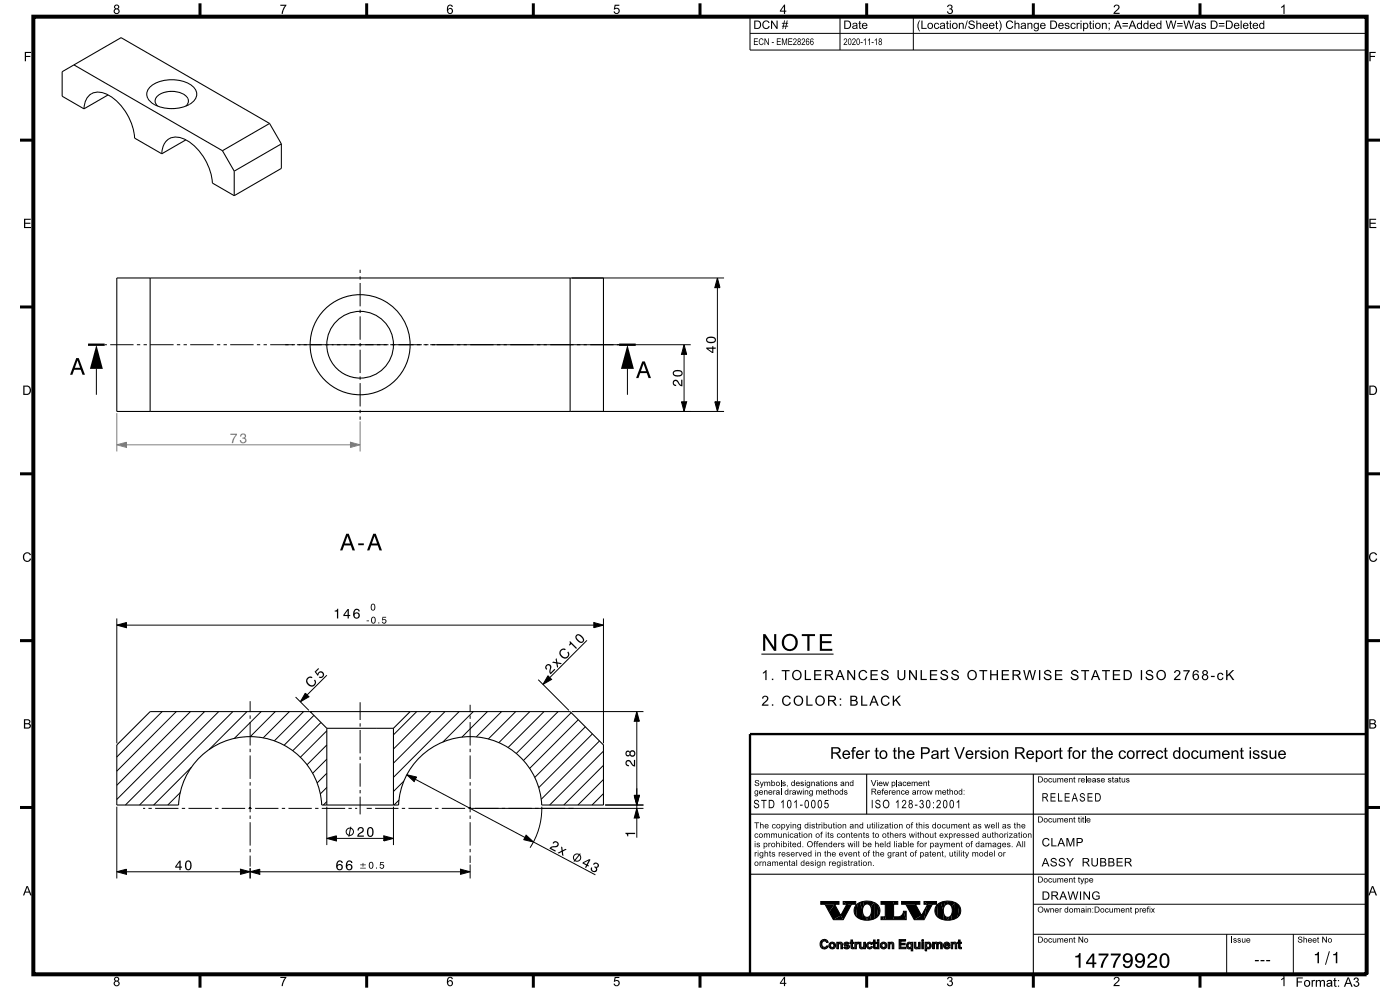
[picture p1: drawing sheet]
<svg xmlns="http://www.w3.org/2000/svg" width="420mm" height="297mm" viewBox="0 0 420 297" stroke-linecap="round" stroke-linejoin="round" font-family="sans-serif">
<g fill="#000">
<path d="M215.2 83.3l.8 2.9h-1.6zM28.9 103.3l2 7.3h-3.9zM188.2 103.3l2 7.3h-3.9zM205.2 103.3l.8 2.9h-1.6zM204.4 120.4h1.6l-.8 2.9zM214.4 120.4h1.6l-.8 2.9zM247.5 271h2.9l-1.7 2.3zM253 270.2l1 .8h-1zM264.3 274.8v.8zM275.5 272.7l1 1.7zM277.2 270.2l1.1 .8h-1.1zM248.3 282.1l.1 .3z"/>
<path d="M255 282.4v.3zM255.3 281.7v.7zM255.8 282.4v.3zM256.2 282.4v.3zM258.3 283.7l.2 .7-.3-.1zM260.5 282.4l.4-.1-.3 .5zM261.8 282.4v.3zM262.1 281.7v.7zM262.5 282.4v.3zM262.9 282.4v.3zM273.4 282.4v.2zM274.8 283.7l.1 .7-.2-.1z"/>
<path d="M278 283.4l-.1 1.6zM278 284.2v.8zM278 282.4v.2zM280.2 283.5v.8zM281.5 283.4l-.1 .9zM283.1 282.9v.9zM283.6 282.4l.4-.1-.3 .5zM285 283.1v.4zM287.3 282.4v.3zM287.6 281.7v.7zM288 282.4v.3zM288.4 282.4v.3z"/>
<path d="M246.2 270.2v.8z" fill-rule="evenodd"/>
<path d="M250.4 271l1.8 3.4-2.2 1.2-1.3-2.3z" fill-rule="evenodd"/>
<path d="M246.2 270.2h5.5v.8h-5.5z" fill-rule="evenodd"/>
<path d="M251.9 273.7l.3 .7z" fill-rule="evenodd"/>
<path d="M250 275.6l2.2-1.3 .8 1.3z" fill-rule="evenodd"/>
<path d="M254 271h1.5l-2.5 4.6-.8-1.3z" fill-rule="evenodd"/>
<path d="M257.2 270.9l-.3 3.8a2.6 2.6 0 0 1 .3-3.8z" fill-rule="evenodd"/>
<path d="M253 270.2h3.7v.8h-2.7z" fill-rule="evenodd"/>
<path d="M257.2 270.9l.8-.5 .8 2.5 .1 2.8-1-.3-1-.7z" fill-rule="evenodd"/>
<path d="M258 270.4l.9-.2 .2 1.3-.3 1.4z" fill-rule="evenodd"/>
<path d="M258.8 273.6l1.3 2.2-1.2-.1z" fill-rule="evenodd"/>
<path d="M259.6 274.8h.9l-.4 1z" fill-rule="evenodd"/>
<path d="M258.9 270.2l1.2-.1v.8l-1 .6z" fill-rule="evenodd"/>
<path d="M260.1 270.1l2.1 .3-.9 1.4a1.26 1.26 0 0 0-1.2-.9z" fill-rule="evenodd"/>
<path d="M262.2 270.4l.1 5-1 .3-.2-1.4 .3-1.4-.1-1.1z" fill-rule="evenodd"/>
<path d="M260.5 274.8l.6-.5 .2 1.4-1.2 .1z" fill-rule="evenodd"/>
<path d="M262.2 270.4l1.3 1.1-.5 3.4-.7 .5z" fill-rule="evenodd"/>
<path d="M263.5 271.5a2.6 2.6 0 0 1-.5 3.4z" fill-rule="evenodd"/>
<path d="M264.3 274.8h.9l-.3 .8h-.6z" fill-rule="evenodd"/>
<path d="M265.2 274.8h.4l.1 .8h-.8z" fill-rule="evenodd"/>
<path d="M264.3 270.2h3.7l.1 5.4h-2.4l-.1-4.6h-1.3z" fill-rule="evenodd"/>
<path d="M268 270.2h1.3v.8h-1.2z" fill-rule="evenodd"/>
<path d="M270.5 270.2v.8z" fill-rule="evenodd"/>
<path d="M268.1 274.8a2.45 2.45 0 0 0 2.7-.8l.2-.9 .8 2.5h-3.7z" fill-rule="evenodd"/>
<path d="M271 273.1h.9v2.5z" fill-rule="evenodd"/>
<path d="M271.7 271h2.9l1.9 3.4-2.2 1.2z" fill-rule="evenodd"/>
<path d="M270.5 270.2h5.4v.8h-5.4z" fill-rule="evenodd"/>
<path d="M276.1 273.7l.4 .7z" fill-rule="evenodd"/>
<path d="M278 271.5l-.8 4.1h-2.9l2.2-1.2z" fill-rule="evenodd"/>
<path d="M278.3 271h1.4l-2.5 4.6z" fill-rule="evenodd"/>
<path d="M281.4 270.9l-.3 3.8a2.6 2.6 0 0 1 .3-3.8z" fill-rule="evenodd"/>
<path d="M277.2 270.2h3.8v.8h-2.7z" fill-rule="evenodd"/>
<path d="M281.4 270.9l.8-.5 .8 2.5 .2 2.8-1-.3-1.1-.7z" fill-rule="evenodd"/>
<path d="M282.2 270.4l1-.2 .2 1.3-.4 1.4z" fill-rule="evenodd"/>
<path d="M283.1 273.6l1.2 2.2-1.1-.1z" fill-rule="evenodd"/>
<path d="M283.9 274.8h.8l-.4 1z" fill-rule="evenodd"/>
<path d="M283.2 270.2l1.1-.1 .1 .8-1 .6z" fill-rule="evenodd"/>
<path d="M284.3 270.1l2.2 .3-1 1.4a1.26 1.26 0 0 0-1.1-.9z" fill-rule="evenodd"/>
<path d="M286.5 270.4v5l-1 .3-.2-1.4 .4-1.4-.2-1.1z" fill-rule="evenodd"/>
<path d="M284.7 274.8l.6-.5 .2 1.4-1.2 .1z" fill-rule="evenodd"/>
<path d="M286.5 270.4l1.3 1.1-.5 3.4-.8 .5z" fill-rule="evenodd"/>
<path d="M287.8 271.5a2.6 2.6 0 0 1-.5 3.4z" fill-rule="evenodd"/>
<path d="M246.1 282.3l.3 1.7-.4-1z" fill-rule="evenodd"/>
<path d="M246.4 281.9l.4-.3-.4 2.4-.3-1.7z" fill-rule="evenodd"/>
<path d="M246.8 281.6l.1 .5-.2 .3z" fill-rule="evenodd"/>
<path d="M246.6 283.2l.7 1.2-.9-.4z" fill-rule="evenodd"/>
<path d="M246.9 283.8l.4 .1 .6-.2v.6l-.6 .1z" fill-rule="evenodd"/>
<path d="M246.8 281.6h.9l-.8 .5z" fill-rule="evenodd"/>
<path d="M247.7 281.6l.3 .1v.7l-.7-.4z" fill-rule="evenodd"/>
<path d="M248.1 283.4l.4 .2-.3 .4z" fill-rule="evenodd"/>
<path d="M248 281.7l.3 .7h-.3z" fill-rule="evenodd"/>
<path d="M248 283.4l.2 .6-.3 .3z" fill-rule="evenodd"/>
<path d="M248.3 282.1l.1 .3z" fill-rule="evenodd"/>
<path d="M249 282.6v1.5a1.11 1.11 0 0 1 0-1.5z" fill-rule="evenodd"/>
<path d="M249 282.6l.7-.3-.5 1.1z" fill-rule="evenodd"/>
<path d="M249 282.6l.7 1.8-.7-.3z" fill-rule="evenodd"/>
<path d="M249.4 283.9h.6l.2-.5 .2 .7-.7 .3z" fill-rule="evenodd"/>
<path d="M249.7 282.3l.7 .3-.3 .5-.2-.3h-.5z" fill-rule="evenodd"/>
<path d="M250.4 282.6a1.12 1.12 0 0 1 0 1.5l-.3-1z" fill-rule="evenodd"/>
<path d="M251 282.4v1.9z" fill-rule="evenodd"/>
<path d="M251 282.4l.3 1.9h-.3z" fill-rule="evenodd"/>
<path d="M251.1 282.4h.4v1.9h-.2z" fill-rule="evenodd"/>
<path d="M251.5 282.4v1.9z" fill-rule="evenodd"/>
<path d="M251.5 282.4v1.9z" fill-rule="evenodd"/>
<path d="M251.7 282.5l-.2 1z" fill-rule="evenodd"/>
<path d="M251.7 282.5l.4-.2v.6l-.5 .1z" fill-rule="evenodd"/>
<path d="M252.4 282.4l.3 .4v1.5h-.4z" fill-rule="evenodd"/>
<path d="M252.1 282.3l.3 .1-.1 1.9z" fill-rule="evenodd"/>
<path d="M252.7 283.2v1.1z" fill-rule="evenodd"/>
<path d="M252.7 282.8v1.5z" fill-rule="evenodd"/>
<path d="M253.2 282.7l.1 .7z" fill-rule="evenodd"/>
<path d="M253.1 284l.3-.2-.1 .4z" fill-rule="evenodd"/>
<path d="M253.4 283.8l.6 .6-.7-.2z" fill-rule="evenodd"/>
<path d="M253.2 282.7l.8-.4-.4 .6 .1 .6-.4-.1z" fill-rule="evenodd"/>
<path d="M253.6 283.9l.6 .1 .2-.2 .1 .5-.5 .1z" fill-rule="evenodd"/>
<path d="M253.6 282.9l.4 .2 .2 .5-.5-.1z" fill-rule="evenodd"/>
<path d="M254 282.3v.4l-.3 .1z" fill-rule="evenodd"/>
<path d="M254 282.3l.5 .2v.5l-.5-.3z" fill-rule="evenodd"/>
<path d="M254 283.1l.5 .1v1.1z" fill-rule="evenodd"/>
<path d="M254.5 282.5l.2 .3-.2 .2z" fill-rule="evenodd"/>
<path d="M254.5 283.2l.4 .5-.4 .6z" fill-rule="evenodd"/>
<path d="M254.6 282.6l.2 .2z" fill-rule="evenodd"/>
<path d="M255 282.4h.3v.3z" fill-rule="evenodd"/>
<path d="M255 282.4l.1 .3z" fill-rule="evenodd"/>
<path d="M255.3 281.7v1z" fill-rule="evenodd"/>
<path d="M255.3 281.7v2.3z" fill-rule="evenodd"/>
<path d="M255.3 281.7l.1 2.5z" fill-rule="evenodd"/>
<path d="M255.3 281.7h.4l.1 2.7-.4-.2z" fill-rule="evenodd"/>
<path d="M255.8 283.6v.8z" fill-rule="evenodd"/>
<path d="M255.7 281.7l.1 2.7z" fill-rule="evenodd"/>
<path d="M255.8 282.4l.2 .3h-.2z" fill-rule="evenodd"/>
<path d="M255.8 282.4h.3v.3z" fill-rule="evenodd"/>
<path d="M256.1 282.4l.1 .3z" fill-rule="evenodd"/>
<path d="M255.9 283.9h.3v.4l-.4 .1z" fill-rule="evenodd"/>
<path d="M256.5 282.4v1.9z" fill-rule="evenodd"/>
<path d="M256.5 282.4l.2 1.9h-.2z" fill-rule="evenodd"/>
<path d="M256.5 282.4h.4v1.9h-.2z" fill-rule="evenodd"/>
<path d="M256.9 282.4v1.9z" fill-rule="evenodd"/>
<path d="M256.9 282.4v1.9z" fill-rule="evenodd"/>
<path d="M257 282.5l-.1 1.1z" fill-rule="evenodd"/>
<path d="M257.5 282.4v.4l-.2 .1z" fill-rule="evenodd"/>
<path d="M257 282.5l.5-.1-.6 .9z" fill-rule="evenodd"/>
<path d="M257.8 282.4v1.1z" fill-rule="evenodd"/>
<path d="M257.8 282.4l.2 1.8z" fill-rule="evenodd"/>
<path d="M257.9 282.4h.4l-.1 1.9-.2-.1z" fill-rule="evenodd"/>
<path d="M258.3 282.4l-.1 1.9z" fill-rule="evenodd"/>
<path d="M258.3 283.7l.6 .2 .2-.7v.9l-.2 .2-.4 .1z" fill-rule="evenodd"/>
<path d="M259.1 282.4v1.9z" fill-rule="evenodd"/>
<path d="M259.1 282.4l.3 1.9h-.3z" fill-rule="evenodd"/>
<path d="M259.2 282.4h.4v1.9h-.2z" fill-rule="evenodd"/>
<path d="M259.6 282.4v1.9z" fill-rule="evenodd"/>
<path d="M259.6 282.4v1.9z" fill-rule="evenodd"/>
<path d="M260.2 282.6v1.5a1.12 1.12 0 0 1 0-1.5z" fill-rule="evenodd"/>
<path d="M260.4 283.4l.2 .5 .6-.1v.6l-.7-.1z" fill-rule="evenodd"/>
<path d="M260.2 282.6l.3-.2 .1 .4-.2 .6 .1 .9-.3-.2z" fill-rule="evenodd"/>
<path d="M260.9 282.3l.4 .1v.7l-.2-.3h-.5z" fill-rule="evenodd"/>
<path d="M261.4 283.6l.3 .2-.2 .4z" fill-rule="evenodd"/>
<path d="M261.4 283.6l.1 .6-.3 .2z" fill-rule="evenodd"/>
<path d="M261.3 282.4l.4 .5-.4 .2z" fill-rule="evenodd"/>
<path d="M261.6 282.6l.1 .3z" fill-rule="evenodd"/>
<path d="M261.8 282.4h.2v.3h-.2z" fill-rule="evenodd"/>
<path d="M261.8 282.4v.3z" fill-rule="evenodd"/>
<path d="M262.1 281.7l-.1 1z" fill-rule="evenodd"/>
<path d="M262.1 281.7v2.3z" fill-rule="evenodd"/>
<path d="M262.1 281.7v2.5z" fill-rule="evenodd"/>
<path d="M262.1 281.7h.4v2.7l-.4-.2z" fill-rule="evenodd"/>
<path d="M262.5 283.6l.1 .8z" fill-rule="evenodd"/>
<path d="M262.5 281.7v2.7z" fill-rule="evenodd"/>
<path d="M262.5 282.4l.2 .3h-.2z" fill-rule="evenodd"/>
<path d="M262.6 282.4h.3v.3z" fill-rule="evenodd"/>
<path d="M262.9 282.4v.3z" fill-rule="evenodd"/>
<path d="M262.6 283.9h.3v.4l-.3 .1z" fill-rule="evenodd"/>
<path d="M263.2 282.4h.5v1.9h-.5z" fill-rule="evenodd"/>
<path d="M264.4 282.6v1.5a1.11 1.11 0 0 1 0-1.5z" fill-rule="evenodd"/>
<path d="M264.4 282.6l.7-.3-.5 1.1z" fill-rule="evenodd"/>
<path d="M264.4 282.6l.7 1.8-.7-.3z" fill-rule="evenodd"/>
<path d="M264.8 283.9h.6l.2-.5 .2 .7-.7 .3z" fill-rule="evenodd"/>
<path d="M265.1 282.3l.7 .3-.3 .5-.2-.3h-.5z" fill-rule="evenodd"/>
<path d="M265.8 282.6a1.12 1.12 0 0 1 0 1.5l-.3-1z" fill-rule="evenodd"/>
<path d="M266.4 282.4v1.9z" fill-rule="evenodd"/>
<path d="M266.4 282.4l.3 1.9h-.3z" fill-rule="evenodd"/>
<path d="M266.5 282.4h.4v1.9h-.2z" fill-rule="evenodd"/>
<path d="M266.9 282.4v1.9z" fill-rule="evenodd"/>
<path d="M266.9 282.4v1.9z" fill-rule="evenodd"/>
<path d="M267.1 282.5l-.2 1z" fill-rule="evenodd"/>
<path d="M267.1 282.5l.4-.2v.6l-.5 .1z" fill-rule="evenodd"/>
<path d="M267.8 282.4l.3 .4v1.5h-.4z" fill-rule="evenodd"/>
<path d="M267.5 282.3l.3 .1-.1 1.9z" fill-rule="evenodd"/>
<path d="M268.1 283.2v1.1z" fill-rule="evenodd"/>
<path d="M268.1 282.8v1.5z" fill-rule="evenodd"/>
<path d="M270.2 282.1v1.8h1.6v.4h-2.1z" fill-rule="evenodd"/>
<path d="M269.7 281.6h2v.5h-1.5l-.5 2.2z" fill-rule="evenodd"/>
<path d="M272.2 282.6l.2-.1-.1 1.8-.3-.9z" fill-rule="evenodd"/>
<path d="M272.5 283.6l.4 .4 .4-.3 .1 .5-.8 .2z" fill-rule="evenodd"/>
<path d="M272.4 282.5l.4-.2 .1 .5-.4 .2-.1 .4 .2 1-.3-.1z" fill-rule="evenodd"/>
<path d="M272.8 282.3l.3 .1v.4z" fill-rule="evenodd"/>
<path d="M273.1 282.4l.3 .2-.1 .5-.2-.3z" fill-rule="evenodd"/>
<path d="M273.4 283.4v1.6z" fill-rule="evenodd"/>
<path d="M273.4 282.4v1z" fill-rule="evenodd"/>
<path d="M273.4 282.4l.2 2.6h-.2z" fill-rule="evenodd"/>
<path d="M273.8 282.4v2.6z" fill-rule="evenodd"/>
<path d="M274.3 282.4v1.1z" fill-rule="evenodd"/>
<path d="M274.3 282.4l.1 1.8z" fill-rule="evenodd"/>
<path d="M274.3 282.4h.4v1.9l-.3-.1z" fill-rule="evenodd"/>
<path d="M274.7 282.4v1.9z" fill-rule="evenodd"/>
<path d="M274.8 283.7l.6 .2 .2-.7v.9l-.2 .2-.5 .1z" fill-rule="evenodd"/>
<path d="M275.6 282.4v1.9z" fill-rule="evenodd"/>
<path d="M275.6 282.4l.2 1.9h-.2z" fill-rule="evenodd"/>
<path d="M275.7 282.4h.3v1.9h-.2z" fill-rule="evenodd"/>
<path d="M276 282.4v1.9z" fill-rule="evenodd"/>
<path d="M276 282.4v1.9z" fill-rule="evenodd"/>
<path d="M276.5 282.4h.5v1.9h-.5z" fill-rule="evenodd"/>
<path d="M277.5 282.4v2.6z" fill-rule="evenodd"/>
<path d="M277.6 282.4h.3v2.6h-.3z" fill-rule="evenodd"/>
<path d="M277.9 282.4l.1 .2 .1-.2v.5l-.2 2.1z" fill-rule="evenodd"/>
<path d="M278 284.2v.8z" fill-rule="evenodd"/>
<path d="M278 283.4l.2 .5v.4l-.2-.1v.8z" fill-rule="evenodd"/>
<path d="M278.1 282.4l.4-.1-.4 .6z" fill-rule="evenodd"/>
<path d="M278.2 283.9h.4l.3 .4h-.7z" fill-rule="evenodd"/>
<path d="M278.9 283.4l.2 .7-.2 .2-.3-.4z" fill-rule="evenodd"/>
<path d="M279 282.5l.2 .2a1.23 1.23 0 0 1-.1 1.4l-.2-.7z" fill-rule="evenodd"/>
<path d="M278.5 282.3l.5 .2-.1 .9-.1-.5-.5-.1z" fill-rule="evenodd"/>
<path d="M279.8 282.4v1.9z" fill-rule="evenodd"/>
<path d="M279.8 282.4l.2 1.9h-.2z" fill-rule="evenodd"/>
<path d="M279.9 282.4h.3v1.9h-.2z" fill-rule="evenodd"/>
<path d="M280.2 282.4v1.9z" fill-rule="evenodd"/>
<path d="M280.2 282.6l.2-.1-.2 1.8z" fill-rule="evenodd"/>
<path d="M280.2 282.4v1.9z" fill-rule="evenodd"/>
<path d="M280.4 282.5l.4-.2 .1 .5-.6 .2z" fill-rule="evenodd"/>
<path d="M281 282.4l.4 .2v1.7h-.4z" fill-rule="evenodd"/>
<path d="M280.8 282.3l.2 .1v1.9z" fill-rule="evenodd"/>
<path d="M281.4 282.6l.2-.1-.2 1.8z" fill-rule="evenodd"/>
<path d="M281.5 283.4v.9z" fill-rule="evenodd"/>
<path d="M281.6 282.5l.4-.2v.5l-.4 .2z" fill-rule="evenodd"/>
<path d="M282 282.3l.3 .1-.1 1.9z" fill-rule="evenodd"/>
<path d="M282.7 283.1v1.2z" fill-rule="evenodd"/>
<path d="M282.3 282.4l.4 .5v1.4h-.5z" fill-rule="evenodd"/>
<path d="M283.3 282.6l.3 1.7-.5-.5z" fill-rule="evenodd"/>
<path d="M283.6 283.1l.7 .4h-.8z" fill-rule="evenodd"/>
<path d="M283.7 283.1h.8l.2 .4z" fill-rule="evenodd"/>
<path d="M283.3 282.6l.3-.2v.5a.62 .62 0 0 0 0 .8 .62 .62 0 0 0 .8 .2v.5l-.8-.1z" fill-rule="evenodd"/>
<path d="M284 282.3l.4 .1-.1 .4h-.6z" fill-rule="evenodd"/>
<path d="M284.6 283.7v.6l-.2 .1z" fill-rule="evenodd"/>
<path d="M284.6 283.7l.4 .2-.4 .4z" fill-rule="evenodd"/>
<path d="M284.4 282.4l.4 .3 .2 .8-.5-.4z" fill-rule="evenodd"/>
<path d="M285.3 282.4v1.9z" fill-rule="evenodd"/>
<path d="M285.3 282.4l.3 1.9h-.3z" fill-rule="evenodd"/>
<path d="M285.4 282.4h.4v1.9h-.2z" fill-rule="evenodd"/>
<path d="M285.8 282.4v1.9z" fill-rule="evenodd"/>
<path d="M285.8 282.4v1.9z" fill-rule="evenodd"/>
<path d="M286 282.5l-.2 1z" fill-rule="evenodd"/>
<path d="M286 282.5l.4-.2v.6l-.5 .1z" fill-rule="evenodd"/>
<path d="M286.7 282.4l.3 .4v1.5h-.4z" fill-rule="evenodd"/>
<path d="M286.4 282.3l.3 .1-.1 1.9z" fill-rule="evenodd"/>
<path d="M287 283.2v1.1z" fill-rule="evenodd"/>
<path d="M287 282.8v1.5z" fill-rule="evenodd"/>
<path d="M287.3 282.4h.2v.3z" fill-rule="evenodd"/>
<path d="M287.3 282.4l.1 .3z" fill-rule="evenodd"/>
<path d="M287.6 281.7l-.1 1z" fill-rule="evenodd"/>
<path d="M287.6 281.7l.1 2.5z" fill-rule="evenodd"/>
<path d="M287.6 281.7v2.3z" fill-rule="evenodd"/>
<path d="M287.6 281.7h.4v2.7l-.3-.2z" fill-rule="evenodd"/>
<path d="M288 283.6l.1 .8z" fill-rule="evenodd"/>
<path d="M288 281.7v2.7z" fill-rule="evenodd"/>
<path d="M288 282.4l.2 .3h-.2z" fill-rule="evenodd"/>
<path d="M288.1 282.4h.3v.3z" fill-rule="evenodd"/>
<path d="M288.1 283.9h.3v.4l-.3 .1z" fill-rule="evenodd"/>
<path d="M288.4 282.4v.3z" fill-rule="evenodd"/>
<circle cx="263.5" cy="281.9" r=".29"/>
<circle cx="276.8" cy="281.9" r=".29"/>
</g>
<g fill="none" stroke="#000" stroke-width=".3">
<path d="M108 80.8v1M108 82.8v1M108 84.8v7M108 92.8v1M108 94.8v7M171.5 83.3h45.7M215.2 86.2v34.2M215.2 83.3l.8 2.9h-1.6zM28.9 110.6v7.7M31.4 103.3h.7M33.1 103.3h7M41.1 103.3h1"/>
<path d="M43.1 103.3h1M45.1 103.3h7M53.1 103.3h1M55.1 103.3h1M57.1 103.3h7M65.1 103.3h1M67.1 103.3h1M69.1 103.3h7M77.1 103.3h1M79.1 103.3h1M81.1 103.3h7.4M89.1 103.3h27.4"/>
<path d="M108 102.8v1M108 104.8v7M108 112.8v1M108 114.8v7M117.1 103.3h9.4M127.1 103.3h1.4M129.1 103.3h78.1M188.2 110.6v7.7M205.2 106.2v14.2M205.2 103.3l.8 2.9h-1.6zM108 122.8v1M108 124.8v1"/>
<path d="M171.5 123.3h45.7M204.4 120.4h1.6l-.8 2.9zM214.4 120.4h1.6l-.8 2.9zM35 185.3v37.5M181 185.3v37.5M48.6 213.3l-13.6 13.6M52.9 213.3l-17.9 17.8M57.1 213.3l-22.1 22.1M61.4 213.3l-26.4 26.3M65.6 213.3l-28 28M69.9 213.3l-28 28M74.1 213.3l-11.4 11.4"/>
<path d="M75 210.1v3.3M75 214.4v1M75 216.4v7M78.3 213.3l-8 8M82.6 213.3l-7.5 7.5M86.8 213.3l-7.8 7.8M88.7 208.9l4 4M91.1 213.3l-8.8 8.7M94.2 214.4l-9 8.9M96.3 216.5l-8.5 8.5M98 219l-7.9 7.9M108 210.5v5.3"/>
<path d="M108 216.8v1M108 218.8v7M125 213.3l-7 6.9M129.3 213.3l-11.3 11.2M133.5 213.3l-15.5 15.4M137.7 213.3l-19.7 19.7M141 211.2v2.2M141 214.4v1M141 216.4v7M142 213.3l-9.1 9.1M146.2 213.3l-7.6 7.6M150.5 213.3l-7.6 7.5"/>
<path d="M154.7 213.3l-8.2 8.2M159 213.3l-9.3 9.3M161.5 203.7l9.2 9.2M163.2 213.3l-10.8 10.7M167.4 213.3l-12.5 12.5M171.4 213.6l-14.4 14.3M171.5 213.3h21.5M173.5 215.7l-14.6 14.6M175.6 217.8l-15.2 15.2M177.7 219.9l-16.1 16.2M54.1 237.5l-3.8 3.8M57.4 229.9l-11.3 11.4"/>
<path d="M75 224.4v1M75 226.4v7M75 234.4v1M75 236.4v7M98 236l-1.9 1.9M98 231.8l-2.9 2.9M98 227.5l-4.2 4.3M98 223.3l-5.9 5.9M108 226.8v1M108 228.8v7M108 236.8v1M108 238.8v5.3"/>
<path d="M119.7 239.8l-1.5 1.5M121.2 234.1l-3.2 3.1M141 224.4v1M141 226.4v7M141 234.4v1M141 236.4v7M179.8 222.1l-17.4 17.5M181 237.8l-3.4 3.5M181 233.6l-7.6 7.7M181 225.1l-16.1 16.2M181 229.4l-11.9 11.9M35 241.8v21.5"/>
<path d="M42.9 242.3h.6M44.5 242.3h1M46.5 242.3h7M54.5 242.3h1M56.5 242.3h7M64.5 242.3h1M66.5 242.3h7M74.5 242.3h1M75 244.4v1M75 246.4v7M75 254.4v1M75 256.4v3.3"/>
<path d="M76.5 242.3h7M84.5 242.3h1M86.5 242.3h7M94.5 242.3h1M96.5 242.3h7M98 241.8v11.5M98 240.2l-1 1.1M104.5 242.3h1M106.5 242.3h.7M110 242.3h1.5M112.5 242.3h7M118 241.8v11.5"/>
<path d="M120.5 242.3h1M122.5 242.3h7M130.5 242.3h1M132.5 242.3h7M141 259.1v4.2M141 244.4v1M141 246.4v7M141 254.4v1M141 256.4v2.2M162.5 241.8v.1a21.5 21.5 0 0 1-3.5 12.2M181.5 241.3h11.5M193 242.3h-52.5"/>
<path d="M75 260.2v3.1M246.2 270.2h5.5v.8h-1.3l1.8 3.4 1.8-3.4h-1v-.8h3.7v.8h-1.2l-2.5 4.6h-3l-2.5-4.6h-1.3zM248 270.2l-.9 .8M251.7 273.5l-1.8 1.9M255.1 270.2l-1.3 1.2M257.2 270.9a5 5 0 0 1 6.4 .6 2.73 2.73 0 0 1-2.2 4.2 4.6 4.6 0 0 1-4.9-1.5l-.3-1.3a2.48 2.48 0 0 1 1-2zM259.2 271.4l.9-.5a2.2 2.2 0 0 1 1.4 1.9 2.2 2.2 0 0 1-1.1 2.1h-.3a2.2 2.2 0 0 1-.9-3.5zM264.3 270.2h5v.8h-1.2v3.8l1.9-.1 .6-.5 .4-1.1h.9v2.5h-7.6v-.8h1.3v-3.8h-1.3zM268.1 272v3.6M270.5 270.2h5.4v.8h-1.3l1.9 3.4 1.8-3.4h-1.1v-.8h3.8v.8h-1.3l-2.5 4.6h-2.9l-2.6-4.6h-1.2zM281.5 270.9a5 5 0 0 1 6.3 .6 2.73 2.73 0 0 1-2.1 4.2 4.6 4.6 0 0 1-4.9-1.5l-.3-1.3a2.51 2.51 0 0 1 1-2zM283.4 271.4l1-.5a2.2 2.2 0 0 1 1.4 1.9 2.2 2.2 0 0 1-1.2 2.1h-.3a2.2 2.2 0 0 1-.9-3.5z"/>
<path d="M310 271h100M310 280h100M368 280v12M388 280v12M246.2 282.1a1.21 1.21 0 0 1 1.2-.6 1.21 1.21 0 0 1 1 .9h-.4a.81 .81 0 0 0-1.1-.3 .81 .81 0 0 0-.3 1.1 .74 .74 0 0 0 .6 .7 .74 .74 0 0 0 .8-.5l.4 .2a1.23 1.23 0 0 1-1.3 .8 1.23 1.23 0 0 1-1.1-1.1zM251 282.4h.5v.2a.75 .75 0 0 1 1-.1 .75 .75 0 0 1 .2 1v.8h-.4v-1.2a.43 .43 0 0 0-.6-.2 .43 .43 0 0 0-.2 .6v.8h-.5zM253.3 282.6l.9-.2 .6 .4-.3 .2a.4 .4 0 0 0-.5-.3 .4 .4 0 0 0-.3 .3l.1 .1a.85 .85 0 0 1 1 .8 1.04 1.04 0 0 1-1.7 .1l.3-.2a.5 .5 0 0 0 .5 .3 .5 .5 0 0 0 .4-.4l-.6-.2a.56 .56 0 0 1-.5-.3 .56 .56 0 0 1 .1-.6zM255.3 281.7h.5v.7h.4v.3h-.4v1.2h.4v.4a.69 .69 0 0 1-.9-.1 .69 .69 0 0 1 0-.9v-.6h-.3v-.3h.3zM256.5 282.4h.4v.3l.6-.3v.4a1.09 1.09 0 0 0-.6 1.5h-.4zM257.8 282.4h.5v1.3l.4 .3 .4-.4v-1.2h.5v1.9h-.5v-.2l-.2 .2a.82 .82 0 0 1-1-.1 .82 .82 0 0 1-.1-1zM260.1 282.7a.9 .9 0 0 1 1.6 .2 .36 .36 0 0 1-.4 .2 .36 .36 0 0 1-.3-.3 .55 .55 0 0 0-.6 .3 .55 .55 0 0 0 .3 .7 .55 .55 0 0 0 .7-.2l.3 .2a.97 .97 0 0 1-1.4 .4 .97 .97 0 0 1-.2-1.5zM262.1 281.7h.4v.7h.4v.3h-.4v1.2h.4v.4a.69 .69 0 0 1-.8-.1 .69 .69 0 0 1 0-.9v-.6h-.3v-.3h.3z"/>
<path d="M263.2 282.4h.5v1.9h-.5zM266.4 282.4h.5v.2a.75 .75 0 0 1 1-.1 .75 .75 0 0 1 .2 1v.8h-.4v-1.2l-.5-.3-.3 .3v1.2h-.5zM269.7 281.6h2v.5h-1.5v.6h1.4v.4h-1.4v.8h1.6v.4h-2.1zM272.3 282.5l.4-.1 .7 .2v-.2h.4v2.6h-.4v-.8a.98 .98 0 0 1-1.4-.3 .98 .98 0 0 1 .3-1.4zM273.8 282.4v2.6M274.3 282.4h.4l.1 1.3 .3 .3 .4-.4 .1-1.2h.4v1.9h-.4v-.2l-.2 .2a.82 .82 0 0 1-1-.1 .82 .82 0 0 1-.1-1zM276.5 282.4h.5v1.9h-.5zM277.5 282.4h.5v.2a.93 .93 0 0 1 1.4 .8 .93 .93 0 0 1-1.4 .8v.8h-.5zM277.6 282.4v2.6M278.1 282.9a.5 .5 0 0 1 .8 .1 .5 .5 0 0 1-.2 .8 .5 .5 0 0 1-.7-.3zM279.8 282.4h.4v.2l.6-.3 .6 .3a.76 .76 0 0 1 1-.1 .76 .76 0 0 1 .3 1v.8h-.5v-1.3l-.3-.2a1.31 1.31 0 0 0-.4 1.5h-.5v-1.3l-.3-.2-.4 .3-.1 1.2h-.4zM283.3 282.6a.98 .98 0 0 1 1.2-.2 .98 .98 0 0 1 .5 1.1h-1.5a.56 .56 0 0 0 .5 .4 .56 .56 0 0 0 .6-.2l.3 .2a1.04 1.04 0 0 1-1.5 .3 1.04 1.04 0 0 1-.1-1.6z"/>
<path d="M283.7 282.8h.5l.3 .3h-.9zM285.3 282.4h.5v.2a.75 .75 0 0 1 1-.1 .75 .75 0 0 1 .2 1v.8h-.4v-1.2a.43 .43 0 0 0-.6-.2 .43 .43 0 0 0-.2 .6v.8h-.5zM287.6 281.7h.4v.7h.4v.3h-.4l.1 1.2h.3v.4a.69 .69 0 0 1-.8-.1 .69 .69 0 0 1 0-.9v-.6h-.3v-.3h.3zM385 292.6h.1M385 292h.1"/>
<circle cx="249.6" cy="283.4" r=".56"/>
<circle cx="249.6" cy="283.4" r="1.02"/>
<circle cx="263.4" cy="281.9" r=".28"/>
<circle cx="265" cy="283.4" r=".56"/>
<circle cx="265.1" cy="283.4" r="1.02"/>
<circle cx="272.8" cy="283.4" r=".53"/>
<circle cx="276.7" cy="281.9" r=".29"/>
</g>
<g fill="#000">
<path d="M7.4 15.6h1.9v.3h-1.5v.9h1.3v.3h-1.3v1.3h-.4zM84.1 1.4h1.8l-.8 1.7-.3 1.1h-.3l.1-.6 .9-1.9h-1.4zM184.4 1.4h1.4v.3h-1.1l-.2 .8a.93 .93 0 0 1 1.3 .4 .93 .93 0 0 1-.6 1.3 .93 .93 0 0 1-1.1-.8h.3l.2 .4a.63 .63 0 0 0 1-.5 .63 .63 0 0 0-.9-.6l-.6 .1zM284.3 1.6a.76 .76 0 0 1 1.2-.1 .76 .76 0 0 1-.1 1.2 .88 .88 0 0 1 0 1.5 .88 .88 0 0 1-1.3-.8h.3l.5 .5 .6-.3-.1-.6-.6-.2v-.3a.5 .5 0 0 0 .6-.6l-.5-.3-.4 .5h-.4zM334.3 1.6a.94 .94 0 0 1 1.5 .3 .94 .94 0 0 1-.7 1.4l-.6 .5h1.4v.4h-1.9l.2-.5 1.3-1.4v-.4l-.6-.3-.5 .6h-.3zM384.3 2.1l1.1-.7v2.8h-.4v-2.2l-.7 .4zM410.8 15.6h1.9v.3h-1.5v.9h1.3v.3h-1.3v1.3h-.4zM26.4 28.7l.9-.7 .2 .2a4.9 4.9 0 0 0-2.1 4.5l-.4-.1 .3-1.6 .4-1.2zM44.2 29.5l.3-.1 .9 1.1 .9 .7-.2 .2-.8-.6zM46.3 31.2a11.6 11.6 0 0 0 10.4 0l.2 .2a11.8 11.8 0 0 1-10.8 0zM46.4 30.3h.3l.2 .7 .5 .7-.2 .2-.7-1zM56.4 30.3h.3l-.1 .6-.7 1-.3-.2 .6-.7z"/>
<path d="M47.1 28.7a7.2 7.2 0 0 1 9.1 .2l.3 .5-.3 .1a6.6 6.6 0 0 0-8.7-.8l-.7 1-.1 .6h-.3l.1-.6zM56.2 29.5l.3-.1 .2 .9h-.3zM44.7 26.2a10.8 10.8 0 0 1 13.6 0 3.3 3.3 0 0 1-1.4 5.2l-.2-.2a3.1 3.1 0 0 0 2.2-3 3.1 3.1 0 0 0-2.2-2.9 10.9 10.9 0 0 0-11.7 1 2.58 2.58 0 0 0-.5 3.1l-.3 .1-.3-1a2.98 2.98 0 0 1 .8-2.3zM27.3 28a6.7 6.7 0 0 1 7.5 1.9 17.2 17.2 0 0 1 5.7 11.5h-.3a16.5 16.5 0 0 0-8.4-13.1 4.9 4.9 0 0 0-4.3-.1zM49.3 42.7l.3 .2-.7 1.5-.2 1.7-.3-.1 .1-1.2zM49.8 42.1l.9-.7 .1 .3-1.2 1.2-.3-.2zM50.7 41.4a6.7 6.7 0 0 1 7.4 2 17.2 17.2 0 0 1 5.8 11.5l-.3-.1a16.5 16.5 0 0 0-8.5-13 4.9 4.9 0 0 0-4.3-.1zM7.2 65.6h2v.3h-1.6v.8h1.5v.4h-1.5v.9h1.7v.4h-2.1zM410.8 65.6h2v.3h-1.6v.8h1.5v.4h-1.5v.9h1.7v.4h-2.1zM7.2 165.9a1.21 1.21 0 0 1 2.1 .4h-.4a.83 .83 0 0 0-.8-.5 .83 .83 0 0 0-.8 .6v.5a.93 .93 0 0 0 .3 1 .93 .93 0 0 0 1.1 0l.3-.5 .3 .1a1.34 1.34 0 0 1-1.8 .7 1.34 1.34 0 0 1-.5-1.9zM411.1 165.9a1.21 1.21 0 0 1 2 .4h-.4a.83 .83 0 0 0-.8-.5 .83 .83 0 0 0-.7 .6l-.1 .5a.93 .93 0 0 0 .3 1 .93 .93 0 0 0 1.1 0l.3-.5 .4 .1a1.34 1.34 0 0 1-1.9 .7 1.34 1.34 0 0 1-.5-1.9zM226.5 234a.68 .68 0 0 1 .7-.3 .68 .68 0 0 1 .5 .6h-.2a.33 .33 0 0 0-.4-.3 .33 .33 0 0 0-.2 .4 .63 .63 0 0 1 .7 .3 .63 .63 0 0 1-.1 .8 .74 .74 0 0 1-1.1-.5h.2a.44 .44 0 0 0 .5 .4 .44 .44 0 0 0 .4-.5 .97 .97 0 0 1-1-.9z"/>
<path d="M228 234.3h.2l.3 1 .4-1h.2l-.6 1.6-.3 .2-.1-.2 .3-.3zM229.2 236.9l.2 .1 .7-.1 .2 1.3h-.3v-1l-.2-.2-.3 .3-.1 .9h-.2zM229.3 234.3l.2 .2a.41 .41 0 0 1 .4-.2 .41 .41 0 0 1 .4 .2l.4-.2 .3 .1 .1 1.2h-.2l-.1-1-.2-.1-.3 .2v.9h-.2v-.9l-.3-.2-.2 .1-.1 1h-.2zM232 236.9l.2 .1 .5-.1-.4 .3-.1 1h-.2zM234.2 233.8h.2v1.8h-.2zM234.2 236.4h.2v1.8h-.2zM234.7 234.4l.6-.1 .4 .3-.5-.1-.3 .2a.51 .51 0 0 1 .7 .2 .51 .51 0 0 1-.2 .7l-.7-.2v-.2l.5 .2 .3-.2-.6-.3zM236.1 235.4h.2l-.2 .6zM236.9 236.9l.2 .1 .4-.1-.4 .3v1h-.2zM238.9 236.9h.2l.3 1 .3-1h.2l.3 1 .3-1h.2l-.4 1.3h-.2l-.3-1-.2 1h-.3zM240.2 234.4l.5-.1 .4 .3-.5-.1-.2 .2a.51 .51 0 0 1 .6 .2 .51 .51 0 0 1-.2 .7l-.6-.2-.1-.2 .6 .2 .3-.2-.6-.3zM241.4 236.9l.2 .1 .7-.1 .2 1.3h-.3v-1l-.2-.2-.3 .3-.1 .9h-.2z"/>
<path d="M243.4 234.3l.2 .2 .7-.2 .2 1.3h-.3v-1l-.2-.1-.4 .2v.9h-.2zM244.9 236.9l.2 .2a.42 .42 0 0 1 .4-.3 .42 .42 0 0 1 .3 .3l.5-.3 .3 .2 .1 1.2h-.3v-1l-.2-.2-.3 .2v1h-.3v-.9l-.2-.3-.3 .2v1h-.2zM246.2 234l.3-.2v.5h.2v.2h-.2v.7l.2 .4-.4-.1-.1-1h-.2zM248.8 234.3l.3 .2 .6-.2 .2 1.3h-.2v-1l-.3-.1-.3 .2v.9h-.3zM248.4 236.5l.2-.1v.5h.3v.2h-.3v.7l.3 .4-.4-.1-.1-1h-.2zM249.1 236.4h.2v.6l.5-.2 .3 .3 .1 1.1h-.3v-.9l-.2-.3-.3 .2-.1 1h-.2zM250.2 234.4l.6-.1 .3 .3-.4-.1-.3 .2a.51 .51 0 0 1 .6 .2 .51 .51 0 0 1-.2 .7l-.6-.2v-.2l.5 .2 .3-.2-.6-.3zM253.3 237l.5-.2 .4 .4-.5-.2-.2 .3a.51 .51 0 0 1 .6 .2 .51 .51 0 0 1-.2 .7l-.6-.3-.1-.1 .6 .2 .2-.2-.6-.3zM253.6 234.3l.2 .2 .7-.2 .1 1.3h-.2v-1l-.2-.1-.4 .2v.9h-.2zM261.2 233.8h.3l.6 1.6 .6-1.6h.2l-.7 1.8h-.2zM264.8 236.4h.4l-.3 .2v.3h.3v.2h-.3v1.1h-.2v-1.1l-.2-.2h.2zM264.9 234.3h.2l.3 1 .3-1h.2l.2 1 .3-1h.3l-.4 1.3h-.3l-.2-1-.3 1h-.2z"/>
<path d="M266.7 236.9l.3 .1 .4-.1-.4 .3v1h-.3zM268.9 233.8h.3v1.8h-.3zM269 236.9l.2 .1 .7-.1 .1 1.3h-.2v-1l-.3-.2-.3 .3v.9h-.2zM270.4 237a.55 .55 0 0 1 .6-.2 .55 .55 0 0 1 .4 .5l-.7-.2a.55 .55 0 0 0 .1 .9l.6-.3a.63 .63 0 0 1-.9 .4 .63 .63 0 0 1-.1-1.1zM270.9 234.5a.55 .55 0 0 1 .6-.2 .55 .55 0 0 1 .4 .4l-.7-.2a.55 .55 0 0 0 .1 .9l.6-.3a.63 .63 0 0 1-.9 .4 .63 .63 0 0 1-.1-1zM273.5 234.3l.2 .2a.41 .41 0 0 1 .4-.2 .41 .41 0 0 1 .4 .2l.4-.2 .3 .1 .1 1.2h-.2l-.1-1-.2-.1-.3 .2v.9h-.2v-.9l-.3-.2-.2 .1-.1 1h-.2zM275.1 236.9l.2 .1 .5-.1-.4 .3v1h-.3zM275.9 236.9l.3 .1 .4-.1-.4 .3v1h-.3zM277 234.3l.3 .2 .6-.2 .2 1.3h-.2l-.1-1-.2-.1-.3 .2v.9h-.3zM278 236.9h.2l.3 1 .3-1h.2l.3 1 .3-1h.2l-.4 1.3h-.3l-.2-1-.3 1h-.2zM278.5 234l.2-.2v.5h.2l-.2 .2v.7l.2 .4-.4-.1v-1h-.2zM280.6 236.9l.2 .2a.42 .42 0 0 1 .4-.3 .42 .42 0 0 1 .4 .3l.4-.3 .4 .2v1.2h-.2v-1l-.3-.2-.3 .2v1h-.2v-.9l-.2-.3-.3 .2-.1 1h-.2z"/>
<path d="M284.2 236.5l.2-.1v.5h.2v.2h-.2v.7l.2 .4-.4-.1v-1h-.2zM284.9 236.4h.2v.6l.4-.2 .4 .3v1.1h-.2v-.9l-.3-.3-.3 .2v1h-.2zM314.7 233.4l.6-.2 .3 .4-.7-.2a.55 .55 0 0 0 .1 .9l.6-.2a.62 .62 0 0 1-.9 .3 .62 .62 0 0 1 0-1zM315.8 233.2h.3v.9l.2 .2 .3-.2v-.9h.3v1.3h-.3v-.2l-.6 .2zM317.2 233.2l.2 .2a.41 .41 0 0 1 .4-.2 .41 .41 0 0 1 .4 .2l.4-.2 .3 .1 .1 1.2h-.3v-1l-.2-.1-.3 .2v.9h-.2v-.8l-.3-.3-.2 .2-.1 .9h-.2zM320.7 233.2l.3 .2 .6-.2 .2 1.3h-.3v-1l-.2-.1-.3 .2v.9h-.3zM322.1 232.9l.3-.2v.5h.2v.2h-.2v.7l.2 .4-.4-.1-.1-1h-.1zM323.5 233.2l.2 .2 .5-.2-.4 .3v1h-.3zM325.8 232.7h.2v1.8h-.2zM329.1 233.4l.5-.2 .4 .3-.5-.1-.2 .2a.51 .51 0 0 1 .6 .3 .51 .51 0 0 1-.2 .6l-.6-.2-.1-.2 .6 .2 .3-.2-.7-.3zM332.4 233.4l.6-.2 .4 .3-.5-.1-.3 .2a.51 .51 0 0 1 .6 .3 .51 .51 0 0 1-.2 .6l-.6-.2v-.2l.5 .2 .3-.2-.6-.3zM333.7 232.9l.3-.2v.5h.2v.2h-.2v.7l.2 .4-.4-.1-.1-1h-.1z"/>
<path d="M335.8 232.9l.2-.2v.5h.3v.2h-.3v.7l.3 .4-.4-.1-.1-1h-.1zM336.5 233.2h.2v.9l.3 .2 .3-.2v-.9h.3v1.3h-.3v-.2l-.6 .2zM337.9 233.4l.5-.2 .4 .3-.5-.1-.2 .2a.51 .51 0 0 1 .6 .3 .51 .51 0 0 1-.2 .6l-.6-.2-.1-.2 .6 .2 .2-.2-.6-.3zM74.9 242.1h.3v.4h-.3zM140.9 242.1h.3v.4h-.3zM314.6 245.4a.55 .55 0 0 1 .6-.2 .55 .55 0 0 1 .4 .4l-.7-.2a.55 .55 0 0 0 .1 .9l.6-.2a.63 .63 0 0 1-.9 .3 .63 .63 0 0 1-.1-1zM315.8 245.2h.3v.9l.2 .2 .3-.2v-.9h.3v1.3h-.3v-.2l-.6 .2zM317.2 245.2l.2 .2a.42 .42 0 0 1 .4-.2 .42 .42 0 0 1 .4 .2l.4-.2 .3 .2 .1 1.1h-.3v-1l-.2-.1-.3 .2v.9h-.2v-.8l-.3-.3-.2 .2-.1 .9h-.2zM320.7 245.2l.3 .2 .6-.2 .2 1.3h-.3v-1l-.2-.1-.3 .2v.9h-.3zM322.1 244.9l.3-.2v.5h.2l-.2 .2v.8l.2 .3-.4-.1-.1-1h-.1zM323.6 244.9l.2-.2v.5h.2l-.2 .2v.8l.2 .3-.4-.1v-1h-.2zM324.8 244.9l.2-.2v.5h.3l-.3 .2v.8l.3 .3-.5-.1v-1h-.2z"/>
<path d="M325.5 244.7h.2v1.8h-.2zM313.1 272.2h.3l.3 1 .2-1h.2l.3 1 .3-1h.2l-.4 1.3h-.2l-.3-1-.2 1h-.3zM315.1 272.2l.2 .2 .7-.2 .1 1.3h-.2v-1l-.2-.1-.3 .2-.1 .9h-.2zM314.6 263.4l.6-.2 .4 .4-.7-.2a.55 .55 0 0 0 .1 .9l.6-.2a.63 .63 0 0 1-.9 .3 .63 .63 0 0 1-.1-1zM315.8 263.2h.3v.9l.2 .2 .3-.2v-.9h.3v1.3h-.3v-.2l-.6 .2zM317.2 263.2l.2 .2a.41 .41 0 0 1 .4-.2 .41 .41 0 0 1 .4 .2l.4-.2 .3 .1 .1 1.2h-.3v-1l-.2-.1-.3 .2v.9h-.2v-.8l-.3-.3-.2 .2-.1 .9h-.2zM317.9 272.2l.2 .2 .5-.2-.4 .3-.1 1h-.2zM320.7 263.2l.3 .2 .6-.2 .2 1.3h-.3v-1l-.2-.1-.3 .2v.9h-.3zM322.2 272.2l.2 .2a.41 .41 0 0 1 .4-.2 .41 .41 0 0 1 .4 .2l.4-.2 .3 .1 .1 1.2h-.2l-.1-1-.2-.1-.3 .2v.9h-.2v-.8l-.3-.3-.2 .2-.1 .9h-.2zM322.1 262.9l.3-.2v.5h.2v.2h-.2v.7l.2 .4-.4-.1-.1-1h-.1zM323.6 262.9l.2-.2v.5h.2v.2h-.2v.7l.2 .4-.4-.1v-1h-.2zM324.1 263.2h.2l.4 1 .3-1h.3l-.6 1.6-.3 .2-.2-.2 .3-.3z"/>
<path d="M326.3 272.2l.2 .2 .7-.2 .1 1.3h-.2v-1l-.3-.1-.3 .2v.9h-.2zM331.7 272.4l.6-.2 .3 .4-.7-.2a.55 .55 0 0 0 .1 .9l.6-.2a.62 .62 0 0 1-.9 .3 .62 .62 0 0 1 0-1zM332.8 272.2h.3v.9l.2 .2 .3-.2 .1-.9h.2v1.3h-.2v-.2l-.7 .2zM334.2 272.2l.2 .2a.41 .41 0 0 1 .4-.2 .41 .41 0 0 1 .4 .2l.4-.2 .3 .1 .1 1.2h-.3v-1l-.2-.1-.3 .2v.9h-.2v-.8l-.3-.3-.2 .2-.1 .9h-.2zM337.7 272.2l.3 .2 .6-.2 .2 1.3h-.2l-.1-1-.2-.1-.3 .2v.9h-.3zM339.1 271.9l.3-.2v.5h.2v.2h-.2v.7l.2 .4-.4-.1-.1-1h-.1zM341.9 272.2l.2 .2 .5-.2-.4 .3v1h-.3zM344.3 271.7h.5l-.3 .2-.1 .3h.3v.2h-.3v1.1h-.2v-1.1l-.2-.2h.2zM345.3 272.2h.3l.3 .5 .3-.5h.3l-.5 .6 .4 .7h-.2l-.3-.5-.4 .5h-.2l.4-.7zM84.1 292.8h1.8l-.8 1.6-.3 1.1h-.3l.1-.5 .9-1.9h-1.4zM184.4 292.8h1.4v.3h-1.1l-.2 .8a.93 .93 0 0 1 1.3 .4 .93 .93 0 0 1-.6 1.3 .93 .93 0 0 1-1.1-.8h.3l.2 .4a.63 .63 0 0 0 1-.5 .63 .63 0 0 0-.9-.7l-.6 .2zM270.2 282.7h1.4v.4h-1.4z"/>
<path d="M284.3 293a.76 .76 0 0 1 1.2-.1 .76 .76 0 0 1-.1 1.1 .88 .88 0 0 1 0 1.5 .88 .88 0 0 1-1.3-.7h.3l.5 .5 .6-.3-.1-.7-.6-.1v-.3a.49 .49 0 0 0 .5-.1 .49 .49 0 0 0 .1-.6l-.5-.2-.4 .5h-.4zM314.7 281.4l.6-.2 .3 .4-.7-.2a.55 .55 0 0 0 .1 .9l.6-.3a.62 .62 0 0 1-.9 .4 .62 .62 0 0 1 0-1zM315.8 281.2h.3v.9l.2 .2 .3-.2v-.9h.3v1.3h-.3v-.2l-.6 .2zM317.2 281.2l.2 .2a.41 .41 0 0 1 .4-.2 .41 .41 0 0 1 .4 .2l.4-.2 .3 .1 .1 1.2h-.3v-1l-.2-.1-.3 .2v.9h-.2v-.8l-.3-.3-.2 .2-.1 .9h-.2zM320.7 281.2l.3 .2 .6-.2 .2 1.3h-.3v-1l-.2-.1-.3 .2v.9h-.3zM322.1 280.9l.3-.2v.5h.2l-.2 .2v.7l.2 .4-.4-.1-.1-1h-.1zM323.6 280.7h.2l.9 1.4v-1.4h.3v1.8h-.3l-.9-1.4v1.4h-.2zM334.3 293a.94 .94 0 0 1 1.5 .3 .94 .94 0 0 1-.7 1.3l-.6 .6h1.4v.3h-1.9l.2-.4 1.3-1.4v-.4l-.6-.3-.5 .6-.3-.1zM369.4 280.7h.3v1.8h-.3zM370 281.4l.6-.2 .4 .4-.5-.2-.2 .2a.51 .51 0 0 1 .6 .3 .51 .51 0 0 1-.2 .6l-.7-.2v-.2l.5 .2 .3-.2-.6-.3zM371.3 281.4l.5-.2 .4 .4-.5-.2-.2 .2a.51 .51 0 0 1 .6 .3 .51 .51 0 0 1-.2 .6l-.6-.2-.1-.2 .6 .2 .3-.2-.6-.3zM372.6 281.2h.2v.9l.3 .2 .3-.2v-.9h.2v1.3h-.2v-.2l-.7 .2z"/>
<path d="M384.3 293.4l1.1-.7v2.8h-.4v-2.2l-.7 .5zM389 292.9h1.8v.3h-1.4v.9h1.2v.3h-1.2v1.3h-.4zM389.5 280.9a.69 .69 0 0 1 .7-.2 .69 .69 0 0 1 .5 .5h-.2a.33 .33 0 0 0-.5-.3 .33 .33 0 0 0-.2 .5 .62 .62 0 0 1 .8 .2 .62 .62 0 0 1-.2 .9 .74 .74 0 0 1-1.1-.6h.3a.44 .44 0 0 0 .4 .4 .44 .44 0 0 0 .5-.4 .96 .96 0 0 1-1-1zM391.1 280.7h.2v.7l.4-.2 .4 .2v1.1h-.2v-.8l-.3-.3-.3 .2v.9h-.2zM393.5 293.7h.3v.3l.4-.3 .3 .1-.1 .3-.2-.1-.3 .2-.1 1.5h-.3zM394.7 293.7h.4v.3l.6-.3 .5 .3 .2-.2a.64 .64 0 0 1 .7-.1 .64 .64 0 0 1 .4 .6v1.4h-.4v-1.4l-.3-.3-.5 .3v1.4h-.4v-1.3a.46 .46 0 0 0-.6-.4 .46 .46 0 0 0-.2 .7v1h-.4zM394.5 285.9a.74 .74 0 0 0 .9-.6h.3v3.4h-.5v-2.4h-.7zM395.3 280.9l.2-.2v.5h.2l-.2 .2v.7l.2 .4-.4-.1v-1h-.2zM396.7 280.7h.2l.9 1.4v-1.4h.3v1.8h-.3l-.9-1.4v1.4h-.2zM398.7 285.1h.3l-1.2 4h-.3zM400 285.9a.74 .74 0 0 0 .9-.6h.3v3.4h-.5v-2.4h-.7zM400.3 293.2l.3-.2v.7h.4v.3h-.4v1.2l.4 .5-.4 .1-.3-.3v-1.5h-.3v-.3h.3z"/>
<path d="M406.3 293.1a.72 .72 0 0 1 1.1 .1 .72 .72 0 0 1-.1 1l.2 .1a.86 .86 0 0 1-.3 1.4 .86 .86 0 0 1-1.2-.7h.4l.3 .4a.56 .56 0 0 0 .7-.2 .56 .56 0 0 0-.1-.7l-.6-.1v-.3l.6-.4-.3-.4-.2-.1-.4 .5h-.4zM409.8 291.8h.4v.4h-.4z"/>
<path d="M34.5 1.5a.73 .73 0 0 1 1.1 .1 .73 .73 0 0 1-.2 1.1 .83 .83 0 0 1 .2 1.2 .83 .83 0 0 1-1.2 0 .83 .83 0 0 1 .2-1.2l-.1-.1a.65 .65 0 0 1 0-1.1zM34.5 2.1a.45 .45 0 0 0 .9 0 .45 .45 0 0 0-.9 0zM34.4 3.4a.6 .6 0 0 0 1.2 0 .6 .6 0 0 0-1.2 0z"/>
<path d="M134.5 1.5a.81 .81 0 0 1 .8-.1 .81 .81 0 0 1 .6 .7h-.4l-.4-.5a.86 .86 0 0 0-.7 1.1h.1a.89 .89 0 0 1 1.2 .1 .89 .89 0 0 1-.1 1.2 .89 .89 0 0 1-1.3-.1l-.2-1.4zM134.5 3.3a.61 .61 0 0 0 1.2 0 .61 .61 0 0 0-1.2 0z"/>
<path d="M226.2 11.5h1.2v.2h-1v.6h.9v.3h-.9v.7h1v.2h-1.2zM227.9 11.7l.6-.2 .6 .5-.3 .1-.3-.4a.82 .82 0 0 0-.6 .8 .82 .82 0 0 0 .5 .8l.5-.5 .2 .1-.3 .4a.68 .68 0 0 1-1.1-.3l-.1-.6zM229.4 11.5h.2l.8 1.6v-1.6h.2v2h-.2l-.8-1.6v1.6h-.2zM231.5 12.6h.7v.3h-.7zM233.1 11.5h1.1v.2h-.9v.6h.9v.3h-.9v.7h1v.2h-1.2zM234.6 11.5h.3l.5 1.7 .4-1.7h.3v2h-.2v-1.7l-.5 1.7h-.1l-.5-1.7v1.7h-.2zM236.5 11.5h1.2v.2h-1v.6h.9v.3h-.9v.7h1v.2h-1.2zM238.1 11.7l.5-.2a1.1 1.1 0 0 1-.4 1.8h.8v.2h-1.1l.9-1.4-.3-.4-.6 .4zM239.4 11.6h.7l.1 .6-.2 .2a.58 .58 0 0 1 .2 .9 .58 .58 0 0 1-.9 0 .58 .58 0 0 1 .2-.9l-.2-.2zM239.5 12a.3 .3 0 0 0 .6 0 .3 .3 0 0 0-.6 0zM239.5 12.6v.6h.5v-.6zM240.6 11.6l.3-.1a.74 .74 0 0 1 .7 .7 .74 .74 0 0 1-.6 .8l-.3 .3h.8v.2h-1l.8-1.4-.3-.4-.5 .4zM242.1 11.6h.5l.2 .2-.2 .2-.1-.3-.4 .1-.2 .7 .4-.3a.69 .69 0 0 1 .6 .6 .69 .69 0 0 1-.5 .7 1.22 1.22 0 0 1-.6-1.7zM242.1 12.5l-.1 .4 .3 .4 .3-.5-.1-.3zM243.3 11.6h.6l.1 .2-.1 .2-.2-.3-.3 .1-.2 .7 .4-.3a.69 .69 0 0 1 .5 .6 .69 .69 0 0 1-.4 .7 1.22 1.22 0 0 1-.6-1.7zM243.4 12.5l-.1 .4 .3 .4 .3-.5-.1-.3z"/>
<path d="M226.3 6.2h.8a1.25 1.25 0 0 1 1.2 1.2 1.25 1.25 0 0 1-1.1 1.3h-.9zM226.6 6.5v1.9a1.03 1.03 0 0 0 1.4-1 1.03 1.03 0 0 0-1.4-.9zM229 6.5a1.08 1.08 0 0 1 1.9 .3l-.4 .1a.78 .78 0 0 0-.9-.5 .78 .78 0 0 0-.6 .9 .89 .89 0 0 0 1 1.1l.6-.6 .3 .1a1.19 1.19 0 0 1-1.7 .7 1.19 1.19 0 0 1-.4-1.8zM231.3 6.2h.3l1.4 1.9v-1.9h.3v2.5h-.4l-1.3-2v2h-.3zM235.2 6.1h.3l-.2 .8h.6l.1-.8h.3l-.2 .8h.3v.2h-.3l-.1 .6h.4v.3h-.5l-.1 .7h-.3l.2-.7h-.6l-.1 .7h-.3l.2-.7h-.3v-.3h.3l.1-.6h-.4v-.2h.5zM235.3 7.1l-.1 .6h.5l.1-.6z"/>
<path d="M235.2 1.4h.3v1.8h.4v.3h-.4v.7h-.3v-.7h-1.2v-.3zM235.2 1.9l-.9 1.3h.9z"/>
<path d="M253.3 6.2h.8a1.25 1.25 0 0 1 1.2 1.2 1.25 1.25 0 0 1-1.1 1.3h-.9zM253.6 6.5v1.9a1.03 1.03 0 0 0 1.4-1 1.03 1.03 0 0 0-1.4-.9zM255.9 7a.81 .81 0 0 1 1.1-.1 .81 .81 0 0 1 .2 1l.1 .8h-.3l-.1-.3-.4 .3-.7-.2-.1-.6 1.2-.4a.46 .46 0 0 0-.4-.5 .46 .46 0 0 0-.5 .4h-.3zM256 8v.3a.5 .5 0 0 0 .6 .1 .5 .5 0 0 0 .2-.6zM257.8 6.4l.3-.2v.7h.3v.2h-.3v1.1l.3 .5-.6-.3v-1.3h-.3zM258.9 7a.85 .85 0 0 1 1-.1 .85 .85 0 0 1 .3 .9h-1.3l.3 .6h.5l.2-.3 .3 .1a.85 .85 0 0 1-.9 .5 .85 .85 0 0 1-.7-.7v-.6zM259 7.2l-.1 .4h1l-.4-.5z"/>
<path d="M253.3 11.6l.2-.1a.74 .74 0 0 1 .7 .7 .74 .74 0 0 1-.6 .8l-.3 .3h.9v.2h-1.1l.8-1.4-.3-.4-.5 .4zM254.7 11.6l.2-.1a1.28 1.28 0 0 1 0 2 1.37 1.37 0 0 1-.2-1.9zM254.8 11.7a1.11 1.11 0 0 0 .2 1.6l.2-1.3zM255.8 11.6l.5-.1a1.1 1.1 0 0 1-.4 1.8h.8v.2h-1.1l.9-1.5-.3-.3-.5 .4zM257.2 11.6l.3-.1a1.27 1.27 0 0 1 0 2 1.37 1.37 0 0 1-.3-1.9zM257.4 11.7a1.1 1.1 0 0 0 .2 1.6l.1-1.3zM258.2 12.6h.6v.3h-.6zM259.6 11.5l.1 2h-.2v-1.6l-.4 .3zM260.9 11.5l.1 2h-.2v-1.6l-.4 .3zM261.5 12.6h.6v.3h-.6zM262.9 11.5l.1 2h-.2v-1.6l-.4 .3zM263.8 11.6h.6l.1 .6-.2 .2a.58 .58 0 0 1 .2 .9 .58 .58 0 0 1-.9 0 .58 .58 0 0 1 .2-.9l-.2-.2zM263.8 12a.3 .3 0 0 0 .6 0 .3 .3 0 0 0-.6 0zM263.7 12.9a.4 .4 0 0 0 .8 0 .4 .4 0 0 0-.8 0z"/>
<path d="M275.8 6.1h.2a2.88 2.88 0 0 0 0 3.3 2.19 2.19 0 0 1-.2-3.3zM276.4 6.2h.4v2.2h1.2v.3h-1.6zM278.2 7.7a.91 .91 0 0 1 1.8 0 .91 .91 0 0 1-1.8 0zM278.7 7.3a.73 .73 0 0 0-.1 .7 .73 .73 0 0 0 .6 .4l.4-.6-.1-.5-.6-.2zM280.4 7.1a.75 .75 0 0 1 .8-.3 .75 .75 0 0 1 .5 .6h-.3l-.2-.3a.63 .63 0 0 0-.7 .7 .63 .63 0 0 0 .8 .5l.2-.3 .2 .1a.79 .79 0 0 1-.7 .6 .79 .79 0 0 1-.8-.6zM282.2 7a.82 .82 0 0 1 1-.1 .82 .82 0 0 1 .3 1l.1 .8h-.3l-.1-.3a.7 .7 0 0 1-.8 .3 .7 .7 0 0 1-.5-.7l.2-.2 1.1-.3a.46 .46 0 0 0-.4-.5 .46 .46 0 0 0-.5 .4h-.3zM282.3 8v.3l.5 .1 .4-.6zM284 6.4l.3-.2v.7h.3v.2h-.3v1.1l.4 .5-.7-.3v-1.3h-.2zM284.9 6.2h.3v.3h-.3zM284.9 6.9h.3v1.8h-.3zM285.6 7.7a.91 .91 0 0 1 1.8 0 .91 .91 0 0 1-1.8 0zM286.1 7.3a.73 .73 0 0 0-.1 .7 .73 .73 0 0 0 .6 .4l.4-.6-.1-.5-.6-.2zM287.7 6.9l.3 .2a.65 .65 0 0 1 .7-.2 .65 .65 0 0 1 .4 .6v1.2h-.3v-1.1l-.3-.5-.5 .2v1.4h-.3zM290.1 6.1h.2l-.7 2.6h-.2zM290.9 6.3a.93 .93 0 0 1 1.5 .6h-.3a.56 .56 0 0 0-.6-.5 .56 .56 0 0 0-.5 .6l.2 .1a.84 .84 0 0 1 1.1 .5 .84 .84 0 0 1-.4 1.1 .96 .96 0 0 1-1.4-.8l.3-.1a.64 .64 0 0 0 .7 .6 .64 .64 0 0 0 .6-.6l-1.3-.6-.2-.3zM292.9 6.2h.3l.1 .8a.65 .65 0 0 1 .7-.1 .65 .65 0 0 1 .4 .6v1.2h-.3v-1.2l-.3-.4-.5 .2-.1 1.4h-.3zM295.1 7a.85 .85 0 0 1 .9-.1 .85 .85 0 0 1 .4 .9h-1.3l.3 .6h.5l.2-.3 .3 .1a.85 .85 0 0 1-.9 .5 .85 .85 0 0 1-.7-.7v-.6zM295.2 7.2l-.1 .4h1l-.4-.5zM297 7a.85 .85 0 0 1 1-.1 .85 .85 0 0 1 .3 .9h-1.3l.3 .6h.5l.2-.3 .3 .1a.85 .85 0 0 1-.8 .5 .85 .85 0 0 1-.8-.7v-.6zM297.1 7.2l-.1 .4h1l-.3-.5zM298.8 6.4l.3-.2v.7h.3v.2h-.3v1.1l.3 .5-.6-.3v-1.3h-.2zM299.7 6.1a2.04 2.04 0 0 1 0 3.3 2.89 2.89 0 0 0 0-3.3zM302.1 6.5a1.08 1.08 0 0 1 1.8 .3l-.3 .1a.8 .8 0 0 0-1-.4 .8 .8 0 0 0-.5 1 .83 .83 0 0 0 1 .9l.5-.6 .4 .1a1.2 1.2 0 0 1-1.7 .7 1.2 1.2 0 0 1-.4-1.8zM304.4 6.2h.3v.8a.65 .65 0 0 1 .7-.1 .65 .65 0 0 1 .4 .6v1.2h-.3v-1.2l-.3-.4-.5 .2v1.4h-.3zM306.5 7a.81 .81 0 0 1 1-.1 .81 .81 0 0 1 .3 1l.1 .8h-.4v-.3a.7 .7 0 0 1-.8 .3 .7 .7 0 0 1-.5-.7l.2-.2 1-.3a.46 .46 0 0 0-.4-.5 .46 .46 0 0 0-.5 .4h-.3zM306.6 8a.43 .43 0 0 0 .5 .4 .43 .43 0 0 0 .3-.6zM308.2 6.9l.4 .2a.65 .65 0 0 1 .7-.2 .65 .65 0 0 1 .4 .6v1.2h-.3v-1.1l-.3-.5-.5 .2-.1 1.4h-.3zM310.4 6.9l.6-.1 .4 .3v-.2h.3l-.1 2a.78 .78 0 0 1-.8 .5 .78 .78 0 0 1-.7-.6l1 .3 .2-.7a.88 .88 0 0 1-1.2-.2 .88 .88 0 0 1 .3-1.3zM310.5 7.2a.71 .71 0 0 0 .5 1.2l.4-.6-.1-.5-.3-.2zM312.4 7a.85 .85 0 0 1 .9-.1 .85 .85 0 0 1 .4 .9h-1.4l.3 .6h.6l.2-.3 .3 .1a.85 .85 0 0 1-.9 .5 .85 .85 0 0 1-.8-.7l.1-.6zM312.5 7.2l-.1 .4h1l-.4-.5zM315.1 6.2h.8a1.25 1.25 0 0 1 1.3 1.2 1.25 1.25 0 0 1-1.2 1.3h-.9zM315.4 6.5v1.9a1.03 1.03 0 0 0 1.4-1 1.03 1.03 0 0 0-1.4-.9zM317.8 7a.85 .85 0 0 1 .9-.1 .85 .85 0 0 1 .4 .9h-1.3l.3 .6h.5l.2-.3 .3 .1a.85 .85 0 0 1-.9 .5 .85 .85 0 0 1-.7-.7zM317.9 7.2l-.1 .4h1l-.4-.5zM319.6 6.9a.71 .71 0 0 1 1.2 .4h-.3a.44 .44 0 0 0-.4-.2 .44 .44 0 0 0-.4 .2l.4 .2a.6 .6 0 0 1 .8 .6 .6 .6 0 0 1-.7 .6l-.6-.2-.2-.4 1 .3 .2-.3-.4-.2a.63 .63 0 0 1-.8-.7zM321.4 7.1a.75 .75 0 0 1 .7-.3 .75 .75 0 0 1 .6 .6h-.3l-.2-.3a.63 .63 0 0 0-.7 .7 .63 .63 0 0 0 .8 .5l.1-.3 .3 .1a.78 .78 0 0 1-.8 .6 .78 .78 0 0 1-.7-.6zM323 6.9h.3v.2l.2-.2h.5l-.1 .3-.3-.1-.3 .4v1.2h-.3zM324.2 6.2h.3v.3h-.3zM324.2 6.9h.3v1.8h-.3zM324.9 6.9h.3v.2a.86 .86 0 0 1 1.4 .6 .86 .86 0 0 1-1.3 .8l-.1 .9h-.3zM325.3 7.3a.73 .73 0 0 0 .6 1.1l.3-.6-.1-.5-.2-.2zM326.9 6.4l.3-.2v.7h.3v.2h-.3v1.1l.4 .5-.7-.3v-1.3h-.2zM327.8 6.2h.4v.3h-.4zM327.8 6.9h.4v1.8h-.4zM328.5 7.7a.91 .91 0 0 1 1.8 0 .91 .91 0 0 1-1.8 0zM329 7.3a.73 .73 0 0 0-.1 .7 .73 .73 0 0 0 .6 .4l.4-.6-.1-.5-.6-.2zM330.6 6.9l.3 .2a.65 .65 0 0 1 .7-.2 .65 .65 0 0 1 .4 .6v1.2h-.3v-1.1l-.3-.5-.5 .2v1.4h-.3zM332.6 6.9h.3v.3h-.3zM332.6 8.3h.3v.6l-.3 .3zM335.2 6.2h.3l1 2.5h-.3l-.3-.8h-1.1l-.2 .8h-.4zM335.3 6.4l-.4 1.2h.9zM336.7 6.9h1.7v.3h-1.7zM336.7 7.7h1.7v.3h-1.7zM339.5 6.2h.4l1 2.5h-.4l-.3-.8h-1l-.3 .8h-.3zM339.7 6.4l-.4 1.2h.8zM341.2 7.1a.67 .67 0 0 1 1.1 0v-.9h.3v2.5h-.3v-.3a.86 .86 0 0 1-1.1-.1 .86 .86 0 0 1 0-1.2zM341.5 7.3a.75 .75 0 0 0 .5 1.1l.3-.6-.1-.5-.2-.2zM343.1 7.1a.67 .67 0 0 1 1.1 0v-.9h.3v2.5h-.2v-.3a.86 .86 0 0 1-1.2-.1 .86 .86 0 0 1 0-1.2zM343.4 7.3a.74 .74 0 0 0 .5 1.1l.4-.6-.1-.5-.3-.2zM345.3 7a.85 .85 0 0 1 .9-.1 .85 .85 0 0 1 .4 .9h-1.4l.4 .6h.5l.2-.3 .3 .1a.85 .85 0 0 1-.9 .5 .85 .85 0 0 1-.8-.7l.1-.6zM345.4 7.2l-.1 .4h1l-.4-.5zM347 7.1a.67 .67 0 0 1 1.1 0v-.9h.3v2.5h-.3v-.3a.86 .86 0 0 1-1.1-.1 .86 .86 0 0 1 0-1.2zM347.3 7.3l-.1 .6 .3 .5a.68 .68 0 0 0 .6-.6 .68 .68 0 0 0-.6-.7zM349.7 6.2h.3l.5 2.1 .6-2.1h.4l.6 2.1 .5-2.1h.3l-.7 2.5h-.3l-.6-2.2-.6 2.2h-.3zM353.1 6.9h1.7v.3h-1.7zM353.1 7.7h1.7v.3h-1.7zM355 6.2h.4l.5 2.1 .5-2.1h.4l.6 2.1 .5-2.1h.3l-.6 2.5h-.4l-.6-2.2-.6 2.2h-.3zM358.7 7a.82 .82 0 0 1 1-.1 .82 .82 0 0 1 .3 1l.1 .8h-.3l-.1-.3a.7 .7 0 0 1-.8 .3 .7 .7 0 0 1-.5-.7l.2-.2 1.1-.3a.46 .46 0 0 0-.4-.5 .46 .46 0 0 0-.5 .4h-.3zM358.8 8v.3l.5 .1 .4-.6zM360.6 6.9a.71 .71 0 0 1 1.2 .4h-.3a.44 .44 0 0 0-.4-.2 .44 .44 0 0 0-.4 .2l.4 .2a.6 .6 0 0 1 .7 .6 .6 .6 0 0 1-.7 .6l-.6-.2-.2-.4 .4 .1a.38 .38 0 0 0 .4 .3 .38 .38 0 0 0 .3-.5l-.9-.4zM363.2 6.2h.9a1.25 1.25 0 0 1 1.2 1.2 1.25 1.25 0 0 1-1.2 1.3h-.9zM363.5 6.5v1.9a1.03 1.03 0 0 0 1.5-1 1.03 1.03 0 0 0-1.5-.9zM365.7 6.9h1.6v.3h-1.6zM365.7 7.7h1.6v.3h-1.6zM367.8 6.2h.8a1.25 1.25 0 0 1 1.3 1.2 1.25 1.25 0 0 1-1.2 1.3h-.9zM368.1 6.5v1.9a1.03 1.03 0 0 0 1.4-1 1.03 1.03 0 0 0-1.4-.9zM370.5 7a.85 .85 0 0 1 .9-.1 .85 .85 0 0 1 .4 .9h-1.3l.3 .6h.5l.2-.3 .3 .1a.85 .85 0 0 1-.9 .5 .85 .85 0 0 1-.7-.7zM370.6 7.2l-.1 .4h1l-.4-.5zM372.2 6.2h.3v2.5h-.3zM373.2 7a.85 .85 0 0 1 1-.1 .85 .85 0 0 1 .3 .9h-1.3l.3 .6h.5l.2-.3 .3 .1a.85 .85 0 0 1-.9 .5 .85 .85 0 0 1-.7-.7v-.6zM373.3 7.2l-.1 .4h1l-.3-.5zM375 6.4l.3-.2v.7h.3v.2h-.3v1.1l.3 .5-.6-.3v-1.3h-.3zM376.1 7a.85 .85 0 0 1 1-.1 .85 .85 0 0 1 .4 .9h-1.4l.3 .6h.5l.2-.3 .3 .1a.85 .85 0 0 1-.8 .5 .85 .85 0 0 1-.8-.7v-.6zM376.2 7.2l-.1 .4h1l-.3-.5zM377.9 7.1a.67 .67 0 0 1 1.1 0v-.9h.3v2.5h-.3v-.3a.86 .86 0 0 1-1.2-.1 .86 .86 0 0 1 .1-1.2zM378.2 7.2a.75 .75 0 0 0 .5 1.2l.3-.6-.1-.5-.2-.2z"/>
<path d="M7 115.6h.9a1.4 1.4 0 0 1 1.4 1.3 1.4 1.4 0 0 1-1.3 1.5h-1zM7.3 115.9v2.1a1.15 1.15 0 0 0 1.6-1 1.15 1.15 0 0 0-1.6-1.1z"/>
<path d="M202 114a.99 .99 0 0 0-.1 1.2 .99 .99 0 0 0 1 .5v-.4a.58 .58 0 0 1-.7-.4 .58 .58 0 0 1 .5-.7l.3 .1 .4 .6a1.37 1.37 0 0 0 1.3 .9v-2h-.3v1.6l-.9-1.2a.92 .92 0 0 0-1.5-.2zM202.2 111.1a.93 .93 0 0 0-.4 1 .93 .93 0 0 0 .9 .7 1.58 1.58 0 0 0 2.1-.9 1.68 1.68 0 0 0-2.6-.8zM202.2 111.6l.6-.3 1.4 .1a.52 .52 0 0 1 .3 .5 .52 .52 0 0 1-.3 .4h-1.8l-.2-.2z"/>
<path d="M211.9 104.2v.3l1.7 1.3h.4v-1.3h.7v-.3h-.7v-.5h-.3v.5zM212.4 104.5h1.3v.9zM212.2 101.1a.93 .93 0 0 0-.4 1 .93 .93 0 0 0 .9 .7 1.57 1.57 0 0 0 2.1-.9 1.67 1.67 0 0 0-2.6-.8zM212.2 101.6l.6-.3 1.4 .1a.52 .52 0 0 1 0 .9h-1.8l-.2-.2z"/>
<path d="M410.8 115.6h1a1.4 1.4 0 0 1 1.3 1.3 1.4 1.4 0 0 1-1.3 1.5h-1zM411.2 115.9v2.1a1.15 1.15 0 0 0 1.6-1 1.15 1.15 0 0 0-1.6-1.1z"/>
<path d="M7.2 215.6h1.5l.3 .3 .1 .6-.3 .4a.75 .75 0 0 1 .5 .7 .75 .75 0 0 1-.6 .7l-1.5 .1zM7.5 215.9v.8l1.2-.2v-.4l-.2-.2zM7.5 217.1v.9l1.3-.2v-.5l-.2-.2z"/>
<path d="M410.8 215.6h1.5l.3 .3 .1 .6-.3 .4a.75 .75 0 0 1 .5 .7 .75 .75 0 0 1-.6 .7l-1.5 .1zM411.2 215.9v.8l1.1-.2v-.4l-.2-.2zM411.2 217.1v.9l1.3-.2-.1-.5-.2-.2z"/>
<path d="M226.5 237l.9-.1v1.1a.57 .57 0 0 1-.4 .7 .57 .57 0 0 1-.7-.4l.8 .1 .1-.4-.5 .1a.76 .76 0 0 1-.2-1.1zM226.5 237.5a.45 .45 0 0 0 .9 0 .45 .45 0 0 0-.9 0z"/>
<path d="M228 236.9a.62 .62 0 0 1 .7 0 .62 .62 0 0 1 .2 .7h-1l.3 .4 .5-.2h.2l-.1 .2a.68 .68 0 0 1-1-.1 .68 .68 0 0 1 .2-1zM228 237.1l-.1 .3h.8l-.2-.3z"/>
<path d="M230.8 236.9a.62 .62 0 0 1 .7 0 .62 .62 0 0 1 .2 .7h-1l.3 .4 .5-.2h.2l-.1 .2a.68 .68 0 0 1-1-.1 .68 .68 0 0 1 .2-1zM230.8 237.1l-.1 .3h.8l-.2-.3z"/>
<path d="M231.4 233.8h.2v.6a.61 .61 0 0 1 .9 .5 .61 .61 0 0 1-.7 .6l-.2-.1-.2 .2zM231.7 234.6a.43 .43 0 0 0-.1 .6 .43 .43 0 0 0 .6 .1v-.7z"/>
<path d="M232.7 234.9a.65 .65 0 0 1 1.3 0 .65 .65 0 0 1-1.3 0zM233 234.9a.43 .43 0 0 0 .8 0 .43 .43 0 0 0-.8 0z"/>
<path d="M232.9 237l.8-.1 .3 1.3-.3-.2-.8 .1-.1-.4 .8-.4-.3-.3-.5 .2zM233.1 237.7l-.1 .1 .3 .2 .3-.5z"/>
<path d="M235.5 237l.3-.1 .5 .1v-.6h.2v1.8l-.2-.2-.5 .2a.78 .78 0 0 1-.3-1.2zM235.7 237.2a.44 .44 0 0 0-.1 .5 .44 .44 0 0 0 .6 .2v-.7z"/>
<path d="M237.5 234.4l.2-.1 .5 .1v-.6h.2v1.8l-.2-.2-.5 .2a.78 .78 0 0 1-.2-1.2zM237.6 234.6a.43 .43 0 0 0-.1 .6 .43 .43 0 0 0 .6 .1v-.7z"/>
<path d="M237.7 237l.8-.1 .3 1.3-.3-.2-.7 .1-.1-.4 .8-.4-.3-.3-.6 .2zM237.9 237.7l-.1 .1 .4 .2 .3-.5z"/>
<path d="M239 234.3a.62 .62 0 0 1 .7 0 .62 .62 0 0 1 .2 .7h-.9l.2 .4 .5-.2h.2v.2a.68 .68 0 0 1-1.1 0 .68 .68 0 0 1 .2-1.1zM239.1 234.5l-.1 .3h.7l-.2-.3z"/>
<path d="M240.9 236.4h.2v.2h-.2zM240.9 236.9h.2v1.3h-.2z"/>
<path d="M241.5 233.8h.2v.2h-.2zM241.5 234.3h.2v1.3h-.2z"/>
<path d="M242.1 234.4l.9-.1v1.1a.57 .57 0 0 1-.4 .7 .57 .57 0 0 1-.7-.4l.8 .1 .1-.4-.5 .2a.76 .76 0 0 1-.2-1.2zM242.1 234.9a.45 .45 0 0 0 .9 0 .45 .45 0 0 0-.9 0z"/>
<path d="M242.9 237l1-.1v1.1a.57 .57 0 0 1-.5 .7 .57 .57 0 0 1-.7-.4l.8 .1 .1-.4-.5 .1a.76 .76 0 0 1-.2-1.1zM242.9 237.5a.45 .45 0 0 0 .9 0 .45 .45 0 0 0-.9 0z"/>
<path d="M244.8 234.4l.8-.1 .3 1.3-.3-.2-.7 .1-.1-.4 .8-.4-.3-.2-.5 .2zM245.1 235.1a.3 .3 0 0 0 .6 0 .3 .3 0 0 0-.6 0z"/>
<path d="M246.9 233.8h.2v.2h-.2zM246.9 234.3h.2v1.3h-.2z"/>
<path d="M247.4 234.9a.65 .65 0 0 1 1.3 0 .65 .65 0 0 1-1.3 0zM247.6 234.9a.45 .45 0 0 0 .9 0 .45 .45 0 0 0-.9 0z"/>
<path d="M247.2 236.9a.61 .61 0 0 1 .7 0 .61 .61 0 0 1 .2 .7h-1l.3 .4 .5-.2h.2l-.1 .2a.67 .67 0 0 1-1-.1 .67 .67 0 0 1 .2-1zM247.2 237.1l-.1 .3h.8l-.2-.3z"/>
<path d="M249.4 223.9h1.5a.99 .99 0 0 1 1.1 .4 .99 .99 0 0 1 .1 1l-.9 .5 1.3 1.6h-.6l-.7-1a1.11 1.11 0 0 0-1.4-.5v1.5h-.4zM249.8 224.3v1.2l1.5-.1 .3-.2v-.6l-.2-.2zM253.1 225.1a1.18 1.18 0 0 1 1.4-.1 1.18 1.18 0 0 1 .5 1.3h-1.8a.74 .74 0 0 0 .5 .8 .74 .74 0 0 0 .9-.5l.4 .1a1.29 1.29 0 0 1-2 .5 1.29 1.29 0 0 1 .1-2.1zM253.3 225.5l-.1 .4h1.4a.7 .7 0 0 0-.5-.7 .7 .7 0 0 0-.8 .3zM255.9 224l.9-.1-.1 .4-.6 .1v.5h.5v.3h-.5v2.2h-.4v-2.2h-.4v-.3h.4zM257.2 225.1a1.18 1.18 0 0 1 1.4-.1 1.18 1.18 0 0 1 .5 1.3h-1.9a.74 .74 0 0 0 .6 .8 .74 .74 0 0 0 .9-.5l.4 .1a1.29 1.29 0 0 1-2 .5 1.29 1.29 0 0 1 .1-2.1zM257.4 225.5l-.1 .4h1.4a.7 .7 0 0 0-.5-.7 .7 .7 0 0 0-.8 .3zM259.6 224.9h.4l.1 .3a.6 .6 0 0 1 .9-.2l-.1 .4h-.7l-.1 2h-.5zM262.7 224.3l.4-.3v.9h.5v.3h-.5v1.5l.1 .3h.4v.4h-.7l-.2-.3v-1.9h-.3v-.3h.3zM264.3 225a1.27 1.27 0 0 1 1.7 .4 1.27 1.27 0 0 1-.3 1.7 1.27 1.27 0 0 1-1.7-.2l-.2-1zM264.4 225.5a1.09 1.09 0 0 0 .7 1.6 .95 .95 0 0 0 .7-1.1 .95 .95 0 0 0-1.1-.7zM268.2 224.3l.4-.3v.9h.4v.3h-.4v1.5v.3h.4l.1 .4h-.8l-.1-.3v-1.9h-.4v-.3h.4zM269.4 223.9h.5v1.2a.9 .9 0 0 1 1.1-.2 .9 .9 0 0 1 .5 .9v1.6h-.4l-.1-2a.62 .62 0 0 0-1.1 .2v1.8h-.5zM272.4 225.1a1.19 1.19 0 0 1 1.4-.1 1.19 1.19 0 0 1 .5 1.3h-1.8a.74 .74 0 0 0 .5 .8 .74 .74 0 0 0 .9-.5l.4 .1a1.29 1.29 0 0 1-2 .5 1.29 1.29 0 0 1 .1-2.1zM272.6 225.5l-.1 .4h1.4a.7 .7 0 0 0-.5-.7 .7 .7 0 0 0-.8 .3zM276.3 223.9h1.3a1.07 1.07 0 0 1 1.4 1 1.07 1.07 0 0 1-1.4 1.1h-.9v1.4h-.4zM276.7 224.3v1.3l1.4-.1 .3-.2v-.7l-.3-.2zM279.6 225.1a1.15 1.15 0 0 1 1.6-.2 1.15 1.15 0 0 1 .3 1.5l.2 1h-.5l-.1-.3a.9 .9 0 0 1-1.2 .3 .9 .9 0 0 1-.3-1.2l1.5-.4a.64 .64 0 0 0-.6-.7 .64 .64 0 0 0-.7 .6l-.4-.1zM279.9 226.6l-.1 .3a.69 .69 0 0 0 .9 .2 .69 .69 0 0 0 .3-.9zM282.2 224.9h.4v.3a.6 .6 0 0 1 1-.2l-.2 .4h-.6l-.2 2h-.4zM283.9 224.3l.4-.3v.9h.5v.3h-.5v1.5l.1 .3h.4v.4h-.7l-.2-.3v-1.9h-.3v-.3h.3zM286.3 223.9h.5l1 3.1 1.2-3.1h.5l-1.4 3.5h-.5zM290.1 225.1a1.18 1.18 0 0 1 1.4-.1 1.18 1.18 0 0 1 .5 1.3h-1.9a.74 .74 0 0 0 .6 .8 .74 .74 0 0 0 .9-.5l.4 .1a1.29 1.29 0 0 1-2 .5 1.29 1.29 0 0 1 .1-2.1zM290.3 225.5l-.2 .4h1.4a.7 .7 0 0 0-.5-.7 .7 .7 0 0 0-.7 .3zM292.5 224.9h.4v.3a.6 .6 0 0 1 1-.2l-.1 .4h-.7l-.1 2h-.5zM294.2 225.1a1.05 1.05 0 0 1 1.8 .4l-.4 .1a.49 .49 0 0 0-.6-.5 .49 .49 0 0 0-.4 .6l.7 .3a.78 .78 0 0 1 .8 .9 .78 .78 0 0 1-1 .6 .97 .97 0 0 1-1.1-.8l.4-.1a.57 .57 0 0 0 .6 .5 .57 .57 0 0 0 .6-.6l-.5-.1a.8 .8 0 0 1-.9-.4 .8 .8 0 0 1 0-.9zM296.6 223.9h.4v.5h-.4zM296.6 224.9h.4v2.5h-.4zM298 225a1.27 1.27 0 0 1 1.7 .4 1.27 1.27 0 0 1-.3 1.7 1.27 1.27 0 0 1-1.7-.2l-.1-1zM298.1 225.5a1.09 1.09 0 0 0 .7 1.6 .95 .95 0 0 0 .7-1.1 .95 .95 0 0 0-1.1-.7zM300.4 224.9h.4l.1 .3a.9 .9 0 0 1 1-.3 .9 .9 0 0 1 .6 1v1.5h-.5v-1.9l-.2-.2h-.7l-.2 .3-.1 1.8h-.4zM304.6 223.9h1.5a.99 .99 0 0 1 1 .4 .99 .99 0 0 1 .1 1l-.8 .5 1.2 1.6h-.5l-.7-1a1.11 1.11 0 0 0-1.4-.5v1.5h-.4zM305 224.3v1.2l1.5-.1 .3-.2v-.6l-.3-.2zM308.3 225.1a1.18 1.18 0 0 1 1.4-.1 1.18 1.18 0 0 1 .5 1.3h-1.9a.74 .74 0 0 0 .6 .8 .74 .74 0 0 0 .9-.5l.4 .1a1.29 1.29 0 0 1-2 .5 1.29 1.29 0 0 1 .1-2.1zM308.5 225.5l-.2 .4h1.5a.7 .7 0 0 0-.5-.7 .7 .7 0 0 0-.8 .3zM310.7 224.9h.4v.3a1.14 1.14 0 0 1 1.6-.1 1.14 1.14 0 0 1 .2 1.6 .99 .99 0 0 1-.7 .7 .99 .99 0 0 1-1-.2v1.2h-.5zM311.5 225.3a1.09 1.09 0 0 0 .4 1.8 1.06 1.06 0 0 0 .6-.9 1.06 1.06 0 0 0-.6-1zM313.8 225a1.27 1.27 0 0 1 1.7 .4 1.27 1.27 0 0 1-.3 1.8 1.27 1.27 0 0 1-1.7-.3l-.2-1zM313.9 225.5a1.09 1.09 0 0 0 .6 1.6 .95 .95 0 0 0 .7-1.1 .95 .95 0 0 0-1-.7zM316.2 224.9h.4v.3a.6 .6 0 0 1 1-.2l-.2 .4h-.6l-.2 2h-.4zM317.9 224.3l.4-.3v.9h.4v.3h-.4v1.5v.3h.4l.1 .4h-.7l-.2-.3v-1.9h-.3v-.3h.3zM320.8 224l.9-.1v.4l-.6 .1v.5h.4v.3h-.4v2.2h-.5v-2.2h-.4v-.3h.4zM322.2 225a1.27 1.27 0 0 1 1.7 .4 1.27 1.27 0 0 1-.3 1.7 1.27 1.27 0 0 1-1.7-.2l-.2-1zM322.3 225.5a1.09 1.09 0 0 0 .6 1.6 .95 .95 0 0 0 .7-1.1 .95 .95 0 0 0-1-.7zM324.6 224.9h.4v.3a.6 .6 0 0 1 1-.2l-.2 .4h-.6l-.2 2h-.4zM327.7 224.3l.4-.3v.9h.4v.3h-.4v1.5l.1 .3h.3l.1 .4h-.7l-.2-.3v-1.9h-.3v-.3h.3zM328.9 223.9h.5v1.2a.9 .9 0 0 1 1.1-.2 .9 .9 0 0 1 .5 .9v1.6h-.4l-.1-2a.62 .62 0 0 0-1.1 .2v1.8h-.5zM331.9 225.1a1.19 1.19 0 0 1 1.4-.1 1.19 1.19 0 0 1 .6 1.3h-1.9a.74 .74 0 0 0 .5 .8 .74 .74 0 0 0 .9-.5l.4 .1a1.29 1.29 0 0 1-2 .5 1.29 1.29 0 0 1 .1-2.1zM332.1 225.5l-.1 .4h1.4a.69 .69 0 0 0-.5-.7 .69 .69 0 0 0-.8 .3zM335.9 225.3a1.08 1.08 0 0 1 1-.5 1.08 1.08 0 0 1 .9 .8h-.5a.63 .63 0 0 0-.6-.4 .63 .63 0 0 0-.6 .5 .87 .87 0 0 0 .1 1 .87 .87 0 0 0 1 .2l.2-.4 .4 .1a1.1 1.1 0 0 1-1.1 .9 1.1 1.1 0 0 1-1.1-1zM338.5 225a1.27 1.27 0 0 1 1.7 .4 1.27 1.27 0 0 1-.3 1.8 1.27 1.27 0 0 1-1.7-.3l-.2-1zM338.6 225.5a1.09 1.09 0 0 0 .6 1.6 .95 .95 0 0 0 .8-1.1 .95 .95 0 0 0-1.1-.7zM340.9 224.9h.4v.3a.6 .6 0 0 1 1-.2l-.2 .4h-.6l-.2 2h-.4zM342.5 224.9h.4v.3a.6 .6 0 0 1 1-.2l-.1 .4h-.7l-.1 2h-.5zM344.4 225.1a1.18 1.18 0 0 1 1.4-.1 1.18 1.18 0 0 1 .6 1.3h-1.9a.74 .74 0 0 0 .5 .8 .74 .74 0 0 0 .9-.5l.4 .1a1.29 1.29 0 0 1-2 .5 1.29 1.29 0 0 1 .1-2.1zM344.6 225.5l-.1 .4h1.4a.7 .7 0 0 0-.5-.7 .7 .7 0 0 0-.8 .3zM347 225.3a1.08 1.08 0 0 1 1.1-.5 1.08 1.08 0 0 1 .8 .8h-.4a.64 .64 0 0 0-.6-.4 .64 .64 0 0 0-.6 .5l-.1 .4a.83 .83 0 0 0 .9 1l.4-.6 .5 .1a1.1 1.1 0 0 1-1.1 .9 1.1 1.1 0 0 1-1.1-1zM349.4 224.3l.4-.3v.9h.5v.3h-.5v1.5l.1 .3h.4v.4h-.7l-.2-.3v-1.9h-.3v-.3h.3zM352.1 225.3a.94 .94 0 0 1 1.6-.1v-1.3h.4v3.5h-.4v-.3a1.13 1.13 0 0 1-1.5 .1 1.13 1.13 0 0 1-.3-1.5zM352.7 225.3a1.1 1.1 0 0 0 .3 1.8 .96 .96 0 0 0 .7-1 .96 .96 0 0 0-1-.8zM355.1 225a1.27 1.27 0 0 1 1.7 .4 1.27 1.27 0 0 1-.3 1.7 1.27 1.27 0 0 1-1.7-.2l-.2-1zM355.2 225.5a1.09 1.09 0 0 0 .6 1.6 .95 .95 0 0 0 .7-1.1 .95 .95 0 0 0-1-.7zM357.6 225.3a1.08 1.08 0 0 1 1.1-.5 1.08 1.08 0 0 1 .8 .8h-.4a.64 .64 0 0 0-.6-.4 .64 .64 0 0 0-.6 .5 .87 .87 0 0 0 0 1 .87 .87 0 0 0 1.1 .2l.1-.4 .5 .1a1.1 1.1 0 0 1-1.1 .9 1.1 1.1 0 0 1-1.1-1zM359.9 224.9h.5v1.5a.63 .63 0 0 0 .6 .7 .63 .63 0 0 0 .5-.8v-1.4h.5v2.5h-.4l-.1-.3a.9 .9 0 0 1-1 .3 .9 .9 0 0 1-.6-.9zM362.6 224.9h.4l.1 .3a.84 .84 0 0 1 1.4 .1l.1-.1a.81 .81 0 0 1 .9-.3 .81 .81 0 0 1 .6 .8v1.7h-.4l-.1-1.9-.5-.3-.5 .4v1.8h-.4l-.1-2-.5-.2-.5 .4v1.8h-.5zM367 225.1a1.18 1.18 0 0 1 1.4-.1 1.18 1.18 0 0 1 .5 1.3h-1.9a.74 .74 0 0 0 .6 .8 .74 .74 0 0 0 .9-.5l.4 .1a1.29 1.29 0 0 1-2 .5 1.29 1.29 0 0 1 .1-2.1zM367.2 225.5l-.2 .4h1.5a.7 .7 0 0 0-.5-.7 .7 .7 0 0 0-.8 .3zM369.4 224.9h.4l.1 .3a.9 .9 0 0 1 1.1-.3 .9 .9 0 0 1 .5 1v1.5h-.4l-.1-1.9-.2-.2h-.6l-.3 .3v1.8h-.5zM372.2 224.3l.5-.3v.9h.4v.3h-.4v1.5v.3h.4l.1 .4h-.8l-.1-.3-.1-1.9h-.3v-.3h.3zM374.9 223.9h.4v.5h-.4zM374.9 224.9h.4v2.5h-.4zM376.1 225.1a1.05 1.05 0 0 1 1.7 .4l-.4 .1a.49 .49 0 0 0-.6-.5 .49 .49 0 0 0-.4 .6l.7 .3a.74 .74 0 0 1 .8 .6 .74 .74 0 0 1-.6 .8 1.04 1.04 0 0 1-1.5-.7l.4-.1a.56 .56 0 0 0 .6 .5 .56 .56 0 0 0 .5-.6l-.3-.1a.85 .85 0 0 1-.9-.3 .85 .85 0 0 1 0-1zM378.5 225.1a1.05 1.05 0 0 1 1.7 .4l-.4 .1a.49 .49 0 0 0-.5-.5 .49 .49 0 0 0-.4 .6l.7 .3a.74 .74 0 0 1 .7 .6 .74 .74 0 0 1-.5 .8 1.04 1.04 0 0 1-1.6-.7l.5-.1a.56 .56 0 0 0 .6 .5 .56 .56 0 0 0 .5-.6l-.3-.1a.85 .85 0 0 1-1-.3 .85 .85 0 0 1 0-1zM380.8 224.9h.5v1.9l.6 .3 .5-.4 .1-1.8h.4v2.5h-.4v-.3a.9 .9 0 0 1-1.1 .3 .9 .9 0 0 1-.6-.9zM383.8 225.1a1.18 1.18 0 0 1 1.4-.1 1.18 1.18 0 0 1 .6 1.3h-1.9a.74 .74 0 0 0 .5 .8 .74 .74 0 0 0 .9-.5l.5 .1a1.29 1.29 0 0 1-2.1 .5 1.29 1.29 0 0 1 .1-2.1zM384 225.5l-.1 .4h1.4a.7 .7 0 0 0-.5-.7 .7 .7 0 0 0-.8 .3z"/>
<path d="M250.4 237.5a.65 .65 0 0 1 1.3 0 .65 .65 0 0 1-1.3 0zM250.6 237.5a.45 .45 0 0 0 .9 0 .45 .45 0 0 0-.9 0z"/>
<path d="M251.9 237l.3-.1 .5 .1v-.6h.2v1.8l-.2-.2-.5 .2a.78 .78 0 0 1-.3-1.2zM252.1 237.2a.44 .44 0 0 0-.1 .5 .44 .44 0 0 0 .6 .2v-.7z"/>
<path d="M252.2 234.4l.8-.1 .3 1.3-.3-.2-.7 .1-.1-.4 .8-.4-.3-.2-.5 .2zM252.4 235.1l-.1 .1 .4 .2 .3-.4z"/>
<path d="M255 234.4l.3-.1 .5 .1v-.6h.2v1.8l-.2-.2-.5 .2a.78 .78 0 0 1-.3-1.2zM255.2 234.6a.43 .43 0 0 0-.1 .6 .43 .43 0 0 0 .6 .1v-.7z"/>
<path d="M261.5 236.4h.7a.5 .5 0 0 1 .6 .4 .5 .5 0 0 1-.4 .5l.6 .9h-.3l-.7-.8h-.3v.8h-.2zM261.7 236.6v.6l.9-.2-.2-.4z"/>
<path d="M263.1 233.8h.2v.2h-.2zM263.1 234.3h.2v1.3h-.2z"/>
<path d="M263.4 236.9a.62 .62 0 0 1 .7 0 .62 .62 0 0 1 .3 .7h-1.1l.3 .4 .5-.2h.2v.2a.68 .68 0 0 1-1.1-.1 .68 .68 0 0 1 .2-1zM263.5 237.1l-.2 .3h.8l-.2-.3z"/>
<path d="M263.8 234.3a.62 .62 0 0 1 .7 0 .62 .62 0 0 1 .3 .7h-1l.2 .4 .5-.2h.3l-.1 .2a.68 .68 0 0 1-1 0 .68 .68 0 0 1 .1-1.1zM263.9 234.5l-.1 .3h.8l-.3-.3z"/>
<path d="M265.5 236.9a.62 .62 0 0 1 .7 0 .62 .62 0 0 1 .3 .7h-1l.2 .4 .5-.2h.3l-.1 .2a.68 .68 0 0 1-1-.1 .68 .68 0 0 1 .1-1zM265.6 237.1l-.1 .3h.7l-.2-.3z"/>
<path d="M267.5 234.3h.2v.2l.2-.2a.61 .61 0 0 1 .7 .7 .61 .61 0 0 1-.9 .4v.7h-.2zM267.8 234.6v.7a.4 .4 0 0 0 .6-.4 .4 .4 0 0 0-.6-.3z"/>
<path d="M267.8 236.9a.62 .62 0 0 1 .6 0 .62 .62 0 0 1 .3 .7h-1l.3 .4 .5-.2h.2l-.1 .2a.68 .68 0 0 1-1-.1 .68 .68 0 0 1 .2-1zM267.8 237.1l-.1 .3h.8l-.2-.3z"/>
<path d="M269.5 234.4l.8-.1 .3 1.3-.3-.2-.7 .1-.2-.4 .9-.4-.3-.2-.6 .2zM269.7 235.1a.3 .3 0 0 0 .6 0 .3 .3 0 0 0-.6 0z"/>
<path d="M271.8 236.9a.62 .62 0 0 1 .7 0 .62 .62 0 0 1 .3 .7h-1l.2 .4 .5-.2h.2v.2a.68 .68 0 0 1-1.1-.1 .68 .68 0 0 1 .2-1zM271.9 237.1l-.1 .3h.7l-.2-.3z"/>
<path d="M272.3 234.3a.62 .62 0 0 1 .7 0 .62 .62 0 0 1 .2 .7h-1l.3 .4 .5-.2h.2v.2a.68 .68 0 0 1-1.1 0 .68 .68 0 0 1 .2-1.1zM272.4 234.5l-.2 .3h.8l-.2-.3z"/>
<path d="M273.8 237l.8-.1 .2 1.3-.3-.2-.7 .1-.1-.4 .8-.4-.3-.3-.5 .2zM274 237.7l-.1 .1 .3 .2 .3-.5z"/>
<path d="M275.8 234.3a.62 .62 0 0 1 .7 .1 .62 .62 0 0 1 .3 .6h-1.1l.3 .4 .5-.2h.2v.2a.68 .68 0 0 1-1.1 0 .68 .68 0 0 1 .2-1.1zM275.9 234.5l-.2 .3h.8l-.2-.3z"/>
<path d="M276.7 237.5a.65 .65 0 0 1 1.3 0 .65 .65 0 0 1-1.3 0zM276.9 237.5a.45 .45 0 0 0 .9 0 .45 .45 0 0 0-.9 0z"/>
<path d="M282.9 236.9a.61 .61 0 0 1 .7 0 .61 .61 0 0 1 .3 .7h-1l.2 .4 .5-.2h.3l-.1 .2a.68 .68 0 0 1-1-.1 .68 .68 0 0 1 .1-1zM283 237.1l-.1 .3h.8l-.3-.3z"/>
<path d="M286.2 237.5a.65 .65 0 0 1 1.3 0 .65 .65 0 0 1-1.3 0zM286.4 237.5a.45 .45 0 0 0 .9 0 .45 .45 0 0 0-.9 0z"/>
<path d="M287.7 237l.2-.1 .5 .1v-.6h.3v1.8l-.3-.2-.5 .2a.78 .78 0 0 1-.2-1.2zM287.9 237.2a.44 .44 0 0 0-.1 .5 .44 .44 0 0 0 .6 .2l-.1-.7z"/>
<path d="M289.1 236.9h.2v.2h-.2zM289.1 237.9h.2v.3h-.2z"/>
<path d="M311.4 232.7h.6a.9 .9 0 0 1 .9 .9 .9 .9 0 0 1-.9 .9h-.6zM311.7 232.9v1.4a.75 .75 0 0 0 1-.7 .75 .75 0 0 0-1-.7z"/>
<path d="M313.1 233.8a.65 .65 0 0 1 1.3 0 .65 .65 0 0 1-1.3 0zM313.3 233.9a.45 .45 0 0 0 .9 0 .45 .45 0 0 0-.9 0z"/>
<path d="M319.5 233.3a.62 .62 0 0 1 .7 0 .62 .62 0 0 1 .2 .6h-.9l.2 .4 .5-.2h.2v.2a.68 .68 0 0 1-1.1 0 .68 .68 0 0 1 .2-1zM319.6 233.5l-.1 .2h.7l-.2-.3z"/>
<path d="M324.5 233.3a.62 .62 0 0 1 .7 0 .62 .62 0 0 1 .3 .6h-1l.2 .4 .5-.2h.3l-.1 .2a.68 .68 0 0 1-1 0 .68 .68 0 0 1 .1-1zM324.6 233.5l-.1 .2h.8l-.3-.3z"/>
<path d="M326.5 233.3a.62 .62 0 0 1 .7 0 .62 .62 0 0 1 .2 .6h-1l.3 .4 .5-.2h.2l-.1 .2a.68 .68 0 0 1-1 0 .68 .68 0 0 1 .2-1zM326.5 233.5l-.1 .2h.8l-.2-.3z"/>
<path d="M327.7 233.4l.8-.2 .3 1.3-.3-.2-.7 .1-.1-.4 .8-.4-.3-.2-.6 .2zM328 234.1a.3 .3 0 0 0 .6 0 .3 .3 0 0 0-.6 0z"/>
<path d="M330.5 233.3a.62 .62 0 0 1 .7 0 .62 .62 0 0 1 .3 .6h-1l.2 .4 .5-.2h.3l-.1 .2a.68 .68 0 0 1-1 0 .68 .68 0 0 1 .1-1zM330.6 233.5l-.1 .2h.8l-.3-.3z"/>
<path d="M334.4 233.4l.8-.2 .3 1.3-.3-.2-.7 .1-.1-.4 .8-.4-.3-.2-.5 .2zM334.7 234.1a.3 .3 0 0 0 .6 0 .3 .3 0 0 0-.6 0z"/>
<path d="M226.4 239.9a.76 .76 0 0 1 .8-.2 .76 .76 0 0 1 .5 .7h-.3a.51 .51 0 0 0-.4-.4 .51 .51 0 0 0-.5 .2v.3a1.14 1.14 0 0 1 1.1 1.4 .83 .83 0 0 1-.9 .3 .83 .83 0 0 1-.6-.8h.3a.53 .53 0 0 0 .5 .6 .53 .53 0 0 0 .5-.7l-.4-.2a.75 .75 0 0 1-.7-.4 .75 .75 0 0 1 .1-.8zM228.4 239.7h1.6v.3h-.7v2.2h-.3v-2.2h-.6zM230.6 239.7a1.31 1.31 0 0 1 1.7 1.3 1.31 1.31 0 0 1-1.7 1.2zM230.9 240v1.9a.97 .97 0 0 0 1.1-.9 .97 .97 0 0 0-1.1-1zM234.9 239.7h.2v2.5h-.3v-1.9l-.5 .3v-.3zM236.4 239.9l.5-.2 .3 .2 .2 1-.2 1.1-.6 .3a1.92 1.92 0 0 1-.2-2.4zM236.6 240l-.2 .3a1.78 1.78 0 0 0 .4 1.7 1.54 1.54 0 0 0 0-2zM238.8 239.7h.2v2.5h-.2v-1.9l-.5 .3v-.3zM240 241.2h.8v.3h-.8zM241.6 239.9l.6-.2a1.82 1.82 0 0 1 0 2.5l-.3 .1a1.92 1.92 0 0 1-.3-2.4zM241.8 240a1.69 1.69 0 0 0 .2 2 1.54 1.54 0 0 0 0-2zM243.6 239.9l.6-.2 .2 .2 .3 1-.3 1.1-.5 .3a1.92 1.92 0 0 1-.3-2.4zM243.8 240a1.69 1.69 0 0 0 .2 2l.4-.4v-1.2l-.2-.3zM245.6 239.9l.5-.2a1.81 1.81 0 0 1 0 2.5l-.3 .1a1.91 1.91 0 0 1-.2-2.4zM245.8 240l-.2 .3a1.76 1.76 0 0 0 .4 1.7l.3-.4v-1.2l-.1-.3zM247.5 239.8h1v.2h-.8l-.1 .7a.76 .76 0 0 1 1 .8 .76 .76 0 0 1-1.2 .5l-.1-.4 .2-.1 .2 .4a.54 .54 0 0 0 .6-.4 .54 .54 0 0 0-.5-.7l-.5 .2z"/>
<path d="M226.3 258.8a.7 .7 0 0 1 1.4 0 .7 .7 0 0 1-1.4 0zM226.7 258.5a.52 .52 0 0 0-.1 .5 .52 .52 0 0 0 .5 .3l.2-.4-.1-.4zM227.9 258.2l.2 .2 .5-.1-.5 .3v.9h-.2zM228.8 258.2l.2 .2 .3-.2 .5 .2v1.1h-.2l-.2-1.1-.4 .1v1h-.2zM230.3 258.4l.8-.1 .2 1.2-1.1-.1a.6 .6 0 0 1 .2-.6 .6 .6 0 0 1 .6-.1 .33 .33 0 0 0-.3-.4 .33 .33 0 0 0-.3 .3h-.2zM230.4 259v.3h.4l.2-.4zM231.7 258.2l.2 .2 .4-.2 .3 .2 .3-.2 .5 .1v1.2h-.2v-.8l-.3-.3-.2 .4v.7h-.3v-1l-.3-.1-.2 .2v.9h-.2zM234 258.3h.6l.3 .6h-.9l.1 .3h.8a.62 .62 0 0 1-.6 .3 .62 .62 0 0 1-.6-.4zM234.1 258.4l-.1 .3h.7l-.1-.3zM235.3 258.2l.2 .2 .3-.2 .5 .2v1.1h-.2l-.2-1.1-.4 .1v1h-.2zM236.7 257.9l.3-.1v.4h.2l-.2 .2v.8l.2 .3-.4-.1-.1-1h-.1zM237.6 258.3h.8l.2 1.2-1.1-.1a.6 .6 0 0 1 .1-.6 .6 .6 0 0 1 .7-.1 .33 .33 0 0 0-.3-.4 .33 .33 0 0 0-.4 .3h-.2zM237.7 259a.25 .25 0 0 0 0 .3 .25 .25 0 0 0 .4 0l.2-.4zM238.9 257.7h.2v1.8h-.2zM240.3 258.4l.5-.2 .3 .2v-.7h.2v1.8l-.2-.2a.63 .63 0 0 1-.8-.1 .63 .63 0 0 1 0-.8zM240.5 258.5l-.1 .5 .4 .4 .3-.5v-.4zM241.9 258.3h.7l.3 .6h-1l.1 .3h.8a.62 .62 0 0 1-.6 .3 .62 .62 0 0 1-.5-.4zM242 258.4l-.1 .3h.7l-.1-.3zM243.2 258.4a.55 .55 0 0 1 .9 .1l-.6-.1-.2 .1 .9 .6a.56 .56 0 0 1-.6 .4 .56 .56 0 0 1-.5-.4l.5 .3 .3-.2-.7-.4zM244.5 257.7h.2v.3h-.2zM244.5 258.2h.2v1.3h-.2zM245.2 258.4l1-.2-.1 1.6-.6 .2-.4-.4 .2 .1a.37 .37 0 0 0 .5 .1 .37 .37 0 0 0 .1-.5 .62 .62 0 0 1-.8-.1 .62 .62 0 0 1 .1-.8zM245.4 258.4l-.1 .8 .4 .1 .3-.4-.2-.4zM246.5 258.2l.3 .2 .2-.2 .6 .2v1.1h-.2l-.2-1.1-.4 .1v1h-.3zM248.8 258.2l.2 .2 .5-.1-.5 .3v.9h-.2zM249.9 258.3h.6l.3 .6h-1l.1 .3h.8a.62 .62 0 0 1-.6 .3 .62 .62 0 0 1-.5-.4zM249.9 258.4l-.1 .3h.7l-.1-.3zM251.2 258.4l1-.2-.1 1.6-.3 .2-.6-.1-.1-.3 .5 .3 .3-.6a.62 .62 0 0 1-.8-.1 .62 .62 0 0 1 .1-.8zM251.4 258.5l-.1 .7 .4 .1 .3-.4-.2-.4zM252.5 257.7h.3v.3h-.3zM252.5 258.2h.3v1.3h-.3zM253.2 258.3a.56 .56 0 0 1 .9 .2l-.4-.1-.4 .1 .9 .6a.56 .56 0 0 1-.6 .4 .56 .56 0 0 1-.5-.4l.5 .3 .3-.2-.7-.4zM254.5 257.9l.2-.1v.4h.2l-.2 .2v.7l.3 .4-.5-.1v-1h-.2zM255.2 258.2l.2 .2 .5-.1-.4 .3-.1 .9h-.2zM256.2 258.4l.8-.1 .2 1.2-1.1-.1a.59 .59 0 0 1 .2-.6 .59 .59 0 0 1 .6-.1 .33 .33 0 0 0-.3-.4 .33 .33 0 0 0-.3 .3h-.2zM256.3 259v.3h.4l.2-.4zM257.6 257.9l.2-.1v.4h.2l-.2 .2v.8l.3 .3-.5-.1v-1h-.2zM258.3 257.7h.2v.3h-.2zM258.3 258.2h.2v1.3h-.2zM258.8 258.8a.65 .65 0 0 1 1.3 0 .65 .65 0 0 1-1.3 0zM259.2 258.5a.52 .52 0 0 0-.1 .5 .52 .52 0 0 0 .5 .3l.2-.4v-.4zM260.4 258.2l.2 .2a.46 .46 0 0 1 .6-.2 .46 .46 0 0 1 .2 .5v.8h-.2l-.2-1.1-.4 .1v1h-.2zM261.9 259.3h.2v.2h-.2z"/>
<path d="M226.4 255.4l.2 .2 .5-.2-.4 .4-.1 .9h-.2zM227.3 254.9h.2v.3h-.2zM227.3 255.4h.2v1.3h-.2zM228 255.6l1-.2-.1 1.6-.3 .2-.6-.1-.1-.3 .6 .3 .3-.6a.62 .62 0 0 1-.9-.1 .62 .62 0 0 1 .1-.8zM228.1 256.1a.43 .43 0 0 0 .8 0 .43 .43 0 0 0-.8 0zM229.4 254.9h.2v.6l.3-.1 .5 .2v1.1h-.2v-.8l-.3-.3-.2 .1-.1 1h-.2zM230.9 255.1l.2-.2v.5h.2l-.2 .2v.8l.2 .3-.4-.1v-1h-.2zM231.6 255.5a.56 .56 0 0 1 .9 .2l-.5-.1-.3 .1 .9 .6a.56 .56 0 0 1-.6 .4 .56 .56 0 0 1-.5-.4l.5 .3 .3-.2-.7-.4zM233.6 255.4l.2 .2 .5-.2-.4 .4v.9h-.3zM234.7 255.5l.7-.1 .3 .7h-1l.1 .3h.8a.62 .62 0 0 1-.6 .3 .62 .62 0 0 1-.5-.5zM234.8 255.6l-.1 .3h.7l-.1-.3zM236 255.6a.55 .55 0 0 1 .9 .1l-.5-.1-.3 .1 .9 .6a.56 .56 0 0 1-.6 .4 .56 .56 0 0 1-.5-.4l.5 .3 .3-.2-.7-.4zM237.5 255.5h.6l.3 .6h-1l.1 .3h.9a.61 .61 0 0 1-.7 .3 .61 .61 0 0 1-.5-.5zM237.6 255.6l-.1 .3h.7l-.1-.3zM238.7 255.4l.2 .2 .5-.2-.4 .4v.9h-.3zM239.5 255.4h.2l.4 1 .4-1h.2l-.5 1.3h-.2zM241.1 255.5a.61 .61 0 0 1 .7 0 .61 .61 0 0 1 .3 .6h-1l.3 .4 .6-.1a.61 .61 0 0 1-.6 .3 .61 .61 0 0 1-.5-.5zM241.2 255.6l-.1 .3h.7l-.1-.3zM242.5 255.6l.4-.2 .3 .1v-.6h.2v1.8l-.2-.2a.63 .63 0 0 1-.8-.1 .63 .63 0 0 1 .1-.8zM242.6 255.7l-.1 .4 .4 .5 .3-.5v-.4zM244.6 254.9h.2v.3h-.2zM244.6 255.4h.2v1.3h-.2zM245.2 255.4l.2 .2 .3-.2 .5 .2 .1 1.1h-.3l-.2-1.1-.3 .1-.1 1h-.2zM247.4 255.1l.3-.2v.5h.2l-.2 .2v.8l.2 .3-.4-.1-.1-1h-.1zM248.2 254.9h.2v.6l.3-.1 .5 .2v1.1h-.2v-.8l-.3-.3-.2 .1-.1 1h-.2zM249.8 255.5h.6l.3 .6h-.9l.1 .3h.8a.61 .61 0 0 1-.6 .3 .61 .61 0 0 1-.6-.5zM249.9 255.6l-.1 .3h.7l-.1-.3zM252 255.5l.6-.1 .3 .7h-.9l.1 .3h.8a.61 .61 0 0 1-.6 .3 .61 .61 0 0 1-.6-.5zM252.1 255.6l-.1 .3h.7l-.1-.3zM253.1 255.4h.3l.3 1 .4-1h.2l-.5 1.3h-.2zM254.8 255.5l.6-.1 .3 .7h-1l.1 .3h.9a.62 .62 0 0 1-.7 .3 .62 .62 0 0 1-.5-.5zM254.9 255.6l-.2 .3h.8l-.2-.3zM256 255.4l.2 .2 .3-.2 .5 .2 .1 1.1h-.2l-.2-1.1-.4 .1-.1 1h-.2zM257.5 255.1l.2-.2v.5h.3l-.3 .2v.7l.3 .4-.5-.1v-1h-.1zM258.9 256a.66 .66 0 0 1 1.3 0 .66 .66 0 0 1-1.3 0zM259.2 255.7a.52 .52 0 0 0 0 .5 .52 .52 0 0 0 .4 .3l.3-.4-.1-.4zM260.5 255l.5-.1-.3 .4 .3 .1-.3 .2v1.1h-.2v-1.1h-.2zM262 255.1l.2-.2v.5h.2l-.2 .2v.8l.2 .3-.4-.1v-1h-.2zM262.7 254.9h.2v.6l.3-.1 .5 .2v1.1h-.2v-.8l-.3-.3-.2 .1-.1 1h-.2zM264.4 255.5l.6-.1 .3 .7h-1l.1 .3h.8a.61 .61 0 0 1-.6 .3 .61 .61 0 0 1-.5-.5zM264.4 255.6l-.1 .3h.7l-.1-.3zM266.4 255.6l1-.2v1.1a.57 .57 0 0 1-.4 .7 .57 .57 0 0 1-.7-.4l.6 .2 .3-.5a.62 .62 0 0 1-.9-.1 .62 .62 0 0 1 .1-.8zM266.6 255.6v.8l.4 .1 .2-.4-.1-.4zM267.8 255.4l.2 .2 .5-.2-.5 .4v.9h-.2zM268.8 255.5h.8l.2 1.2-1.1-.1a.59 .59 0 0 1 .2-.6 .59 .59 0 0 1 .6-.1 .33 .33 0 0 0-.3-.4 .33 .33 0 0 0-.3 .3h-.3zM268.9 256.2v.2a.39 .39 0 0 0 .4 .1 .39 .39 0 0 0 .2-.5zM270.1 255.4l1 .2 .1 1.1h-.2l-.2-1.1-.4 .1v1h-.3zM271.6 255.1l.2-.2v.5h.3l-.3 .2v.8l.3 .3-.4-.1-.1-1h-.1zM273 256a.66 .66 0 0 1 1.3 0 .66 .66 0 0 1-1.3 0zM273.3 255.7a.52 .52 0 0 0 .4 .8l.3-.4-.1-.4zM274.7 255l.5-.1-.4 .4 .3 .1-.3 .2v1.1h-.2v-1.1h-.2zM276 255.4l.3 .1a.6 .6 0 0 1 .9 .6 .6 .6 0 0 1-.9 .5v.6h-.3zM276.3 255.7a.52 .52 0 0 0 .4 .8l.2-.8zM277.6 255.5h.8l.2 1.2-1.1-.1a.59 .59 0 0 1 .2-.6 .59 .59 0 0 1 .6-.1v-.1a.34 .34 0 0 0-.3-.3 .34 .34 0 0 0-.3 .3h-.2zM277.7 256.2v.2l.4 .1 .2-.5zM279 255.1l.2-.2v.5h.2l-.2 .2v.8l.3 .3-.5-.1v-1h-.2zM279.9 255.5l.6-.1 .3 .7h-1l.2 .3h.8a.61 .61 0 0 1-.6 .3 .61 .61 0 0 1-.6-.5zM280 255.6l-.1 .3h.7l-.1-.3zM281.1 255.4l.2 .2 .3-.2 .5 .2 .1 1.1h-.2l-.2-1.1-.4 .1v1h-.3zM282.6 255.1l.3-.2v.5h.2l-.2 .2v.8l.2 .3-.4-.1-.1-1h-.1zM283.4 256.5h.3l-.3 .6zM284.8 255.4h.3l.2 1.1 .3-.1 .1-1h.2v1.3l-.2-.2-.3 .2-.5-.2zM286.3 255.1l.3-.2v.5h.2l-.2 .2v.8l.2 .3-.4-.1-.1-1h-.1zM287.1 254.9h.2v.3h-.2zM287.1 255.4h.2v1.3h-.2zM287.7 254.9h.2v1.8h-.2zM288.3 254.9h.2v.3h-.2zM288.3 255.4h.2v1.3h-.2zM288.9 255.1l.2-.2v.5h.3l-.3 .2v.8l.3 .3-.4-.1-.1-1h-.1zM289.5 255.4h.3l.3 1.1 .4-1.1h.2l-.8 1.8-.3-.2 .4-.3zM291.7 255.4l.2 .2 .4-.2 .4 .2 .2-.2 .5 .1 .1 1.2h-.3l-.1-1.1-.4 .1v1h-.2v-.8l-.3-.3-.2 .1-.1 1h-.2zM293.8 256a.66 .66 0 0 1 1.3 0 .66 .66 0 0 1-1.3 0zM294.1 255.7a.52 .52 0 0 0-.1 .5 .52 .52 0 0 0 .5 .3l.3-.4-.1-.4zM295.4 255.6l.5-.2 .2 .1v-.6h.2v1.8l-.2-.2a.63 .63 0 0 1-.8-.1 .63 .63 0 0 1 .1-.8zM295.5 255.7l-.1 .4 .4 .5 .3-.5v-.4zM296.9 255.5a.61 .61 0 0 1 .7 0 .61 .61 0 0 1 .3 .6h-1l.3 .4 .6-.1a.61 .61 0 0 1-.6 .3 .61 .61 0 0 1-.5-.5zM297 255.6l-.1 .3h.7l-.1-.3zM298.2 254.9h.2v1.8h-.2zM299.5 256a.66 .66 0 0 1 1.3 0 .66 .66 0 0 1-1.3 0zM299.8 255.7a.52 .52 0 0 0 .4 .8l.3-.4-.1-.4zM301 255.4l.2 .2 .5-.2-.4 .4-.1 .9h-.2z"/>
<path d="M226.4 252.1h.2v.2h-.2zM226.4 252.6h.2v1.3h-.2zM227 252.8a.55 .55 0 0 1 1 .1l-.5-.2-.3 .2 .8 .6a.56 .56 0 0 1-.5 .4 .56 .56 0 0 1-.6-.4l.6 .2 .3-.2-.7-.3zM229.1 252.6l.2 .1a.6 .6 0 0 1 .9 .6 .6 .6 0 0 1-.9 .5v.6h-.2zM229.4 252.9a.52 .52 0 0 0 .4 .8l.1-.8zM230.5 252.6l.2 .2 .5-.2-.4 .4v.9h-.3zM231.3 253.2a.7 .7 0 0 1 1.4 0 .7 .7 0 0 1-1.4 0zM231.7 252.9a.53 .53 0 0 0 .4 .8l.2-.4v-.4zM232.9 252.1h.2v.6l.3-.1 .5 .2v1.1h-.2v-.8l-.3-.3-.2 .1-.1 1h-.2zM234.3 252.1h.3v.2h-.3zM234.3 252.6h.3v1.3h-.3zM234.9 252.1h.3v.6a.61 .61 0 0 1 .9 .6 .61 .61 0 0 1-1 .4l-.2 .2zM235.2 252.9a.53 .53 0 0 0 .4 .8l.2-.8zM236.4 252.1h.2v.2h-.2zM236.4 252.6h.2v1.3h-.2zM237 252.3l.3-.2v.5h.2l-.2 .2v.7l.2 .4-.4-.1-.1-1h-.1zM238 252.6l.6 .1 .3 .6h-1l.1 .3h.9a.61 .61 0 0 1-.7 .3 .61 .61 0 0 1-.5-.5zM238.1 252.8l-.2 .3h.8l-.2-.3zM239.3 252.8l.5-.2 .2 .1v-.6h.3v1.8l-.2-.2a.63 .63 0 0 1-.9-.1 .63 .63 0 0 1 .1-.8zM239.4 252.9v.4l.3 .4 .4-.4-.1-.4zM240.7 253.6h.3v.3h-.3zM242.1 253a.9 .9 0 0 1 1.8 0 .9 .9 0 0 1-1.8 0zM242.4 253a.69 .69 0 0 0 1.3 0 .69 .69 0 0 0-1.3 0zM244.3 252.2l.5-.1-.4 .4 .3 .1-.3 .2v1.1h-.2v-1.1h-.2zM245 252.2l.5-.1-.3 .4 .3 .1-.3 .2v1.1h-.2v-1.1h-.2zM245.9 252.6l.6 .1 .3 .6h-1l.1 .3h.9a.61 .61 0 0 1-.7 .3 .61 .61 0 0 1-.5-.5zM246 252.8l-.2 .3h.8l-.2-.3zM247.1 252.6l1 .2 .1 1.1h-.2l-.2-1.1-.4 .1-.1 1h-.2zM248.6 252.8l.5-.2 .3 .1v-.6h.2v1.8l-.2-.2a.63 .63 0 0 1-.8-.1 .63 .63 0 0 1 0-.8zM248.8 252.9l-.1 .4 .4 .4 .3-.4v-.4zM250.2 252.6h.7l.3 .7h-1l.1 .3h.8a.61 .61 0 0 1-.6 .3 .61 .61 0 0 1-.5-.5zM250.3 252.8l-.1 .3h.7l-.1-.3zM251.5 252.6l.2 .2 .5-.2-.5 .4v.9h-.2zM252.3 252.8a.55 .55 0 0 1 1 .1l-.5-.2-.3 .2 .9 .6a.56 .56 0 0 1-.6 .4 .56 .56 0 0 1-.5-.4l.5 .2 .3-.1-.7-.4zM254.3 252.6h.2l.3 1 .3-1h.2l.2 1 .3-1h.3l-.4 1.3h-.3l-.2-1-.3 1h-.2zM256.3 252.1h.2v.2h-.2zM256.3 252.6h.2v1.3h-.2zM256.9 252.1h.2v1.8h-.2zM257.5 252.1h.2v1.8h-.2zM258.9 252.1h.2l.1 .6a.61 .61 0 0 1 .8 .6 .61 .61 0 0 1-.9 .4l-.2 .2zM259.2 252.8v.8l.3 .1 .3-.4-.1-.4zM260.5 252.7a.61 .61 0 0 1 .7 0 .61 .61 0 0 1 .3 .6h-1l.3 .4 .4-.2 .2 .1a.61 .61 0 0 1-.6 .3 .61 .61 0 0 1-.5-.5zM260.6 252.8l-.1 .3h.7l-.1-.3zM262.5 252.1h.3v.6l.3-.1 .4 .2 .1 1.1h-.2v-.8l-.3-.3-.3 .1v1h-.3zM264.2 252.6h.6l.3 .7h-1l.2 .3h.8a.61 .61 0 0 1-.6 .3 .61 .61 0 0 1-.6-.5zM264.3 252.8l-.1 .3h.7l-.1-.3zM265.4 252.1h.3v1.8h-.3zM266.1 252.7l.5-.1 .3 .1v-.6h.2v1.8l-.2-.2a.63 .63 0 0 1-.9-.1 .63 .63 0 0 1 .1-.9zM266.3 252.9l-.1 .4 .4 .4 .3-.4-.1-.4zM268.3 252.1h.2v1.8h-.2zM268.9 252.1h.2v.2h-.2zM268.9 252.6h.2v1.3h-.2zM269.6 252.7h.8l.2 1.2-1.1-.1a.59 .59 0 0 1 .2-.7 .59 .59 0 0 1 .6 0l-.2-.3-.7 .2zM269.7 253.4v.2l.4 .1 .2-.5zM270.9 252.1h.3v.6a.51 .51 0 0 1 .5-.1 .51 .51 0 0 1 .3 .4 .62 .62 0 0 1-.1 .7 .62 .62 0 0 1-.7 .1l-.3 .1zM271.3 252.8l-.1 .8 .4 .1 .2-.4-.1-.4zM272.4 252.1h.2v1.8h-.2zM273.2 252.6l.6 .1 .3 .6h-1l.2 .3h.8a.61 .61 0 0 1-.6 .3 .61 .61 0 0 1-.6-.5zM273.3 252.8l-.1 .3h.7l-.1-.3zM275.3 252.2l.5-.1-.3 .4 .2 .1-.2 .2v1.1h-.2v-1.1h-.2zM275.9 253.2a.66 .66 0 0 1 1.3 0 .66 .66 0 0 1-1.3 0zM276.2 252.9a.52 .52 0 0 0-.1 .5 .52 .52 0 0 0 .5 .3l.3-.4-.1-.4zM277.4 252.6l.2 .2 .5-.2-.4 .4-.1 .9h-.2zM279 252.6l.3 .1a.6 .6 0 0 1 .9 .6 .6 .6 0 0 1-.9 .5v.6h-.3zM279.3 252.9a.52 .52 0 0 0 .4 .8l.2-.8zM280.6 252.7h.8l.2 1.2-1.1-.1a.68 .68 0 0 1 .8-.7 .33 .33 0 0 0-.3-.4 .33 .33 0 0 0-.3 .3h-.2zM280.7 253.4v.2a.36 .36 0 0 0 .4 .1 .36 .36 0 0 0 .2-.4zM281.8 252.6h.3l.3 1 .4-1h.2l-.8 1.8h-.3l.4-.5zM283.3 252.6l.2 .2 .3-.2 .4 .2 .3-.2 .5 .1v1.2h-.2v-.8l-.3-.3-.2 .3v.8h-.3v-.9l-.3-.2-.2 .1v1h-.2zM285.6 252.6l.7 .1 .2 .6h-.9l.1 .3h.8a.61 .61 0 0 1-.6 .3 .61 .61 0 0 1-.6-.5zM285.7 252.8l-.1 .3h.7l-.1-.3zM286.9 252.6l1 .2v1.1h-.2l-.2-1.1-.4 .1v1h-.2zM288.3 252.3l.3-.2v.5h.2l-.2 .2v.7l.2 .4-.4-.1-.1-1h-.1zM289.7 253.2a.66 .66 0 0 1 1.3 0 .66 .66 0 0 1-1.3 0zM289.9 253.3a.45 .45 0 0 0 .9 0 .45 .45 0 0 0-.9 0zM291.4 252.2l.5-.1-.4 .4 .3 .1-.3 .2v1.1h-.2v-1.1h-.2zM292.8 252.8l.5-.2 .3 .1v-.6h.2v1.8l-.2-.2a.63 .63 0 0 1-.9-.1 .63 .63 0 0 1 .1-.8zM293 252.9l-.1 .4 .4 .4 .2-.1v-.7zM294.3 252.7h.8l.2 1.2-1.1-.1a.68 .68 0 0 1 .8-.7 .33 .33 0 0 0-.2-.4 .33 .33 0 0 0-.4 .3h-.2zM294.4 253.4v.2l.4 .1 .2-.5zM295.7 252.6l.2 .2 .4-.2 .3 .2 .3-.2 .5 .1v1.2h-.2v-.8l-.3-.3-.2 .3v.8h-.3v-.9l-.2-.2-.2 .1-.1 1h-.2zM297.9 252.7h.8l.2 1.2-1.1-.1a.68 .68 0 0 1 .8-.7 .33 .33 0 0 0-.2-.4 .33 .33 0 0 0-.4 .3h-.2zM298 253.4v.2l.4 .1 .2-.5zM299.3 252.8l1-.2v1.6l-.6 .2-.5-.4h.2a.37 .37 0 0 0 .5 .2 .37 .37 0 0 0 .2-.5 .62 .62 0 0 1-.8-.1 .62 .62 0 0 1 0-.8zM299.5 252.8v.8l.4 .1 .2-.4-.1-.4zM300.9 252.7a.61 .61 0 0 1 .7 0 .61 .61 0 0 1 .2 .6h-.9l.3 .4 .4-.2 .2 .1a.61 .61 0 0 1-.6 .3 .61 .61 0 0 1-.5-.5zM301 252.8l-.1 .3h.7l-.1-.3zM302.1 252.8a.55 .55 0 0 1 1 .1l-.5-.2-.3 .2 .9 .6a.56 .56 0 0 1-.6 .4 .56 .56 0 0 1-.5-.4l.5 .2 .3-.1-.7-.4zM303.5 253.6h.3v.3h-.3zM305.5 252.1h.3l.7 1.8h-.3l-.2-.5h-.7l-.2 .5h-.3zM305.6 252.3l-.3 .9h.6zM306.7 252.1h.2v1.8h-.2zM307.3 252.1h.2v1.8h-.2z"/>
<path d="M226.3 246.5h1.4v.2h-.6v1.6h-.2v-1.6h-.6zM228 246.5h.2v.6l.3-.1 .5 .1 .1 1.2h-.3v-.9l-.3-.3-.2 .2-.1 1h-.2zM229.7 247h.6l.3 .7h-1l.1 .3h.9a.61 .61 0 0 1-.7 .3 .61 .61 0 0 1-.5-.5zM229.8 247.2l-.2 .3h.7l-.1-.3zM231.7 247.1a.54 .54 0 0 1 .6-.2 .54 .54 0 0 1 .4 .5l-.4-.3-.4 .2v.7l.4 .1 .4-.3-.5 .5-.6-.4zM232.9 247.6a.66 .66 0 0 1 1.3 0 .66 .66 0 0 1-1.3 0zM233.2 247.3a.52 .52 0 0 0 .4 .8l.3-.4-.1-.4zM234.4 247l.3 .1a.6 .6 0 0 1 .9 .5 .6 .6 0 0 1-1 .5v.7h-.2zM234.7 247.3a.52 .52 0 0 0 .4 .8l.2-.8zM235.7 247h.3l.4 1 .3-1h.2l-.8 1.8h-.2l.3-.5zM237.2 246.5h.2v.2h-.2zM237.2 247h.2v1.3h-.2zM237.8 247l.2 .2 .3-.2 .5 .1 .1 1.2h-.3l-.2-1.2-.3 .2-.1 1h-.2zM239.3 247.1l1-.1-.1 1.5-.2 .3-.7-.1-.1-.3 .6 .2 .3-.5a.62 .62 0 0 1-.9-.1 .62 .62 0 0 1 .1-.9zM239.4 247.6a.43 .43 0 0 0 .8 0 .43 .43 0 0 0-.8 0zM241.5 247.1l.5-.1 .3 .1v-.6h.2v1.8l-.2-.2a.63 .63 0 0 1-.9-.1 .63 .63 0 0 1 .1-.9zM241.7 247.3v.7h.5v-.7zM242.9 246.5h.2v.2h-.2zM242.9 247h.2v1.3h-.2zM243.5 247.2a.55 .55 0 0 1 1 .1l-.7-.2v.3a.49 .49 0 0 1 .5 .3 .49 .49 0 0 1-.1 .6l-.7-.3 .1-.1 .4 .2 .3-.2-.8-.4zM244.9 246.6l.2-.1v.5h.2l-.2 .1v.9l.2 .3-.4-.1v-1.1h-.2zM245.6 247l.2 .2 .5-.2-.5 .3v1h-.2zM246.5 246.5h.2v.2h-.2zM246.5 247h.2v1.3h-.2zM247.1 246.5h.2v.6a.51 .51 0 0 1 .5-.1 .51 .51 0 0 1 .4 .4 .62 .62 0 0 1-.2 .7 .62 .62 0 0 1-.7 .1l-.2 .1zM247.4 247.2v.8l.3 .1 .3-.4-.1-.5zM248.5 247h.2l.2 1.1 .4-.2 .1-.9h.2v1.3l-.2-.2-.3 .2-.5-.2zM250 246.6l.2-.1v.5h.3l-.3 .1v.8l.3 .4-.4-.1-.1-1.1h-.1zM250.7 246.5h.2v.2h-.2zM250.7 247h.2v1.3h-.2zM251.3 247.6a.66 .66 0 0 1 1.3 0 .66 .66 0 0 1-1.3 0zM251.6 247.3a.52 .52 0 0 0 .4 .8l.3-.4-.1-.4zM252.8 247l.2 .2 .3-.2 .5 .1v1.2h-.2l-.2-1.2-.3 .2-.1 1h-.2zM255.1 247.1l.8-.1 .2 1.3-1.1-.1a.59 .59 0 0 1 .2-.7 .59 .59 0 0 1 .6-.1l-.2-.3-.6 .2zM255.2 247.8v.2l.4 .1 .2-.5zM256.4 247l.2 .2 .3-.2 .5 .1 .1 1.2h-.2l-.2-1.2-.4 .2v1h-.3zM258 247.1l.5-.1 .2 .1v-.6h.2v1.8l-.2-.2a.63 .63 0 0 1-.8-.1 .63 .63 0 0 1 .1-.9zM258.1 247.3l-.1 .4 .4 .4 .3-.4v-.4zM260.1 247h.2l.2 1.1 .4-.2v-.9h.3v1.3l-.2-.2-.3 .2-.5-.2zM261.6 246.6l.2-.1v.5h.2l-.2 .1v.9l.3 .3-.5-.1v-1.1h-.2zM262.3 246.5h.2v.2h-.2zM262.3 247h.2v1.3h-.2zM262.9 246.5h.2v1.8h-.2zM263.5 246.5h.2v.2h-.2zM263.5 247h.2v1.3h-.2zM264.1 247h1l-.8 1.1h.9v.2h-1.2l.8-1.2-.7 .1zM265.6 247.1l.8-.1 .2 1.3-1.2-.1a.68 .68 0 0 1 .9-.8l-.2-.3-.7 .2zM265.7 247.8l-.1 .2 .4 .1 .3-.5zM266.9 246.6l.3-.1v.5h.2l-.2 .1v.8l.2 .4-.4-.1-.1-1.1h-.1zM267.6 246.5h.3v.2h-.3zM267.6 247h.3v1.3h-.3zM268.2 247.6a.66 .66 0 0 1 1.3 0 .66 .66 0 0 1-1.3 0zM268.4 247.7a.45 .45 0 0 0 .9 0 .45 .45 0 0 0-.9 0zM269.7 247l.2 .2 .3-.2 .5 .1 .1 1.2h-.3l-.2-1.2-.3 .2-.1 1h-.2zM271.8 247.6a.7 .7 0 0 1 1.4 0 .7 .7 0 0 1-1.4 0zM272.2 247.3a.52 .52 0 0 0-.1 .5 .52 .52 0 0 0 .5 .3l.2-.4-.1-.4zM273.5 246.6l.5-.1-.4 .4 .3 .1-.3 .1v1.2h-.2v-1.2h-.2zM274.9 246.6l.2-.1v.5h.3l-.3 .1v.8l.3 .4-.5-.1v-1.1h-.2zM275.6 246.5h.2v.6l.3-.1 .5 .1 .1 1.2h-.2v-.9l-.4-.3-.2 .2-.1 1h-.2zM277.1 246.5h.2v.2h-.2zM277.1 247h.2v1.3h-.2zM277.7 247.2a.55 .55 0 0 1 .9 .1l-.6-.2-.2 .2 .9 .6a.56 .56 0 0 1-.6 .4 .56 .56 0 0 1-.5-.4l.5 .2 .3-.2-.7-.4zM279.8 247.1l.5-.1 .3 .1v-.6h.2v1.8l-.2-.2a.63 .63 0 0 1-.9-.1 .63 .63 0 0 1 .1-.9zM280 247.3l-.1 .4 .4 .4 .3-.4-.1-.4zM281.1 247.6a.66 .66 0 0 1 1.3 0 .66 .66 0 0 1-1.3 0zM281.4 247.3a.52 .52 0 0 0 .4 .8l.3-.4-.1-.4zM282.7 247.1a.54 .54 0 0 1 .6-.2 .54 .54 0 0 1 .4 .5l-.4-.3-.4 .2v.7l.4 .1 .4-.3-.5 .5-.6-.4zM284 247h.2l.2 1.1 .3-.2 .1-.9h.2v1.3l-.2-.2-.3 .2-.5-.2zM285.4 247l.2 .2 .4-.3 .4 .3 .2-.2 .5 .1 .1 1.2h-.2v-.8l-.3-.4-.3 .4v.8h-.2l-.1-1.1a.32 .32 0 0 0-.4 0 .32 .32 0 0 0-.1 .4v.7h-.2zM287.8 247h.6l.3 .7h-1l.1 .3h.8a.61 .61 0 0 1-.6 .3 .61 .61 0 0 1-.5-.5zM287.9 247.2l-.2 .3h.7l-.1-.3zM289 247l.2 .2 .3-.2 .5 .1 .1 1.2h-.3l-.2-1.2-.3 .2-.1 1h-.2zM290.5 246.6l.2-.1v.5h.2l-.2 .1v.8l.3 .4-.5-.1v-1.1h-.2zM292.1 247.1l.8-.1 .2 1.3-1.1-.1a.59 .59 0 0 1 .1-.7 .59 .59 0 0 1 .7-.1l-.2-.3-.7 .2zM292.2 247.8l-.1 .2 .4 .1 .3-.5zM293.4 247.2a.55 .55 0 0 1 1 .1l-.6-.2-.2 .2 .8 .6a.56 .56 0 0 1-.5 .4 .56 .56 0 0 1-.6-.4l.6 .2 .3-.2-.8-.4zM295.3 247h.2l.3 1 .3-1h.2l.3 1 .3-1h.2l-.4 1.3h-.2l-.3-1-.3 1h-.2zM297.6 247h.6l.3 .7h-1l.1 .3h.8a.61 .61 0 0 1-.6 .3 .61 .61 0 0 1-.5-.5zM297.6 247.2l-.1 .3h.7l-.1-.3zM298.8 246.5h.2v1.8h-.2zM299.4 246.5h.2v1.8h-.2zM300.9 247.1l.8-.1 .2 1.3-1.1-.1a.68 .68 0 0 1 .8-.8 .33 .33 0 0 0-.3-.3 .33 .33 0 0 0-.4 .3l-.2-.1zM301 247.8v.2a.39 .39 0 0 0 .4 .1 .39 .39 0 0 0 .2-.5zM302.3 247.1a.56 .56 0 0 1 .9 .2l-.5-.2-.3 .2 .8 .6a.56 .56 0 0 1-.5 .4 .56 .56 0 0 1-.6-.4l.6 .2 .3-.2-.8-.4zM304.3 246.6l.2-.1v.5h.3l-.3 .1v.8l.3 .4-.4-.1-.1-1.1h-.1zM305 246.5h.3v.6l.2-.1 .5 .1 .1 1.2h-.2v-.9l-.3-.3-.3 .2v1h-.3zM306.7 247h.6l.3 .7h-1l.1 .3h.9a.62 .62 0 0 1-.7 .3 .62 .62 0 0 1-.5-.5zM306.8 247.2l-.2 .3h.8l-.1-.3z"/>
<path d="M226.5 249.9a.54 .54 0 0 1 .6-.2 .54 .54 0 0 1 .4 .5l-.4-.2-.4 .1v.7l.4 .1 .4-.3-.6 .5-.5-.4zM227.6 250.4a.7 .7 0 0 1 1.4 0 .7 .7 0 0 1-1.4 0zM228 250.1a.53 .53 0 0 0 .4 .8l.2-.4v-.4zM229.2 249.8l.2 .2 .4-.2 .3 .2 .3-.2 .5 .1v1.2h-.2v-.8l-.2-.4-.3 .4v.8h-.2v-.9l-.3-.3-.2 .2-.1 1h-.2zM231.3 249.8l.2 .2 .4-.2 .4 .2 .2-.2 .5 .1 .1 1.2h-.2v-.8l-.3-.4-.3 .4v.8h-.2v-1.1h-.3l-.2 .2-.1 .9h-.2zM233.5 249.8h.2l.2 1.1 .4-.1v-1h.2v1.3l-.2-.2-.3 .2-.5-.2zM234.9 249.8l.2 .2 .3-.2 .5 .1 .1 1.2h-.2l-.2-1.2-.4 .2-.1 1h-.2zM236.4 249.3h.2v.2h-.2zM236.4 249.8h.2v1.3h-.2zM237.1 249.9a.54 .54 0 0 1 .5-.2 .54 .54 0 0 1 .4 .5l-.4-.2-.4 .1-.1 .4 .3 .4 .7-.3-.6 .5-.5-.4zM238.4 249.9l.8-.1 .2 1.3-1.1-.1a.59 .59 0 0 1 .2-.7 .59 .59 0 0 1 .6 0 .33 .33 0 0 0-.3-.4 .33 .33 0 0 0-.3 .3h-.2zM238.5 250.6a.32 .32 0 0 0 .4 .3 .32 .32 0 0 0 .2-.5zM239.8 249.5l.2-.2v.5h.2l-.2 .2v.8l.3 .3-.5-.1v-1h-.2zM240.5 249.3h.2v.2h-.2zM240.5 249.8h.2v1.3h-.2zM241 250.4a.7 .7 0 0 1 1.4 0 .7 .7 0 0 1-1.4 0zM241.4 250.1a.53 .53 0 0 0 .4 .8l.2-.4-.1-.4zM242.6 249.8l.2 .2 .3-.2 .5 .1v1.2h-.2l-.2-1.2-.4 .2v1h-.2zM244.7 250.4a.66 .66 0 0 1 1.3 0 .66 .66 0 0 1-1.3 0zM244.9 250.5a.45 .45 0 0 0 .9 0 .45 .45 0 0 0-.9 0zM246.3 249.4l.5-.1-.3 .4 .2 .1-.2 .2v1.1h-.2v-1.1h-.2zM247.7 249.3h.2v.2h-.2zM247.7 249.8h.2v1.3h-.2zM248.4 249.5l.2-.2v.5h.2l-.2 .2v.8l.2 .3-.4-.1v-1h-.2zM249.1 250a.55 .55 0 0 1 .9 .1l-.6-.1-.1 .2a.49 .49 0 0 1 .6 .3 .49 .49 0 0 1-.2 .6l-.7-.3 .2-.1 .4 .2 .2-.2-.7-.4zM251.2 249.9a.54 .54 0 0 1 .6-.2 .54 .54 0 0 1 .4 .5l-.4-.2-.4 .1-.1 .4 .3 .4 .6-.3-.5 .5-.6-.4zM252.4 250.4a.66 .66 0 0 1 1.3 0 .66 .66 0 0 1-1.3 0zM252.7 250.1a.52 .52 0 0 0 .4 .8l.3-.4-.1-.4zM253.9 249.8l.2 .2 .3-.2 .5 .1 .1 1.2h-.3l-.2-1.2-.3 .2-.1 1h-.2zM255.4 249.5l.2-.2v.5h.2l-.2 .2v.8l.3 .3-.5-.1v-1h-.2zM256.3 249.8h.6l.3 .7h-.9l.1 .3h.8a.62 .62 0 0 1-.6 .3 .62 .62 0 0 1-.6-.5zM256.4 250l-.1 .3h.7l-.1-.3zM257.6 249.8l1 .2v1.1h-.2l-.2-1.2-.4 .2v1h-.2zM259.1 249.5l.2-.2v.5h.2l-.2 .2v.8l.2 .3-.4-.1v-1h-.2zM259.8 249.9a.56 .56 0 0 1 .9 .2l-.6-.2-.1 .3a.49 .49 0 0 1 .6 .3 .49 .49 0 0 1-.2 .6l-.5-.1-.2-.3 .5 .2 .3-.2-.1-.1a.55 .55 0 0 1-.7-.5zM261.9 249.5l.2-.2v.5h.2l-.2 .2v.8l.2 .3-.4-.1v-1h-.2zM262.5 250.4a.66 .66 0 0 1 1.3 0 .66 .66 0 0 1-1.3 0zM262.8 250.1a.52 .52 0 0 0 .4 .8l.3-.4-.1-.4zM264.7 250.4a.66 .66 0 0 1 1.3 0 .66 .66 0 0 1-1.3 0zM265 250.1a.52 .52 0 0 0 0 .5 .52 .52 0 0 0 .4 .3l.3-.4-.1-.4zM266.3 249.5l.2-.2v.5h.2l-.2 .2v.8l.2 .3-.4-.1v-1h-.2zM267 249.3h.2v.6l.3-.1 .5 .1v1.2h-.2v-.8l-.3-.4-.2 .2-.1 1h-.2zM268.6 249.9a.63 .63 0 0 1 .7 0 .63 .63 0 0 1 .3 .6h-1l.3 .4 .4-.2 .2 .1a.61 .61 0 0 1-.6 .3 .61 .61 0 0 1-.5-.5zM268.7 250l-.1 .3h.7l-.1-.3zM269.9 249.8l.2 .2 .5-.2-.5 .4v.9h-.2zM270.7 250a.55 .55 0 0 1 1 .1l-.6-.2-.2 .2 .9 .6a.56 .56 0 0 1-.6 .4 .56 .56 0 0 1-.5-.4l.5 .2 .3-.2-.7-.4zM272.7 249.8h.2l.3 1 .3-1h.2l.2 1 .3-1h.3l-.4 1.3h-.3l-.2-1-.3 1h-.2zM274.7 249.3h.2v.2h-.2zM274.7 249.8h.2v1.3h-.2zM275.4 249.5l.2-.2v.5h.2l-.2 .2v.8l.2 .3-.4-.1v-1h-.2zM276.1 249.3h.2v.6l.3-.1 .5 .1v1.2h-.2v-.9a.32 .32 0 0 0-.4-.2 .32 .32 0 0 0-.2 .4v.7h-.2zM277.4 250.4a.7 .7 0 0 1 1.4 0 .7 .7 0 0 1-1.4 0zM277.8 250.1a.53 .53 0 0 0 .4 .8l.2-.4-.1-.4zM279 249.8h.2l.2 1.1 .4-.2v-.9h.2v1.3l-.2-.2-.3 .2-.5-.2zM280.5 249.5l.2-.2v.5h.2l-.2 .2v.8l.2 .3-.4-.1v-1h-.2zM282.1 249.8h.7l.3 .7h-1l.1 .3h.8a.62 .62 0 0 1-.6 .3 .62 .62 0 0 1-.5-.5zM282.2 250l-.1 .3h.7l-.1-.3zM283.3 249.8h.2l.3 .4 .3-.4h.3l-.4 .6 .4 .7h-.2l-.4-.5-.3 .5h-.3l.5-.7zM284.7 249.8l.2 .1a.6 .6 0 0 1 .9 .5 .6 .6 0 0 1-.9 .6v.6h-.2zM285 250.1a.52 .52 0 0 0 .4 .8l.1-.8zM286.1 249.8l.2 .2 .5-.2-.4 .4v.9h-.3zM287.2 249.8h.7l.3 .7h-1l.1 .3h.8a.61 .61 0 0 1-.6 .3 .61 .61 0 0 1-.5-.5zM287.3 250l-.1 .3h.7l-.1-.3zM288.5 250a.55 .55 0 0 1 .9 .1l-.7-.1v.2a.49 .49 0 0 1 .6 .3 .49 .49 0 0 1-.2 .6l-.7-.3 .2-.1 .3 .2 .3-.2-.7-.4zM289.8 249.9a.56 .56 0 0 1 .9 .2l-.4-.1-.4 .1 .9 .6a.56 .56 0 0 1-.6 .4 .56 .56 0 0 1-.5-.4l.6 .2 .3-.2-.8-.4zM291.3 249.8h.6l.3 .7h-1l.2 .3h.8a.61 .61 0 0 1-.6 .3 .61 .61 0 0 1-.6-.5zM291.4 250l-.1 .3h.7l-.1-.3zM292.6 249.9l.5-.1 .3 .1v-.6h.2v1.8l-.2-.2a.63 .63 0 0 1-.9-.1 .63 .63 0 0 1 .1-.9zM292.8 250.1l-.1 .4 .4 .4 .3-.4-.1-.4zM294.9 249.9l.8-.1 .2 1.3-1.2-.1a.59 .59 0 0 1 .2-.7 .59 .59 0 0 1 .7 0v-.1a.33 .33 0 0 0-.3-.3 .33 .33 0 0 0-.4 .3h-.2zM295 250.6l-.1 .2 .4 .1 .3-.5zM296.2 249.8h.2l.2 1.1 .4-.2v-.9h.3v1.3l-.2-.2-.3 .2-.5-.2zM297.7 249.5l.2-.2v.5h.2l-.2 .2v.8l.3 .3-.5-.1v-1h-.2zM298.4 249.3h.2v.6l.3-.1 .5 .1 .1 1.2h-.3v-.8a.32 .32 0 0 0-.3-.3 .32 .32 0 0 0-.3 .3v.8h-.2zM299.8 250.4a.66 .66 0 0 1 1.3 0 .66 .66 0 0 1-1.3 0zM300.1 250.1a.52 .52 0 0 0 .4 .8l.3-.4-.1-.4zM301.3 249.8l.2 .2 .5-.2-.4 .4-.1 .9h-.2zM302.2 249.3h.2v.2h-.2zM302.2 249.8h.2v1.3h-.2zM302.7 249.8h1.1l-.8 1.1h.8v.2h-1.1l.8-1.1h-.8zM304.2 249.9l.8-.1 .2 1.3-1.1-.2a.68 .68 0 0 1 .8-.6h.1a.33 .33 0 0 0-.3-.4 .33 .33 0 0 0-.4 .3h-.2zM304.4 250.6l-.1 .2 .4 .1 .3-.5zM305.6 249.5l.2-.2v.5h.3l-.3 .2v.8l.3 .3-.5-.1v-1h-.2zM306.3 249.3h.2v.2h-.2zM306.3 249.8h.2v1.3h-.2zM306.8 250.4a.7 .7 0 0 1 1.4 0 .7 .7 0 0 1-1.4 0zM307.2 250.1a.52 .52 0 0 0-.1 .5 .52 .52 0 0 0 .5 .3l.2-.4v-.4zM308.4 249.8l1 .2v1.1h-.2l-.2-1.2-.3 .2-.1 1h-.2z"/>
<path d="M261.5 239.7h.3v2.5h-.3zM262.9 239.9l.7-.2 .5 .6-.2 .1a.41 .41 0 0 0-.6-.4 .41 .41 0 0 0-.2 .7 .81 .81 0 0 1 1 .6 .81 .81 0 0 1-.7 1l-.6-.3-.3-.6h.3a.53 .53 0 0 0 .6 .6 .53 .53 0 0 0 .5-.7l-1.1-.5-.2-.4zM265.2 239.9a1.17 1.17 0 0 1 1.5 .3 1.17 1.17 0 0 1-.1 1.6 .89 .89 0 0 1-.8 .5 .89 .89 0 0 1-.8-.6l-.1-.9zM265.5 240.1a1.18 1.18 0 0 0 .3 1.9 1.05 1.05 0 0 0 .7-1 1.05 1.05 0 0 0-.7-1zM269.4 239.7h.1v2.5h-.2v-1.9l-.5 .3v-.3zM270.8 239.9a.79 .79 0 0 1 1.1 .4 .79 .79 0 0 1-.6 1.1l-.4 .5h1v.3h-1.4l1.1-1.8-.1-.3-.4-.1-.3 .5-.2-.1zM272.9 239.8a.61 .61 0 0 1 .8 .2 .61 .61 0 0 1-.2 .9 .73 .73 0 0 1 .3 1.1 .73 .73 0 0 1-1.2 0 .73 .73 0 0 1 .3-1.1v-.1a.64 .64 0 0 1 0-1zM272.9 240.4a.37 .37 0 0 0 .7 0 .37 .37 0 0 0-.7 0zM272.8 241.5a.46 .46 0 0 0 .9 0 .46 .46 0 0 0-.9 0zM274.5 241.2h.7v.3h-.7zM276 239.9a.61 .61 0 0 1 .9 .1 .61 .61 0 0 1-.1 .9 .69 .69 0 0 1 .1 1.2 .69 .69 0 0 1-1.1-.5l.3-.1 .2 .5h.3l.3-.5-.1-.3-.5-.2v-.2l.4-.2v-.5l-.4-.1-.2 .4h-.3zM278.1 239.9l.5-.2 .3 .2 .2 1-.2 1.1-.6 .3a1.92 1.92 0 0 1-.2-2.4zM278.3 240l-.2 .3a1.78 1.78 0 0 0 .4 1.7 1.54 1.54 0 0 0 0-2zM279.9 240.4h.3v.4h-.3zM279.9 241.9h.3v.3h-.3zM281.1 239.9a.79 .79 0 0 1 1.1 .4 .79 .79 0 0 1-.5 1.1l-.5 .5h1v.3h-1.3l1.1-1.8-.4-.4-.4 .5-.3-.1zM283.2 239.9l.5-.2a1.81 1.81 0 0 1 0 2.5l-.3 .1a1.92 1.92 0 0 1-.2-2.4zM283.4 240l-.2 .3a1.76 1.76 0 0 0 .4 1.7l.3-.4v-1.2l-.1-.3zM285.1 239.9l.6-.2a1.82 1.82 0 0 1 0 2.5l-.3 .1a1.91 1.91 0 0 1-.3-2.4zM285.3 240a1.69 1.69 0 0 0 .2 2l.4-.4v-1.2l-.2-.3zM287.6 239.7h.2v2.5h-.3v-1.9l-.5 .3v-.3z"/>
<path d="M311.4 244.7h.6a.9 .9 0 0 1 .9 .9 .9 .9 0 0 1-.9 .9h-.6zM311.7 244.9v1.4a.75 .75 0 0 0 1-.7 .75 .75 0 0 0-1-.7z"/>
<path d="M313.5 257.2h.3l1 2.5h-.3l-.3-.8h-1.1l-.3 .8h-.3zM313.6 257.4l-.4 1.2h.9zM315.5 257.3a.92 .92 0 0 1 1.5 .6l-.3-.1a.56 .56 0 0 0-.6-.4 .56 .56 0 0 0-.5 .6l.2 .1a.83 .83 0 0 1 1.1 .5 .83 .83 0 0 1-.5 1.1 .92 .92 0 0 1-1.3-.8l.3-.1a.64 .64 0 0 0 .7 .6 .64 .64 0 0 0 .6-.6l-1.3-.6-.2-.3zM318 257.3a.92 .92 0 0 1 1.5 .6h-.3a.56 .56 0 0 0-.6-.5 .56 .56 0 0 0-.5 .6l.2 .1a.87 .87 0 0 1 1.2 1 .87 .87 0 0 1-1.5 .5l-.4-.6 .3-.2a.64 .64 0 0 0 .6 .6 .64 .64 0 0 0 .7-.6l-1.3-.6-.3-.3zM319.9 257.2h.4l.7 1.1 .8-1.1h.4l-1 1.4v1.1h-.4v-1.1zM324.8 257.2h1.6a.67 .67 0 0 1 .1 1.2l-.4 .1 .9 1.2h-.4l-.7-1-.4-.1h-.4v1.1h-.3zM325.1 257.4v.9l1.1-.1 .2-.2-.1-.5zM327.4 257.2h.4v1.9a.68 .68 0 0 0 1.2 0l.1-1.9h.3v1.4a.99 .99 0 0 1-1 1.1 .99 .99 0 0 1-1-1.1zM330.1 257.2h1.3l.3 .2 .1 .6-.3 .3a.67 .67 0 0 1 .5 .7 .67 .67 0 0 1-.6 .6l-1.3 .1zM330.4 257.5v.7h.9l.2-.2-.2-.5zM330.4 258.5v.9l1-.1 .2-.2-.2-.5zM332.5 257.2h1.4l.2 .2 .1 .6-.2 .3a.67 .67 0 0 1 .4 .7 .67 .67 0 0 1-.5 .6l-1.4 .1zM332.8 257.5v.7h1l.1-.2-.2-.5zM332.8 258.5v.9l1-.1 .2-.2-.2-.5zM335 257.2h1.8v.3h-1.5v.7h1.4v.3h-1.4v.9h1.5v.3h-1.8zM337.4 257.2h1.6a.67 .67 0 0 1 .2 1.2l-.5 .1 .9 1.2h-.4l-.6-1-.4-.1h-.4v1.1h-.4zM337.8 257.4v.9l1.1-.1 .2-.2-.2-.5z"/>
<path d="M312.7 237.7h.9a.69 .69 0 0 1 .8 .6 .69 .69 0 0 1-.6 .8l.7 1.1h-.3l-.5-.9-.4-.2h-.3v1.1h-.3zM313 238v.8h.9l.2-.3-.2-.4zM315.2 237.7h1.4v.3h-1.2v.8h1.2v.3h-1.2v.8h1.3v.3h-1.5zM317.4 237.7h.3v2.2h1v.3h-1.3zM319.4 237.7h1.5v.3h-1.2v.8h1.1v.3h-1.1v.8h1.2v.3h-1.5zM322.3 237.7h.2l.9 2.5h-.3l-.3-.7h-.8l-.2 .7h-.3zM322.4 238l-.3 1.2h.7zM324.2 237.9l.7-.2 .6 .7h-.3a.51 .51 0 0 0-.4-.4 .51 .51 0 0 0-.6 .2l.1 .3a1.14 1.14 0 0 1 1.1 1.4 .83 .83 0 0 1-1 .3 .83 .83 0 0 1-.5-.8h.2a.53 .53 0 0 0 .6 .6 .53 .53 0 0 0 .5-.7l-1.1-.5-.2-.4zM326.3 237.7h1.4v.3h-1.2v.8h1.2v.3h-1.2v.8h1.3v.3h-1.5zM328.5 237.7a1.31 1.31 0 0 1 1.7 1.3 1.31 1.31 0 0 1-1.7 1.2zM328.8 238v1.9a.97 .97 0 0 0 1.2-.9 .97 .97 0 0 0-1.2-1z"/>
<path d="M313.1 245.9a.65 .65 0 0 1 1.3 0 .65 .65 0 0 1-1.3 0zM313.3 245.9a.45 .45 0 0 0 .9 0 .45 .45 0 0 0-.9 0z"/>
<path d="M313 251.5a1.08 1.08 0 0 1 1.8 .3h-.3a.89 .89 0 0 0-1.3-.1 .89 .89 0 0 0-.1 1.2 .76 .76 0 0 0 .8 .5 .76 .76 0 0 0 .7-.6l.3 .1a1.2 1.2 0 0 1-1.7 .7 1.2 1.2 0 0 1-.4-1.8zM315.4 251.2h.3v2.2h1.3v.3h-1.6zM318.2 251.2h.3l1 2.5h-.3l-.3-.8h-1.1l-.2 .8h-.4zM318.3 251.4l-.4 1.2h.9zM319.9 251.2h.5l.7 2.1 .8-2.1h.4v2.5h-.3v-2.1l-.7 2.1h-.3l-.8-2.2v2.2h-.3zM323 251.2h1.4a.73 .73 0 0 1 .5 .7 .73 .73 0 0 1-.5 .7h-1.1v1.1h-.3zM323.3 251.5v.8h1l.2-.3-.2-.5z"/>
<path d="M319.5 245.3a.62 .62 0 0 1 .7 0 .62 .62 0 0 1 .2 .6h-.9l.2 .4 .5-.2h.2v.2a.68 .68 0 0 1-1.1 0 .68 .68 0 0 1 .2-1zM319.6 245.5l-.1 .2h.7l-.2-.3z"/>
<path d="M324.2 244.7h.2v.2h-.2zM324.2 245.2h.2v1.3h-.2z"/>
<path d="M326.2 245.3a.62 .62 0 0 1 .7 0 .62 .62 0 0 1 .2 .6h-.9l.2 .4 .5-.2h.2v.2a.68 .68 0 0 1-1.1 0 .68 .68 0 0 1 .2-1zM326.3 245.5l-.1 .2h.7l-.2-.3z"/>
<path d="M8 265.6h.4l1.1 2.8h-.4l-.3-.9h-1.2l-.3 .9h-.4zM8.2 265.8l-.5 1.4h.9z"/>
<path d="M311.3 272.6a.9 .9 0 0 1 1.8 0 .9 .9 0 0 1-1.8 0zM311.6 272.6a.67 .67 0 0 0 1.3 0 .67 .67 0 0 0-1.3 0z"/>
<path d="M311.4 262.7h.6a.9 .9 0 0 1 .9 .9 .9 .9 0 0 1-.9 .9h-.6zM311.7 262.9v1.4a.75 .75 0 0 0 1-.7 .75 .75 0 0 0-1-.7z"/>
<path d="M312.8 267.2h.9a1.25 1.25 0 0 1 1.1 1.2 1.25 1.25 0 0 1-1.1 1.3h-.9zM313.1 267.5v1.9a1.03 1.03 0 0 0 1.4-1 1.03 1.03 0 0 0-1.4-.9zM315.4 267.2h1.6a.67 .67 0 0 1 .2 1.2l-.5 .1 .9 1.2h-.4l-.6-1-.5-.1h-.3v1.1h-.4zM315.8 267.4v.9l1.1-.1 .2-.2-.2-.5zM318.7 267.2h.4l1 2.5h-.3l-.3-.8h-1.1l-.3 .8h-.3zM318.9 267.4l-.4 1.2h.9zM320.3 267.2h.3l.5 2.1 .6-2.1h.4l.6 2.1 .5-2.1h.3l-.7 2.5h-.3l-.6-2.2-.6 2.2h-.3zM324 267.2h.3v2.5h-.3zM325 267.2h.4l1.3 1.9v-1.9h.3v2.5h-.3l-1.4-2v2h-.3zM327.8 267.6a1.15 1.15 0 0 1 1.1-.5 1.15 1.15 0 0 1 1 .8h-.3a.82 .82 0 0 0-.8-.5 .82 .82 0 0 0-.8 .5 1 1 0 0 0 .3 1.3 1 1 0 0 0 1.3-.1v-.4h-.8v-.3h1.1v.9a1.35 1.35 0 0 1-1.9 .1 1.35 1.35 0 0 1-.2-1.8z"/>
<path d="M313.1 263.8a.65 .65 0 0 1 1.3 0 .65 .65 0 0 1-1.3 0zM313.3 263.9a.45 .45 0 0 0 .9 0 .45 .45 0 0 0-.9 0z"/>
<path d="M316.7 272.3a.62 .62 0 0 1 .7 0 .62 .62 0 0 1 .2 .6h-1l.3 .4 .5-.2h.2l-.1 .2a.64 .64 0 0 1-.7 .2 .64 .64 0 0 1-.4-.6zM316.7 272.5l-.1 .2h.8l-.2-.3z"/>
<path d="M319.5 272.4l.2-.2 .5 .2v-.7h.2v1.8l-.2-.2-.5 .2a.78 .78 0 0 1-.2-1.1zM319.6 272.5a.43 .43 0 0 0-.1 .6 .43 .43 0 0 0 .6 .1v-.7z"/>
<path d="M319.5 263.3a.62 .62 0 0 1 .7 0 .62 .62 0 0 1 .2 .6h-.9l.2 .4 .5-.2h.2v.2a.68 .68 0 0 1-1.1 0 .68 .68 0 0 1 .2-1zM319.6 263.5l-.1 .2h.7l-.2-.3z"/>
<path d="M320.7 272.9a.65 .65 0 0 1 1.3 0 .65 .65 0 0 1-1.3 0zM321 272.9a.43 .43 0 0 0 .8 0 .43 .43 0 0 0-.8 0z"/>
<path d="M324.4 272.4l.8-.2 .3 1.3-.3-.2-.8 .1-.1-.4 .8-.4-.3-.2-.5 .2zM324.6 273l-.1 .2 .3 .1 .3-.4z"/>
<path d="M325.4 263.2l.2 .2 .2-.2a.61 .61 0 0 1 .8 .7 .61 .61 0 0 1-1 .4v.7h-.2zM325.8 263.5l-.1 .7a.4 .4 0 0 0 .6-.3 .4 .4 0 0 0-.5-.4z"/>
<path d="M325.7 271.7h.2v.2h-.2zM325.7 272.2h.2v1.3h-.2z"/>
<path d="M327.7 272.2h.2v.2h-.2zM327.7 273.3h.2v.2h-.2z"/>
<path d="M327 263.3a.62 .62 0 0 1 .7 0 .62 .62 0 0 1 .3 .6h-1l.2 .4 .5-.2h.3l-.1 .2a.68 .68 0 0 1-1 0 .68 .68 0 0 1 .1-1zM327.1 263.5l-.1 .2h.8l-.3-.3z"/>
<path d="M328.4 271.7h.6a.9 .9 0 0 1 .9 .9 .9 .9 0 0 1-.9 .9h-.6zM328.7 271.9v1.4a.75 .75 0 0 0 1-.7 .75 .75 0 0 0-1-.7z"/>
<path d="M330.1 272.8a.65 .65 0 0 1 1.3 0 .65 .65 0 0 1-1.3 0zM330.3 272.9a.45 .45 0 0 0 .9 0 .45 .45 0 0 0-.9 0z"/>
<path d="M336.5 272.3a.62 .62 0 0 1 .7 0 .62 .62 0 0 1 .2 .6h-.9l.2 .4 .5-.2h.2v.2a.68 .68 0 0 1-1.1 0 .68 .68 0 0 1 .2-1zM336.6 272.5l-.1 .2h.7l-.2-.3z"/>
<path d="M340.5 272.2h.2v.2l.2-.2a.61 .61 0 0 1 .7 .7 .61 .61 0 0 1-.9 .4v.7h-.2zM340.8 272.5v.7a.4 .4 0 0 0 .6-.3 .4 .4 0 0 0-.6-.4z"/>
<path d="M342.9 272.3a.62 .62 0 0 1 .7 0 .62 .62 0 0 1 .3 .6h-1l.2 .4 .5-.2h.3l-.1 .2a.64 .64 0 0 1-.7 .2 .64 .64 0 0 1-.5-.6zM343 272.5l-.1 .2h.8l-.3-.3z"/>
<path d="M344.9 271.7h.2v.2h-.2zM344.9 272.2h.2v1.3h-.2z"/>
<path d="M411.6 265.6h.4l1.1 2.8h-.4l-.3-.9h-1.2l-.3 .9h-.4zM411.8 265.8l-.5 1.4h1z"/>
<path d="M34.5 292.8a.73 .73 0 0 1 1.1 .2 .73 .73 0 0 1-.2 1 .83 .83 0 0 1 .2 1.3 .83 .83 0 0 1-1.2 0 .83 .83 0 0 1 .2-1.3h-.1a.65 .65 0 0 1 0-1.2zM34.5 293.5a.45 .45 0 0 0 .9 0 .45 .45 0 0 0-.9 0zM34.4 294.7a.6 .6 0 0 0 1.2 0 .6 .6 0 0 0-1.2 0z"/>
<path d="M134.5 292.9a.81 .81 0 0 1 .8-.1 .81 .81 0 0 1 .6 .6l-.4 .1-.4-.5a.86 .86 0 0 0-.7 1.1l.1-.1a.88 .88 0 0 1 1.2 .2 .88 .88 0 0 1-.1 1.2 .88 .88 0 0 1-1.3-.1l-.2-1.4zM134.5 294.7a.61 .61 0 0 0 1.2 0 .61 .61 0 0 0-1.2 0z"/>
<path d="M235.2 292.7h.3v1.9h.4v.3h-.4v.6h-.3v-.6h-1.2v-.3zM235.2 293.3l-.9 1.3h.9z"/>
<path d="M311.4 280.7h.6a.9 .9 0 0 1 .9 .9 .9 .9 0 0 1-.9 .9h-.6zM311.7 280.9v1.4a.74 .74 0 0 0 .9-.7 .74 .74 0 0 0-.9-.7z"/>
<path d="M313.1 281.9a.65 .65 0 0 1 1.3 0 .65 .65 0 0 1-1.3 0zM313.3 281.9a.45 .45 0 0 0 .9 0 .45 .45 0 0 0-.9 0z"/>
<path d="M319.5 281.3a.62 .62 0 0 1 .7 0 .62 .62 0 0 1 .2 .6h-.9l.2 .4 .5-.2h.2v.2a.68 .68 0 0 1-1.1 0 .68 .68 0 0 1 .2-1zM319.6 281.5l-.1 .2h.7l-.2-.3z"/>
<path d="M322.6 286.5v.4h1v3.1h.6v-4.3h-.5a.96 .96 0 0 1-1.1 .8zM327.7 285.8l-1.9 2.6v.5h1.9v1.1h.6v-1.1h.6v-.5h-.6v-2.6zM327.7 286.5v1.9h-1.4zM329.6 285.8v.5h2.3a6.4 6.4 0 0 0-1.7 3.7h.6a6.5 6.5 0 0 1 1.8-3.7v-.5zM333.2 285.8v.5h2.4a6.5 6.5 0 0 0-1.8 3.7h.7a6.6 6.6 0 0 1 1.7-3.7v-.5zM337.2 286.1a1.42 1.42 0 0 0 0 2 1.42 1.42 0 0 0 2 0 1.27 1.27 0 0 1-1 1.5 .69 .69 0 0 1-.8-.7h-.5a1.46 1.46 0 0 0 1.5 1.3 1.46 1.46 0 0 0 1.4-1.4 2.19 2.19 0 0 0-1.5-3.1zM337.4 287.1a.95 .95 0 0 1 1.9 0 .95 .95 0 0 1-1.9 0zM340.9 286.1a1.43 1.43 0 0 0 0 2 1.43 1.43 0 0 0 2 0 1.28 1.28 0 0 1-1 1.5 .69 .69 0 0 1-.8-.7h-.6a1.46 1.46 0 0 0 1.6 1.3 1.46 1.46 0 0 0 1.3-1.4 2.19 2.19 0 0 0-1.4-3.1zM341.1 287.1a.92 .92 0 0 1 1.8 0 .92 .92 0 0 1-1.8 0zM344.6 286.1l-.3 1.1h.5a.87 .87 0 0 1 .7-1 .87 .87 0 0 1 1 .7 3.3 3.3 0 0 1-1.8 1.8l-.5 .8v.5h2.9v-.5h-2.3l.3-.5 .7-.5a1.45 1.45 0 0 0 1.2-2.1 1.45 1.45 0 0 0-2.4-.3zM348.2 286.2a3.3 3.3 0 0 0 .5 3.8 1.42 1.42 0 0 0 2-1.1 2.59 2.59 0 0 0-1-3.2l-1 .1zM348.9 286.3h.9a2.95 2.95 0 0 1 0 3.2h-.9a2.97 2.97 0 0 1 0-3.2z"/>
<path d="M325.3 281.9a.64 .64 0 0 1 1.2 0 .64 .64 0 0 1-1.2 0zM325.5 281.9a.43 .43 0 0 0 .8 0 .43 .43 0 0 0-.8 0z"/>
<path d="M374.1 281.3a.62 .62 0 0 1 .7 0 .62 .62 0 0 1 .3 .6h-1l.3 .4 .5-.2h.2l-.1 .2a.68 .68 0 0 1-1 0 .68 .68 0 0 1 .1-1zM374.2 281.5l-.1 .2h.8l-.2-.3z"/>
<path d="M376.5 287.7v.4h1.1v-.4zM378.2 287.7v.4h1.1v-.4zM379.9 287.7v.4h1.1v-.4z"/>
<path d="M391.5 293.9a.97 .97 0 0 1 1.4 .2 .97 .97 0 0 1-.3 1.4 .97 .97 0 0 1-1.3-.3l-.1-.7zM391.8 294.1a.71 .71 0 0 0-.3 1 .71 .71 0 0 0 1.1 .2 .71 .71 0 0 0 0-1.1z"/>
<path d="M392.6 281.3a.62 .62 0 0 1 .7 0 .62 .62 0 0 1 .3 .6h-1l.2 .4 .5-.2h.3l-.1 .2a.68 .68 0 0 1-1 0 .68 .68 0 0 1 .1-1zM392.7 281.5l-.1 .2h.8l-.3-.3z"/>
<path d="M394 281.3a.62 .62 0 0 1 .7 0 .62 .62 0 0 1 .3 .6h-1l.2 .4 .5-.2h.3l-.1 .2a.68 .68 0 0 1-1 0 .68 .68 0 0 1 .1-1zM394.1 281.5l-.1 .2h.8l-.3-.3z"/>
<path d="M398.4 281.8a.65 .65 0 0 1 1.3 0 .65 .65 0 0 1-1.3 0zM398.6 281.9a.45 .45 0 0 0 .9 0 .45 .45 0 0 0-.9 0z"/>
<path d="M398.1 293.9a.97 .97 0 0 1 1.3-.1 .97 .97 0 0 1 .3 1.3l.1 .6h-.4l-.1-.2a.69 .69 0 0 1-1 .2 .69 .69 0 0 1-.1-1l1.1-.3a.49 .49 0 0 0-.5-.5 .49 .49 0 0 0-.5 .4h-.3zM398.3 295a.44 .44 0 0 0 .6 .4 .44 .44 0 0 0 .2-.6z"/>
<path d="M401.4 293.7h.3v.4h-.3zM401.4 295.4h.3v.3h-.3z"/>
<path d="M404.3 292.9h.4l1.1 2.8h-.4l-.3-.8h-1.2l-.3 .8h-.5zM404.5 293.2l-.5 1.4h1z"/>
</g>
<path d="M273.6 282.4v2.6" fill="none" stroke="#000" stroke-width=".34"/>
<path d="M35 123.8v11.5M108 126.3v9" fill="none" stroke="#808080" stroke-width=".3"/>
<g fill="none" stroke="#000" stroke-width=".32">
<path d="M22.2 19.4l44.5 25.8M22.2 19.4l-3.6 2.1v7.3l6.6 3.8 7.2-4.2M22.2 19.4l14.1-8.1 44.6 25.7M80.9 37l3.5 6.1M80.9 37l-14.2 8.2M40.4 41.4l8.1 4.7 7.3-4.2M63.7 54.9l6.6 3.7M66.7 45.2l3.6 6.1M70.3 51.3v7.3M84.4 43.1v7.4l-14.1 8.1M84.4 43.1l-14.1 8.2M35 83.3h146v40h-146z"/>
<path d="M45 83.3v40M171 83.3v40M93 213.3h-48l-10 10v18h18.6a21.5 21.5 0 0 1 21.4-20.5 21.5 21.5 0 0 1 21.5 20.5h23.1a21.5 21.5 0 0 1 21.4-20.5 21.5 21.5 0 0 1 21.5 20.5h18.5v-18l-10-10h-48M98 218.3v23M118 218.3v23M123 213.3l-5 5h-20M123 213.3h-30l5 5M225 232h185M260 232v12M310 232v60M225 244h185M225 262h185"/>
<circle cx="108" cy="103.3" r="15"/>
<circle cx="108" cy="103.3" r="10"/>
</g>
<g fill="none" stroke="#000" stroke-width=".9" stroke-linecap="butt">
<path d="M60 1v4M110 1v4M160 1v4M210 1v4M260 1v4M310 1v4M360 1v4M6 42h4M410 42h4M6 92h4M410 92h4M6 142h4"/>
<path d="M410 142h4M6 192h4M410 192h4M6 242h4M410 242h4M60 292v4M110 292v4M160 292v4M210 292v4M260 292v4M310 292v4M360 292v4"/>
</g>
<path d="M10 5h400v287h-400z" fill="none" stroke="#000" stroke-width="1.2" stroke-linecap="butt"/>
<path d="M26.4 103.3h5M185.7 103.3h5M410 220h-185v72" fill="none" stroke="#000" stroke-width=".7" stroke-linecap="butt"/>
<g fill="#808080">
<path d="M105.1 132.5l2.9 .8-2.9 .8z"/>
<path d="M35 133.3l2.9-.8v1.6z"/>
</g>
<path d="M69.1 130v.4h1.6l-1.1 1.7-.1 .7h.4l.4-1.3 .8-1.2v-.3zM72.2 130.2l-.2 .7h.4l.3-.6a.53 .53 0 0 1 .8 .5l-.8 .3v.4l.7 .1 .2 .3a.63 .63 0 0 1-.9 .6l-.4-.6h-.4a.96 .96 0 0 0 1.3 1 .96 .96 0 0 0 .5-1.5l-.2-.1a.84 .84 0 0 0 0-1.3 .84 .84 0 0 0-1.3 .2z" fill="#808080"/>
<path d="M35 133.3l2.9-.8v1.6zM37.9 133.3h67.2M105.1 132.5l2.9 .8-2.9 .8z" fill="none" stroke="#808080" stroke-width=".3"/>
<g fill="#000">
<path d="M168.2 194.7a1.12 1.12 0 0 1 1.5-.1l-.2 .3a.94 .94 0 0 0-1.3 .4 .94 .94 0 0 0 .4 1.3 .93 .93 0 0 0 1.4 .3 .93 .93 0 0 0 .2-1.4l.3-.2a1.33 1.33 0 0 1-.3 1.9 1.33 1.33 0 0 1-1.9-.4 1.38 1.38 0 0 1-.1-2.1zM92.2 203.1a1.12 1.12 0 0 1 1.6-.1l-.3 .3a.94 .94 0 0 0-1.3 .4 .94 .94 0 0 0 .5 1.2 .93 .93 0 0 0 1.3 .4 .93 .93 0 0 0 .2-1.4l.3-.2a1.33 1.33 0 0 1-.3 1.9 1.33 1.33 0 0 1-1.9-.4 1.38 1.38 0 0 1-.1-2.1zM95.5 200.2l.2 .3-.9 .9 .5 .6a1 1 0 0 1 1.3-.7 1 1 0 0 1 .5 1.4 1 1 0 0 1-1.5 .3l.3-.3a.66 .66 0 0 0 .9-.4 .66 .66 0 0 0-.7-.8 .66 .66 0 0 0-.6 .8l-.2 .3-.9-1.3zM187.6 249.6h2.9v.4h-2v.6h-.3z"/>
<path d="M22.9 107.3l-1.9 5h.7l.6-1.5h1.9l.6 1.5h.7l-1.9-5zM23.3 108l.7 2.2h-1.5z"/>
<path d="M192.7 108.3l-1.9 5h.7l.6-1.5h1.9l.6 1.5h.7l-1.9-5zM193.1 109l.7 2.2h-1.5z"/>
<path d="M103.9 160l-1.9 5h.7l.6-1.5h1.9l.6 1.5h.7l-1.9-5zM104.2 160.7l.8 2.2h-1.5zM107.5 162.8v.6h1.6v-.6zM112 160l-1.9 5h.7l.6-1.5h1.9l.6 1.5h.7l-1.9-5zM112.3 160.7l.8 2.2h-1.5z"/>
<path d="M100.4 183v.3h.7v2h.4v-2.9zM104.3 182.5l-1.3 1.8v.3h1.3v.7h.4v-.7h.4v-.3h-.4v-1.8zM104.3 183v1.3h-.9zM106.3 182.7l-.2 .4a1.4 1.4 0 0 0-.1 1.6 1.4 1.4 0 0 0 1.4 .7 .95 .95 0 0 0 .4-1.5 .95 .95 0 0 0-1.5-.1 .85 .85 0 0 1 .7-1l.4 .1 .2 .3h.3l-.2-.6-.6-.2zM106.3 184.5a.65 .65 0 0 1 1.3 0 .65 .65 0 0 1-1.3 0z"/>
<path d="M110 186v.2h.7v-.2zM111.5 185.1l-.1 .3a.92 .92 0 0 0-.1 1.1 .92 .92 0 0 0 1 .3 1.07 1.07 0 0 0 .5-1.2 1.07 1.07 0 0 0-1.1-.7zM111.8 185.1a.82 .82 0 0 1 .7 .7 .82 .82 0 0 1-.5 .9l-.4-.5zM113.5 186.5v.4h.3v-.4zM114.8 184.9l-.2 1h.2a.46 .46 0 0 1 .7-.1 .46 .46 0 0 1 0 .7 .46 .46 0 0 1-.7-.2h-.3l.1 .3 .4 .3a.7 .7 0 0 0 .9-.4 .7 .7 0 0 0-.3-.9l-.7 .1 .1-.6h.8v-.2z"/>
<path d="M111.4 181.2l-.2 .3a.92 .92 0 0 0 0 1.1 .92 .92 0 0 0 1 .3 1.07 1.07 0 0 0 .5-1.2 1.07 1.07 0 0 0-1.1-.7zM111.7 181.2a.82 .82 0 0 1 .7 .7 .82 .82 0 0 1-.5 .9l-.4-.5z"/>
<path d="M171 192.1l-.3 1.2 .2 .2 .5-.5 1.4 1.5 .3-.3zM172.9 190.3a1.63 1.63 0 0 0 .3 1.8 1.63 1.63 0 0 0 1.8 .3 1.66 1.66 0 0 0-1.8-2.3zM173.1 190.6a1.41 1.41 0 0 1 1.6 1.6 1.41 1.41 0 0 1-1.6-1.6z"/>
<path d="M228.9 190h.7l2.6 4v-4h.7v5h-.7l-2.6-3.9v3.9h-.7zM235.2 190.6a2.48 2.48 0 0 1 3.5 .3 2.48 2.48 0 0 1-.2 3.5 2.48 2.48 0 0 1-3.4-.2 2.97 2.97 0 0 1 .1-3.6zM235.7 191a2.18 2.18 0 0 0 1.2 3.6 2.04 2.04 0 0 0 1.8-2.1 2.04 2.04 0 0 0-1.9-2zM240.5 190h4v.6h-1.6v4.4h-.7v-4.4h-1.7zM245.9 190h3.7v.6h-3v1.6h2.8v.6h-2.8v1.7h3.1v.5h-3.8z"/>
<path d="M163.9 199.3a.92 .92 0 0 0 0 1.4l.3-.2a.58 .58 0 0 1-.2-.9 .58 .58 0 0 1 .9-.1l.1 .4-.1 .6a1.36 1.36 0 0 0 .3 1.6l1.4-1.4-.3-.2-1.1 1.1v-.8a1 1 0 0 0 0-1.4 1 1 0 0 0-1.3-.1zM166.7 197.5l.2 1-1-.2-.3 .3 1.3 .2 .2 1.4 .3-.3-.2-1 1 .2 .4-.4-1.4-.2-.2-1.3z"/>
<path d="M228.9 201.6l1.1-.8v3h-.4v-2.3l-.7 .4zM231.6 203.4h.4v.4h-.4zM234.5 200.8h2.4v.4h-1v2.6h-.4v-2.6h-1zM237.6 202.3a1.55 1.55 0 0 1 3.1 0 1.55 1.55 0 0 1-3.1 0zM238.4 201.3a1.23 1.23 0 0 0-.3 1.5 1.23 1.23 0 0 0 1.3 .7 1.18 1.18 0 0 0 .6-1.6 1.18 1.18 0 0 0-1.6-.6zM241.4 200.8h.4v2.7h1.5v.3h-1.9zM244.2 200.8h2.2v.4h-1.8v.9h1.7v.3h-1.7v1.1h1.9v.3h-2.3zM247.5 200.8h1.3a.84 .84 0 0 1 .9 .3 .84 .84 0 0 1 .1 .9l-.8 .5 1.1 1.3h-.5l-.6-.9a.95 .95 0 0 0-1.1-.4v1.3h-.4zM247.9 201.2v.9l1.5-.2v-.5l-.2-.2zM251.8 200.8h.4l1.2 3h-.4l-.4-.9h-1.2l-.4 .9h-.4zM252 201.1l-.5 1.5h1zM254.2 200.8h.4l1.6 2.4v-2.4h.4v3h-.5l-1.5-2.3v2.3h-.4zM258 201.2a1.29 1.29 0 0 1 2.2 .4l-.5 .1a.89 .89 0 0 0-.8-.6 .89 .89 0 0 0-.8 .6l-.1 .5a1.07 1.07 0 0 0 1.1 1.3l.7-.7 .4 .1a1.43 1.43 0 0 1-2 .8 1.43 1.43 0 0 1-.5-2.1zM261.2 200.8h2.1v.4h-1.8v.9h1.7v.3h-1.7v1.1h1.9v.3h-2.2zM264.6 201.1a1.13 1.13 0 0 1 1.1-.3 1.13 1.13 0 0 1 .8 .9h-.3a.67 .67 0 0 0-.7-.6 .67 .67 0 0 0-.7 .7l.3 .2a1.17 1.17 0 0 1 1.5 1.3 1.26 1.26 0 0 1-1.4 .6 1.26 1.26 0 0 1-.9-1l.3-.1a.81 .81 0 0 0 .8 .7 .81 .81 0 0 0 .8-.7l-1.5-.7-.3-.3zM269.2 200.8h.4l.1 2.2a.81 .81 0 0 0 .7 .5 .81 .81 0 0 0 .8-.5v-2.2h.4v1.8a1.19 1.19 0 0 1-1.2 1.3 1.19 1.19 0 0 1-1.2-1.3zM272.7 200.8h.4l1.6 2.4v-2.4h.4v3h-.4l-1.6-2.3v2.3h-.4zM276.2 200.8h.4v2.7h1.4v.3h-1.8zM279 200.8h2.1v.4h-1.7v.9h1.6v.3h-1.6v1.1h1.8v.3h-2.2zM282.4 201.1a1.13 1.13 0 0 1 1.2-.3 1.13 1.13 0 0 1 .8 .9h-.4a.67 .67 0 0 0-.7-.6 .67 .67 0 0 0-.6 .7l.3 .2a1.16 1.16 0 0 1 1.4 1.3 1.27 1.27 0 0 1-1.3 .6 1.27 1.27 0 0 1-1-1l.4-.1a.8 .8 0 0 0 .7 .8 .8 .8 0 0 0 .8-.8l-1.5-.7-.3-.3zM285.6 201.1a1.13 1.13 0 0 1 1.2-.3 1.13 1.13 0 0 1 .8 .9h-.4a.67 .67 0 0 0-.7-.6 .67 .67 0 0 0-.6 .7l.3 .2a1.14 1.14 0 0 1 1.4 1.3 1.27 1.27 0 0 1-1.3 .6 1.27 1.27 0 0 1-1-1l.4-.1a.81 .81 0 0 0 .8 .7 .81 .81 0 0 0 .8-.7l-1.6-.7-.3-.3zM290.2 202.3a1.52 1.52 0 0 1 3 0 1.52 1.52 0 0 1-3 0zM291 201.3a1.23 1.23 0 0 0-.3 1.5 1.23 1.23 0 0 0 1.3 .7 1.18 1.18 0 0 0 .6-1.6 1.18 1.18 0 0 0-1.6-.6zM293.8 200.8h2.4v.4h-1v2.6h-.4v-2.6h-1zM297 200.8h.4v1.2h1.6v-1.2h.4v3h-.4v-1.4h-1.6v1.4h-.4zM300.5 200.8h2.2v.4h-1.8v.9h1.7v.3h-1.7v1.1h1.9v.3h-2.3zM303.8 200.8h1.3a.84 .84 0 0 1 .9 .3 .84 .84 0 0 1 .1 .9l-.8 .5 1.1 1.3h-.5l-.6-.9a.95 .95 0 0 0-1.1-.4v1.3h-.4zM304.2 201.2v.9l1.5-.2v-.5l-.2-.2zM307 200.8h.4l.5 2.6 .7-2.6h.5l.7 2.6 .6-2.6h.4l-.8 3h-.4l-.7-2.6-.7 2.6h-.5zM311.7 200.8h.4v3h-.4zM313.4 201.1a1.13 1.13 0 0 1 1.2-.3 1.13 1.13 0 0 1 .8 .9h-.4a.67 .67 0 0 0-.7-.6 .67 .67 0 0 0-.6 .7l.3 .2a1.14 1.14 0 0 1 1.4 1.3 1.27 1.27 0 0 1-1.3 .6 1.27 1.27 0 0 1-1-1l.4-.1a.81 .81 0 0 0 .8 .7 .81 .81 0 0 0 .8-.7l-1.6-.7-.3-.3zM316.5 200.8h2.2v.4h-1.8v.9h1.6v.3h-1.6v1.1h1.8v.3h-2.2zM321.5 201.1a1.13 1.13 0 0 1 1.2-.3 1.13 1.13 0 0 1 .8 .9h-.4a.67 .67 0 0 0-.7-.6 .67 .67 0 0 0-.6 .7l.3 .2a1.14 1.14 0 0 1 1.4 1.3 1.27 1.27 0 0 1-1.3 .6 1.27 1.27 0 0 1-1-1l.4-.1a.81 .81 0 0 0 .8 .7 .81 .81 0 0 0 .8-.7l-1.6-.7-.3-.3zM324.4 200.8h2.3v.4h-1v2.6h-.4v-2.6h-.9zM328.4 200.8h.4l1.3 3h-.5l-.3-.9h-1.3l-.3 .9h-.4zM328.6 201.1l-.5 1.5h1zM330.6 200.8h2.4v.4h-1v2.6h-.4v-2.6h-1zM333.9 200.8h2.1v.4h-1.8v.9h1.7v.3h-1.7v1.1h1.9v.3h-2.2zM337.1 200.8a1.85 1.85 0 0 1 2.3 .7 1.51 1.51 0 0 1-1.2 2.3h-1.1zM337.5 201.2v2.3a1.24 1.24 0 0 0 1.7-1.2 1.24 1.24 0 0 0-1.7-1.1zM342.2 200.8h.4v3h-.4zM344 201.1a1.13 1.13 0 0 1 1.1-.3 1.13 1.13 0 0 1 .8 .9h-.3a.67 .67 0 0 0-.7-.6 .67 .67 0 0 0-.7 .7l.3 .2a1.17 1.17 0 0 1 1.5 1.3 1.26 1.26 0 0 1-1.4 .6 1.26 1.26 0 0 1-.9-1l.3-.1a.81 .81 0 0 0 .8 .7 .81 .81 0 0 0 .8-.7l-1.5-.7-.3-.3zM346.9 202.3a1.52 1.52 0 0 1 3 0 1.52 1.52 0 0 1-3 0zM347.7 201.3a1.23 1.23 0 0 0-.3 1.5 1.23 1.23 0 0 0 1.3 .7 1.18 1.18 0 0 0 .6-1.6 1.18 1.18 0 0 0-1.6-.6zM352.4 201.1a.96 .96 0 0 1 1.5 0 .96 .96 0 0 1-.3 1.4l-.9 1h1.4v.3h-1.9l.1-.5 1.4-1.5a.57 .57 0 0 0-.4-.7 .57 .57 0 0 0-.7 .6h-.4zM355 200.9h1.9l-.9 1.9-.2 1h-.4l.1-.6 1-2h-1.5zM358.2 201a.87 .87 0 0 1 .9-.2 .87 .87 0 0 1 .6 .8h-.4l-.5-.5a.93 .93 0 0 0-.7 1.2 .95 .95 0 0 1 1.6 .5 .95 .95 0 0 1-1.3 1 2.04 2.04 0 0 1-.2-2.8zM358.2 202.9a.65 .65 0 0 0 1.3 0 .65 .65 0 0 0-1.3 0zM360.8 201.2a.8 .8 0 0 1 1.2-.3 .8 .8 0 0 1-.1 1.3 .89 .89 0 0 1 .3 1.3 .89 .89 0 0 1-1.4 0 .89 .89 0 0 1 .3-1.3l-.4-.3zM361 201.6a.5 .5 0 0 0 1 0 .5 .5 0 0 0-1 0zM360.9 203a.61 .61 0 0 0 1.2 0 .61 .61 0 0 0-1.2 0zM363.3 202.5h1.1v.4h-1.1zM365.4 202a.92 .92 0 0 1 .9-.4 .92 .92 0 0 1 .7 .7h-.4l-.2-.3a.75 .75 0 0 0-.9 .7 .75 .75 0 0 0 1 .7l.2-.4 .3 .1a.94 .94 0 0 1-.9 .8 .94 .94 0 0 1-.9-.8zM367.8 200.8h.4v1.5l1.5-1.5h.6l-1.3 1.2 1.3 1.8h-.5l-1.1-1.5-.5 .5v1h-.4z"/>
<path d="M228.8 208.8a.96 .96 0 0 1 1.5-.1 .96 .96 0 0 1-.3 1.5l-1 .9h1.5v.4h-2l.2-.5 1.4-1.5a.57 .57 0 0 0-.5-.7 .57 .57 0 0 0-.6 .6h-.4zM231.6 211.1h.4v.4h-.4zM235 208.9a1.29 1.29 0 0 1 2.2 .4l-.4 .1a.89 .89 0 0 0-.8-.6 .89 .89 0 0 0-.9 .6l-.1 .5a1.07 1.07 0 0 0 1.2 1.3l.7-.8 .4 .1a1.37 1.37 0 0 1-1.7 1 1.37 1.37 0 0 1-1-1.6zM238.6 208.8a1.49 1.49 0 0 1 2.1 .3 1.49 1.49 0 0 1-.4 2.1 1.49 1.49 0 0 1-2.1-.4l-.1-1zM238.9 209a1.23 1.23 0 0 0-.3 1.5 1.23 1.23 0 0 0 1.3 .6 1.18 1.18 0 0 0 .6-1.5 1.18 1.18 0 0 0-1.6-.6zM241.9 208.5h.4v2.6h1.5v.4h-1.9zM244.6 210a1.51 1.51 0 0 1 3 0 1.51 1.51 0 0 1-3 0zM245.4 209a1.23 1.23 0 0 0-.3 1.5 1.23 1.23 0 0 0 1.3 .6 1.18 1.18 0 0 0 .6-1.5 1.18 1.18 0 0 0-1.6-.6zM248.4 208.5h1.3a.84 .84 0 0 1 .9 .3 .84 .84 0 0 1 .1 .9l-.7 .4 1.1 1.4h-.5l-.6-.9a.95 .95 0 0 0-1.2-.4v1.3h-.4zM248.8 208.8v1l1.5-.2v-.5l-.2-.2zM251.9 209.3h.5v.4h-.5zM251.9 211.1h.5v.4h-.5zM255.1 208.5h1.1a.76 .76 0 0 1 .9 .4 .76 .76 0 0 1-.3 1 .8 .8 0 0 1 .6 .8 .8 .8 0 0 1-.6 .7l-1.7 .1zM255.5 208.9v.9l1.3-.3-.1-.4-.2-.2zM255.5 210.1v1h1.1l.3-.2v-.5l-.3-.2zM258.3 208.5h.4v2.6h1.5v.4h-1.9zM262 208.5h.4l1.2 3h-.4l-.4-.9h-1.3l-.3 .9h-.4zM262.2 208.8l-.5 1.5h1zM264.7 208.9a1.3 1.3 0 0 1 2.2 .4l-.5 .1a.96 .96 0 0 0-1.2-.5 .96 .96 0 0 0-.5 1.2 1 1 0 0 0 1.1 1.1l.7-.8 .4 .1a1.43 1.43 0 0 1-2 .9 1.43 1.43 0 0 1-.5-2.1zM267.8 208.5h.4v1.5l1.5-1.5h.6l-1.3 1.2 1.3 1.8h-.5l-1.1-1.5-.5 .5v1h-.4z"/>
<path d="M187.9 228a.99 .99 0 0 0-.2 1.1 .99 .99 0 0 0 1 .6v-.4a.58 .58 0 0 1-.7-.5 .58 .58 0 0 1 .5-.7l.3 .1 .4 .6a1.36 1.36 0 0 0 1.3 .9v-2h-.3v1.6l-1.2-1.4-.5-.2zM187.9 225.1a.83 .83 0 0 0-.1 1.2 .83 .83 0 0 0 1.2 0 .9 .9 0 0 0 1.3 .2 .9 .9 0 0 0 0-1.4 .9 .9 0 0 0-1.3 .2l-.3-.3zM187.9 225.8a.5 .5 0 0 1 1 0 .5 .5 0 0 1-1 0zM189.1 225.8a.6 .6 0 0 1 1.2 0 .6 .6 0 0 1-1.2 0z"/>
<path d="M101.2 258.2l-.3 .9a1.19 1.19 0 0 0 .2 1.4 1.19 1.19 0 0 0 1.5 .1 .95 .95 0 0 0 0-1.4 .95 .95 0 0 0-1.3 0 .85 .85 0 0 1 .6-1l.4 .1 .2 .3h.3l-.2-.5-.6-.3zM101.2 259.9a.65 .65 0 0 1 1.3 0 .65 .65 0 0 1-1.3 0zM104.1 258.2l-.2 .4a1.4 1.4 0 0 0-.1 1.5 1.4 1.4 0 0 0 1.4 .7 .95 .95 0 0 0 .4-1.4 .95 .95 0 0 0-1.5-.2 .85 .85 0 0 1 .7-1l.4 .1 .2 .3h.3l-.2-.5-.6-.3zM104.1 259.9a.65 .65 0 0 1 1.3 0 .65 .65 0 0 1-1.3 0z"/>
<path d="M107.5 248.1l-.3 .8h.4a.58 .58 0 0 1 .5-.7 .58 .58 0 0 1 .7 .5l-.1 .4-.6 .4a1.37 1.37 0 0 0-.9 1.3h2v-.4h-1.6l.5-.5a1 1 0 0 0 1-1.4 1 1 0 0 0-1.6-.4zM110.3 248.2a1.68 1.68 0 0 0 .8 2.6 1.66 1.66 0 0 0 .4-2.9h-.9zM110.8 248.3l.3-.1a1.42 1.42 0 0 1 0 2.3l-.3-.1-.3-.5v-1.1z"/>
<path d="M108 259.1v.2h.8v.5h.2v-.5h.7v-.2h-.7v-.5h-.2v.5zM108 260.1v.2h1.7v-.2zM110.8 258.5l-.1 .4a.92 .92 0 0 0-.1 1 .92 .92 0 0 0 1 .4 1.07 1.07 0 0 0 .5-1.2 1.07 1.07 0 0 0-1.1-.8zM111.1 258.6a.82 .82 0 0 1 .7 .7 .82 .82 0 0 1-.5 .8l-.4-.4zM112.8 260v.3h.3v-.3zM114.1 258.3l-.2 1.1h.2a.46 .46 0 0 1 .8-.1 .46 .46 0 0 1-.1 .7 .46 .46 0 0 1-.7-.2h-.2v.2l.4 .3a.7 .7 0 0 0 .9-.3 .7 .7 0 0 0-.3-.9h-.7l.1-.5h.9v-.3z"/>
<path d="M166 252.3l-.2 .4 .3 .2a.58 .58 0 0 1 .7-.4 .58 .58 0 0 1 .4 .7l-.3 .3-.7 .1a1.35 1.35 0 0 0-1.4 .7l1.8 .9 .1-.3-1.3-.7 .9-.3a.97 .97 0 0 0 1.3-1 .97 .97 0 0 0-1.6-.6zM168.3 253.7l.2 1.3-1.2 .6 .3 .2 .9-.5 .1 1 .4 .2-.1-1.3 1.1-.6-.4-.2-.8 .4-.1-.9z"/>
<path d="M174.9 258.4l-.2 .3 1.1 .6-.3 .7 .3 .1 .4-.6 .3 .2 .2-.3-.4-.2 .9-1.6-.4-.1zM175.2 258.6l1.4-.7-.6 1.1zM178.1 258.7l-.2 .3 .3 .2 .6-.4a.53 .53 0 0 1 .4 .9l-.8-.1-.2 .3 .6 .4v.4a.63 .63 0 0 1-1.1 .1v-.7l-.4-.2a.96 .96 0 0 0 .7 1.4 .96 .96 0 0 0 1.1-1l-.1-.2a.86 .86 0 0 0 .5-1.3 .86 .86 0 0 0-1.4-.1z"/>
<path d="M53.8 257.9l-1.2 1.8v.4h1.2v.7h.4v-.7h.4v-.4h-.4v-1.8zM53.8 258.4v1.3h-.9zM55.7 258.2a1.68 1.68 0 0 0 .8 2.7 1.66 1.66 0 0 0 .4-2.9l-.9-.1zM56.2 258.3l.3-.1a1.42 1.42 0 0 1 0 2.3l-.3-.1-.3-.5v-1.1z"/>
</g>
<g fill="#000">
<path d="M35 187.3l2.9-.7v1.5zM178.1 186.6l2.9 .7-2.9 .8zM91.6 207.7l1.1 1.1-2.6 1.5zM164.4 202.5l1.1 1.1-2.6 1.5zM191 213.3l.8 2.9h-1.5zM122 232.2l3 .7-.8 1.3zM190.3 238.4h1.5l-.8 2.9zM98 251.3l2.9-.8v1.5zM115.1 250.5l2.9 .8-2.9 .7zM157.8 250.3l2.2 2-2.9-.6zM191 242.3l.8 2.9h-1.5zM35 261.3l2.9-.8v1.5z"/>
<path d="M72.1 260.5l2.9 .8-2.9 .7zM75 261.3l2.9-.8v1.5zM138.1 260.5l2.9 .8-2.9 .7z"/>
</g>
<g fill="none" stroke="#000" stroke-width=".3">
<path d="M225 5h185v10h-185zM225 10h185M252 5v10M274 5v10M35 187.3l2.9-.7v1.5zM37.9 187.3h140.2M176.1 191.9l-11.2 11.2M178.1 186.6l2.9 .7-2.9 .8zM91.6 207.7l1.1 1.1-2.6 1.5zM98.1 202.4l-6 5.9M164.4 202.5l1.1 1.1-2.6 1.5zM191 216.2v22.2"/>
<path d="M191 213.3l.8 2.9h-1.5zM122 232.2l3 .7-.8 1.3zM124.6 233.6l32.9 17.4M190.3 238.4h1.5l-.8 2.9zM98 251.3l2.9-.8v1.5zM100.9 251.3h14.2M105.2 247.8l-.6 3M115.1 250.5l2.9 .8-2.9 .7zM157.8 250.3l2.2 2-2.9-.6zM160 252.3l18.6 9.9M174.1 255.8l-1.9 2.4M191 241.3v1"/>
<path d="M191 245.2v5.8M191 242.3l.8 2.9h-1.5zM35 261.3l2.9-.8v1.5zM37.9 261.3h34.2M72.1 260.5l2.9 .8-2.9 .7zM75 261.3l2.9-.8v1.5zM77.9 261.3h60.2M138.1 260.5l2.9 .8-2.9 .7z"/>
<circle cx="105" cy="249.3" r="1.1"/>
<circle cx="173.1" cy="257" r="1.1"/>
</g>
<path d="M228.4 196h21.7" fill="none" stroke="#000" stroke-width=".32"/>
</svg>
